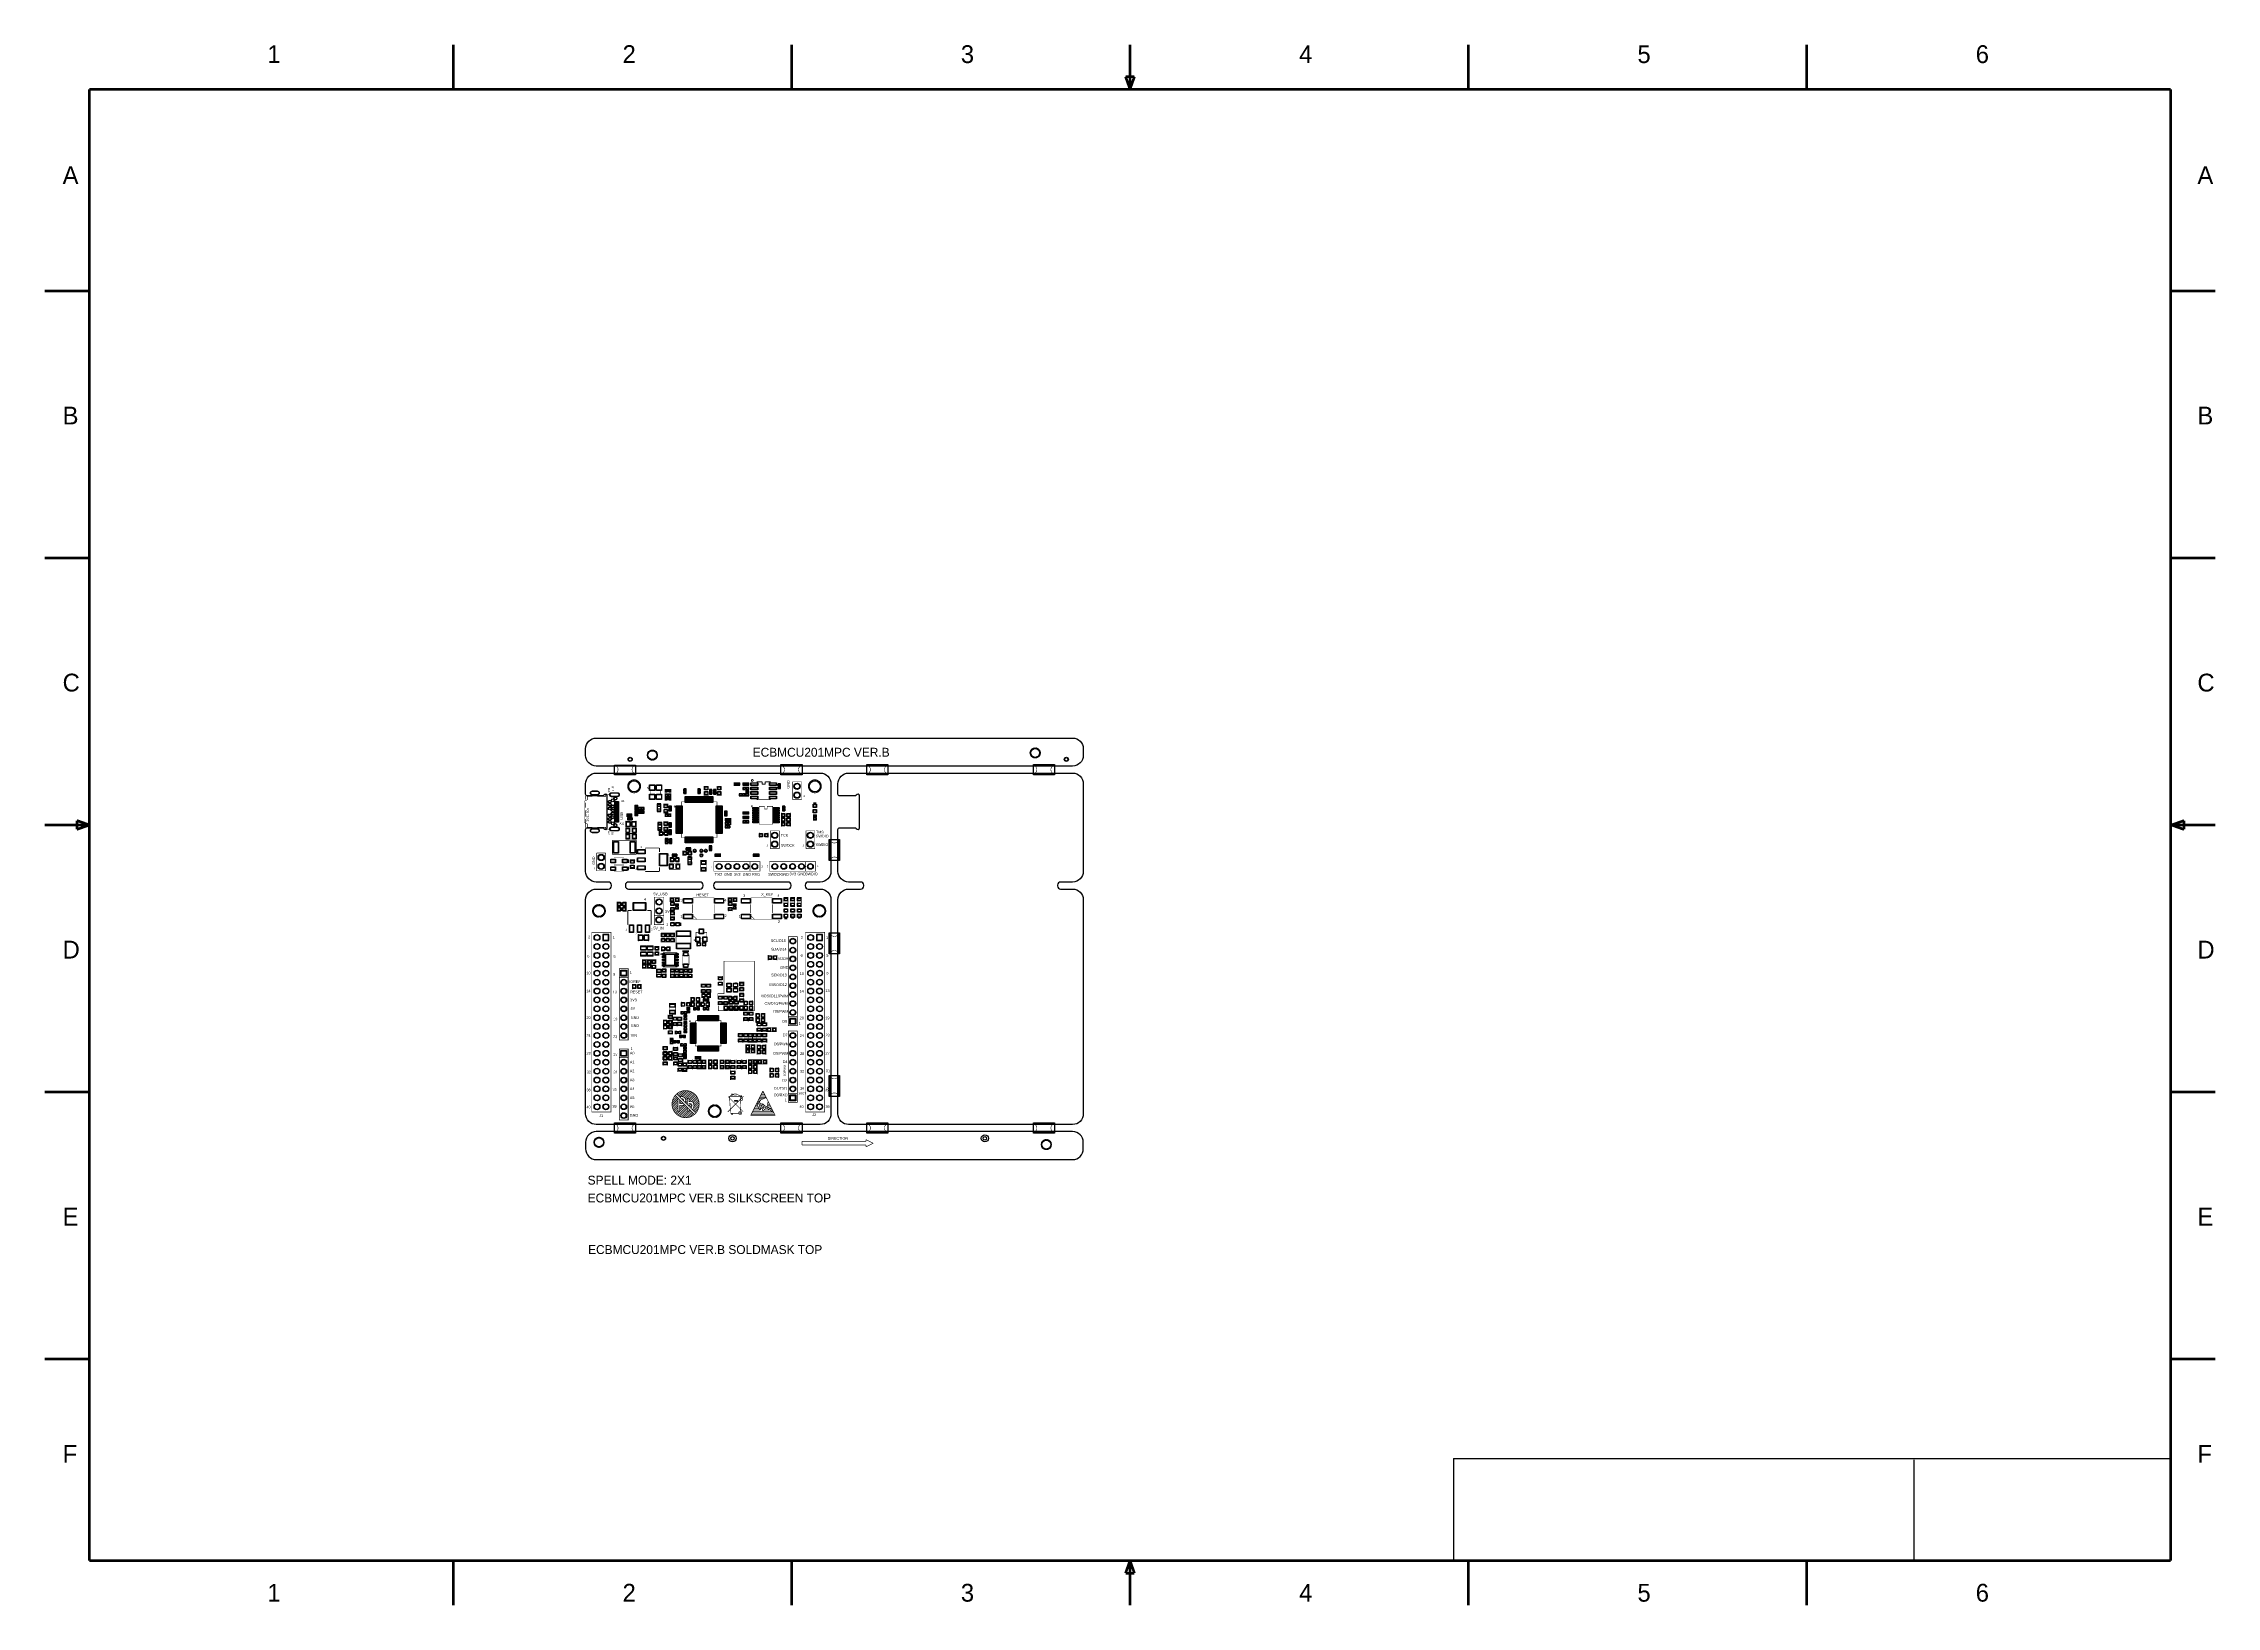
# Model space of a CAD drawing. Extents: x -155 to 465, y -138 to 308.
import ezdxf

# ---------------------------------------------------------------- set-up
doc = ezdxf.new("R2010")
doc.units = 0
for name, color, linetype in [('BOARD_GEOMETRY_ASSEMBLY_TOP', 3, 'CONTINUOUS'), ('BOARD_GEOMETRY_OUTLINE', 1, 'CONTINUOUS'), ('BOARD_GEOMETRY_SILKSCREEN_TOP', 2, 'CONTINUOUS'), ('PACKAGE_GEOMETRY_ASSEMBLY_TOP', 6, 'CONTINUOUS'), ('PACKAGE_GEOMETRY_SILKSCREEN_TOP', 5, 'CONTINUOUS'), ('PACKAGE_GEOMETRY_SOLDERMASK_TOP', 7, 'CONTINUOUS'), ('PIN_SOLDERMASK_TOP', 9, 'CONTINUOUS'), ('PIN_TOP', 8, 'CONTINUOUS')]:
    doc.layers.add(name, color=color, linetype=linetype)

msp = doc.modelspace()

# ---------------------------------------------------------------- linework, layer by layer
at = {"layer": 'BOARD_GEOMETRY_OUTLINE'}
for points in [[(138.951716, 102.279704), (3.048, 102.279704, -0.414214), (0, 105.327704), (0, 107.231688, -0.414214), (3.048, 110.279688), (138.951716, 110.279688, -0.414214), (141.999716, 107.231688), (141.999716, 105.327704, -0.414214)], [(0, 3.048), (0, 64.151002, -0.414214), (3.048, 67.199002), (6.460998, 67.199002, 0.414214), (7.349998, 68.088002), (7.349998, 68.309998, 0.414214), (6.460998, 69.198998), (3.048, 69.198998, -0.414214), (0, 72.246998), (0, 84.200746, -0.414214), (0.508, 84.708746), (4.803902, 84.708746, -0.267995), (5.236972, 84.45881, 0.767117), (6.169914, 84.708746), (6.169914, 93.74886, 0.767296), (5.236972, 93.998796, -0.267939), (4.803902, 93.74886), (0.508, 93.74886, -0.414214), (0, 94.25686), (0, 97.231708, -0.414214), (3.048, 100.279708), (66.95186, 100.279708, -0.414214), (69.99986, 97.231708), (69.99986, 72.246998, -0.414214), (66.95186, 69.198998), (63.538862, 69.198998, 0.414214), (62.649862, 68.309998), (62.649862, 68.088002, 0.414214), (63.538862, 67.199002), (66.95186, 67.199002, -0.414214), (69.99986, 64.151002), (69.99986, 3.048, -0.414214), (66.95186, 0), (3.048, 0, -0.414214)], [(71.999856, 3.048), (71.999856, 64.151002, -0.414214), (75.047856, 67.199002), (78.460854, 67.199002, 0.414214), (79.349854, 68.088002), (79.349854, 68.309998, 0.414214), (78.460854, 69.198998), (75.047856, 69.198998, -0.414214), (71.999856, 72.246998), (71.999856, 84.200746, -0.414214), (72.507856, 84.708746), (76.803758, 84.708746, -0.267995), (77.236828, 84.45881, 0.767117), (78.16977, 84.708746), (78.16977, 93.74886, 0.767296), (77.236828, 93.998796, -0.267939), (76.803758, 93.74886), (72.507856, 93.74886, -0.414214), (71.999856, 94.25686), (71.999856, 97.231708, -0.414214), (75.047856, 100.279708), (138.951716, 100.279708, -0.414214), (141.999716, 97.231708), (141.999716, 72.246998, -0.414214), (138.951716, 69.198998), (135.538718, 69.198998, 0.414214), (134.649718, 68.309998), (134.649718, 68.088002, 0.414214), (135.538718, 67.199002), (138.951716, 67.199002, -0.414214), (141.999716, 64.151002), (141.999716, 3.048, -0.414214), (138.951716, 0), (75.047856, 0, -0.414214)], [(33.499806, 68.088002), (33.499806, 68.309998, 0.414214), (32.610806, 69.198998), (12.246864, 69.198998, 0.414214), (11.357864, 68.309998), (11.357864, 68.088002, 0.414214), (12.246864, 67.199002), (32.610806, 67.199002, 0.414214)], [(32.610806, 67.199002, 0.414214), (33.499806, 68.088002), (33.499806, 68.309998, 0.414214), (32.610806, 69.198998), (12.246864, 69.198998, 0.414214), (11.357864, 68.309998), (11.357864, 68.088002, 0.414214), (12.246864, 67.199002)], [(58.641996, 68.088002), (58.641996, 68.309998, 0.414214), (57.752996, 69.198998), (37.389054, 69.198998, 0.414214), (36.500054, 68.309998), (36.500054, 68.088002, 0.414214), (37.389054, 67.199002), (57.752996, 67.199002, 0.414214)], [(57.752996, 67.199002, 0.414214), (58.641996, 68.088002), (58.641996, 68.309998, 0.414214), (57.752996, 69.198998), (37.389054, 69.198998, 0.414214), (36.500054, 68.309998), (36.500054, 68.088002, 0.414214), (37.389054, 67.199002)], [(0, -5.047996), (0, -6.95198, 0.414214), (3.048, -9.99998), (138.951716, -9.99998, 0.414214), (141.999716, -6.95198), (141.999716, -5.047996, 0.414214), (138.951716, -1.999996), (3.048, -1.999996, 0.414214)]]:
    msp.add_lwpolyline(points, format="xyb", close=True, dxfattribs=at)
at = {"layer": 'BOARD_GEOMETRY_SILKSCREEN_TOP'}
for points, const_width in [([(-37.719, 295.402), (-37.719, 308.102)], 0.762), ([(58.801, 295.402), (58.801, 308.102)], 0.762), ([(155.321, 295.402), (155.321, 308.102)], 0.762), ([(251.841, 295.402), (251.841, 308.102)], 0.762), ([(348.361, 295.402), (348.361, 308.102)], 0.762), ([(156.594048, 299.003212), (154.054048, 299.003212)], 0.762), ([(154.054048, 299.003212), (155.324048, 295.447212)], 0.762), ([(155.324048, 295.447212), (156.594048, 299.003212)], 0.762), ([(-141.605, -124.46), (-141.605, 295.402)], 0.762), ([(-141.605, 295.402), (452.247, 295.402)], 0.762), ([(452.247, 295.402), (452.247, -124.46)], 0.762), ([(-141.605, 237.871), (-154.305, 237.871)], 0.762), ([(464.947, 237.871), (452.247, 237.871)], 0.762), ([(-141.605, 161.671), (-154.305, 161.671)], 0.762), ([(464.947, 161.671), (452.247, 161.671)], 0.762), ([(-145.150586, 86.747858), (-145.150586, 84.207858)], 0.762), ([(-141.594586, 85.477858), (-145.150586, 86.747858)], 0.762), ([(64.970406, 91.859862), (65.870582, 91.859862)], 0.1524), ([(64.970406, 91.707462), (65.870582, 91.707462)], 0.1524), ([(64.970406, 91.555062), (65.870582, 91.555062)], 0.1524), ([(456.048872, 86.733634), (452.492872, 85.463634)], 0.762), ([(456.048872, 84.193634), (456.048872, 86.733634)], 0.762), ([(-141.605, 85.471), (-154.305, 85.471)], 0.762), ([(-145.150586, 84.207858), (-141.594586, 85.477858)], 0.762), ([(464.947, 85.471), (452.247, 85.471)], 0.762), ([(452.492872, 85.463634), (456.048872, 84.193634)], 0.762), ([(12.0396, 75.7174), (12.0396, 74.6506)], 0.1524), ([(12.192, 75.7174), (12.192, 74.6506)], 0.1524), ([(12.3444, 75.7174), (12.3444, 74.6506)], 0.1524), ([(12.0396, 73.5584), (12.0396, 72.4916)], 0.1524), ([(12.192, 73.5584), (12.192, 72.4916)], 0.1524), ([(12.3444, 73.5584), (12.3444, 72.4916)], 0.1524), ([(26.900124, 57.584594), (26.900124, 56.684418)], 0.1524), ([(27.052524, 57.584594), (27.052524, 56.684418)], 0.1524), ([(27.204924, 57.584594), (27.204924, 56.684418)], 0.1524), ([(57.584594, 58.939938), (56.684418, 58.939938)], 0.1524), ([(57.584594, 58.787538), (56.684418, 58.787538)], 0.1524), ([(57.584594, 58.635138), (56.684418, 58.635138)], 0.1524), ([(59.4614, 58.928), (58.6486, 58.928)], 0.1524), ([(59.4614, 58.8518), (58.6486, 58.8518)], 0.1524), ([(59.4614, 58.7756), (58.6486, 58.7756)], 0.1524), ([(61.3664, 58.928), (60.5536, 58.928)], 0.1524), ([(61.3664, 58.8518), (60.5536, 58.8518)], 0.1524), ([(61.3664, 58.7756), (60.5536, 58.7756)], 0.1524), ([(7.269988, 54.859936), (7.269988, 3.560064), (1.769872, 3.560064), (1.769872, 54.859936), (7.269988, 54.859936)], 0.1524), ([(27.62504, 49.63922), (29.52496, 49.63922)], 0.1524), ([(68.229988, 54.859936), (68.229988, 3.560064), (62.729872, 3.560064), (62.729872, 54.859936), (68.229988, 54.859936)], 0.1524), ([(27.62504, 49.48682), (29.52496, 49.48682)], 0.1524), ([(27.62504, 49.33442), (29.52496, 49.33442)], 0.1524), ([(37.719, 36.703), (37.719, 37.338), (39.497, 37.338), (39.497, 46.609), (48.133, 46.609), (48.133, 32.512), (37.846, 32.512), (37.846, 33.909)], 0.1524), ([(-141.605, 9.271), (-154.305, 9.271)], 0.762), ([(26.2382, 7.7216), (24.6507, 6.1341)], 0.2032), ([(26.3652, 7.3406), (24.6507, 5.6261)], 0.2032), ([(26.3652, 6.8326), (24.7142, 5.1816)], 0.2032), ([(26.3652, 6.3246), (24.80945, 4.76885)], 0.2032), ([(25.9842, 7.9756), (24.8412, 6.8326)], 0.2032), ([(25.7302, 8.2296), (25.0952, 7.5946)], 0.2032), ([(25.6032, 8.3566), (31.0642, 2.8956)], 0.2032), ([(25.9842, 8.7376), (31.4452, 3.2766)], 0.2032), ([(26.7462, 9.2456), (26.1112, 8.6106)], 0.2032), ([(27.5717, 9.5631), (26.3652, 8.3566)], 0.2032), ([(28.20035, 9.67486), (26.6192, 8.1026)], 0.2032), ([(28.70708, 9.68248), (26.8732, 7.8486)], 0.2032), ([(27.1018, 6.7818), (26.8732, 6.5786)], 0.2032), ([(26.8732, 6.0706), (27.3812, 6.5786)], 0.2032), ([(27.3812, 6.0706), (27.6352, 6.3246)], 0.2032), ([(27.4701, 7.9375), (29.1592, 9.6266)], 0.2032), ([(27.89555, 7.8486), (29.58465, 9.5377)], 0.2032), ([(28.194, 7.6454), (29.9593, 9.4107)], 0.2032), ([(29.0322, 6.9596), (28.3972, 6.3246)], 0.2032), ([(28.4226, 7.366), (30.3022, 9.2456)], 0.2032), ([(28.53182, 6.9596), (30.62351, 9.05129)], 0.2032), ([(28.6512, 6.0706), (29.0322, 6.4516)], 0.2032), ([(29.4767, 7.4041), (30.90545, 8.83285)], 0.2032), ([(29.5402, 6.9596), (31.1912, 8.6106)], 0.2032), ([(29.63545, 6.54685), (31.4452, 8.3566)], 0.2032), ([(30.1752, 6.5786), (31.6611, 8.0645)], 0.2032), ([(30.52572, 6.4135), (31.86176, 7.74954)], 0.2032), ([(30.7086, 4.572), (32.3596, 6.223)], 0.2032), ([(30.7594, 6.1468), (32.0421, 7.4295)], 0.2032), ([(30.8864, 5.7658), (32.17672, 7.05612)], 0.2032), ([(30.8991, 5.2705), (32.2707, 6.6421)], 0.2032), ([(50.5968, 9.5758), (47.0916, 2.5908)], 0.2032), ([(48.895, 6.1976), (49.0728, 6.5024)], 0.2032), ([(53.5686, 3.556), (48.895, 6.1976)], 0.2032), ([(49.0728, 6.5024), (53.213, 4.1656)], 0.2032), ([(49.1998, 6.6294), (49.6316, 6.6294)], 0.2032), ([(49.3522, 7.0104), (49.9364, 7.0104)], 0.2032), ([(50.0634, 7.112), (49.5046, 6.3754)], 0.2032), ([(49.5554, 7.3406), (50.5714, 7.3406)], 0.2032), ([(49.7078, 7.747), (51.3842, 7.747)], 0.2032), ([(49.9618, 8.1788), (51.2064, 8.1788)], 0.2032), ([(51.435, 7.6454), (50.0634, 7.112)], 0.2032), ([(50.1396, 8.5598), (51.0286, 8.5598)], 0.2032), ([(50.3428, 8.9916), (50.8254, 8.9916)], 0.2032), ([(54.102, 2.5908), (50.5968, 9.5758)], 0.2032), ([(51.943, 6.0706), (52.0954, 6.477)], 0.2032), ([(464.947, 9.271), (452.247, 9.271)], 0.762), ([(24.9682, 4.4196), (26.3652, 5.8166)], 0.2032), ([(25.0952, 4.0386), (26.3652, 5.3086)], 0.2032), ([(25.2857, 3.7211), (26.3652, 4.8006)], 0.2032), ([(26.3652, 4.2926), (25.50795, 3.43535)], 0.2032), ([(26.4287, 3.8481), (25.7302, 3.1496)], 0.2032), ([(25.9842, 2.8956), (28.5242, 5.4356)], 0.2032), ([(28.7782, 5.1816), (26.26995, 2.67335)], 0.2032), ([(29.0322, 4.9276), (26.58745, 2.48285)], 0.2032), ([(26.8732, 4.2926), (28.2702, 5.6896)], 0.2032), ([(27.4828, 5.4102), (26.8732, 4.8006)], 0.2032), ([(29.0322, 4.4196), (26.9367, 2.3241)], 0.2032), ([(29.0322, 3.9116), (27.28595, 2.16535)], 0.2032), ([(29.600652, 3.972052), (27.66695, 2.03835)], 0.2032), ([(30.0482, 3.9116), (28.11145, 1.97485)], 0.2032), ([(30.3022, 3.6576), (28.5877, 1.9431)], 0.2032), ([(29.0322, 3.9116), (29.0322, 4.9276)], 0.2032), ([(30.5562, 3.4036), (29.1592, 2.0066)], 0.2032), ([(29.4894, 3.9878), (29.4894, 4.445)], 0.2032), ([(29.6418, 3.937), (29.4894, 4.0386)], 0.2032), ([(29.5402, 5.3086), (30.0482, 5.8166)], 0.2032), ([(29.7434, 3.8989), (29.6418, 3.937)], 0.2032), ([(29.7942, 4.9276), (29.7942, 5.0546), (30.3022, 5.5626)], 0.2032), ([(30.8102, 3.1496), (29.8577, 2.1971)], 0.2032), ([(30.524196, 4.292092), (30.484064, 4.238752)], 0.2032), ([(30.6832, 4.0386), (32.39135, 5.74675)], 0.2032), ([(30.9372, 3.7846), (32.3342, 5.1816)], 0.2032), ([(31.1912, 3.5306), (32.1437, 4.4831)], 0.2032), ([(47.0916, 2.5908), (54.102, 2.5908)], 0.2032), ([(47.2948, 2.921), (53.8734, 2.921)], 0.2032), ([(47.498, 3.2766), (53.6956, 3.2766)], 0.2032), ([(47.7266, 3.683), (53.213, 3.683)], 0.2032), ([(47.9298, 4.1148), (49.7332, 4.1148)], 0.2032), ([(48.1076, 4.5212), (49.4792, 4.5212)], 0.2032), ([(48.387, 5.0038), (49.1998, 5.0038)], 0.2032), ([(48.641, 5.4864), (48.9712, 5.4864)], 0.2032), ([(48.8188, 5.8674), (49.0982, 5.8674)], 0.2032), ([(49.276, 5.969), (49.022, 5.5118)], 0.2032), ([(49.022, 5.5372), (49.022, 5.4102)], 0.2032), ([(49.022, 5.4102), (49.657, 4.2672)], 0.2032), ([(49.6062, 5.3848), (49.8094, 5.6388)], 0.2032), ([(49.784, 4.6482), (49.6062, 5.3848)], 0.2032), ([(49.657, 4.2672), (49.7586, 4.191)], 0.2032), ([(49.7586, 4.191), (49.911, 4.2418)], 0.2032), ([(49.9618, 4.572), (49.784, 4.6482)], 0.2032), ([(49.8094, 4.8006), (50.5206, 4.4196)], 0.2032), ([(49.911, 4.2418), (50.0126, 4.3942)], 0.2032), ([(50.0126, 4.3942), (49.9618, 4.572)], 0.2032), ([(49.9872, 5.4356), (50.038, 5.1308)], 0.2032), ([(50.038, 5.1308), (50.6984, 4.699)], 0.2032), ([(50.292, 5.842), (50.5206, 5.9436)], 0.2032), ([(50.4444, 4.3434), (50.419, 4.2164)], 0.2032), ([(50.419, 4.2164), (50.4698, 4.0894)], 0.2032), ([(50.5206, 4.3942), (50.4444, 4.3434)], 0.2032), ([(50.4698, 4.0894), (50.546, 3.9878)], 0.2032), ([(50.5206, 5.9436), (51.0286, 5.4356)], 0.2032), ([(50.6222, 4.4196), (50.5206, 4.3942)], 0.2032), ([(50.546, 3.9878), (50.7746, 3.9624)], 0.2032), ([(50.8508, 5.0292), (50.6222, 4.4196)], 0.2032), ([(50.7746, 3.9624), (51.4096, 4.7498)], 0.2032), ([(50.9778, 4.1148), (52.2986, 4.1148)], 0.2032), ([(51.689, 5.0546), (51.943, 5.3848)], 0.2032), ([(51.8414, 5.0292), (52.7812, 5.0292)], 0.2032), ([(51.9938, 5.6388), (51.943, 6.0706)], 0.2032), ([(51.943, 5.3848), (51.9938, 5.6388)], 0.2032), ([(52.0192, 5.4864), (52.6034, 5.4864)], 0.2032), ([(52.0954, 5.8166), (52.4002, 5.8166)], 0.2032), ([(52.4256, 4.6482), (52.9844, 4.6482)], 0.2032), ([(53.213, 4.1656), (53.5686, 3.556)], 0.2032), ([(-141.605, -66.929), (-154.305, -66.929)], 0.762), ([(464.947, -66.929), (452.247, -66.929)], 0.762), ([(452.247, -124.46), (-141.605, -124.46)], 0.762), ([(-37.719, -137.16), (-37.719, -124.46)], 0.762), ([(58.801, -137.16), (58.801, -124.46)], 0.762), ([(155.319222, -124.461778), (154.049222, -128.017778)], 0.762), ([(154.049222, -128.017778), (156.589222, -128.017778)], 0.762), ([(156.589222, -128.017778), (155.319222, -124.461778)], 0.762), ([(155.321, -137.16), (155.321, -124.46)], 0.762), ([(251.841, -137.16), (251.841, -124.46)], 0.762), ([(348.361, -137.16), (348.361, -124.46)], 0.762)]:
    msp.add_lwpolyline(points, dxfattribs=dict(at, const_width=const_width))
at = {"layer": 'BOARD_GEOMETRY_SILKSCREEN_TOP', "const_width": 0.2032}
for points in [[(32.397192, 5.8166, 1), (24.651208, 5.8166, 1), (32.397192, 5.8166)], [(26.3906, 7.5565), (26.3906, 3.9116, 0.610124), (26.8478, 3.9116)], [(26.8478, 7.0866), (26.8478, 5.9944, 0.235958), (27.7876, 6.1214)], [(28.3972, 6.3246, 0.760479), (26.924, 7.7978)], [(27.9654, 6.7818, 0.532636), (27.3558, 7.366)], [(29.0322, 5.6896), (29.0322, 7.3406, -0.448321), (29.4894, 7.3406)], [(29.4894, 7.3406), (29.4894, 6.477, -0.562887), (30.858206, 5.7658, -0.213461), (30.524196, 4.292092)], [(26.8478, 3.9116), (26.8478, 5.461, 0.175418), (27.813, 5.5118, 0.096284), (28.1686, 5.7912)], [(29.4894, 4.0386), (29.4894, 3.9116, -0.488655), (29.0322, 3.9116)], [(29.4894, 5.2578), (29.4894, 5.9182, -0.479162), (30.2768, 5.7404, -0.243782), (30.0482, 4.6736)], [(30.0609, 3.8989, -0.166487), (29.7434, 3.8989)]]:
    msp.add_lwpolyline(points, format="xyb", dxfattribs=at)
at = {"layer": 'BOARD_GEOMETRY_SILKSCREEN_TOP'}
for points in [[(247.65, -95.25), (452.12, -95.25)], [(247.65, -95.25), (452.12, -95.25)], [(247.65, -95.25), (247.65, -124.46)], [(379.081792, -124.079), (379.05055, -95.719646)]]:
    msp.add_lwpolyline(points, dxfattribs=at)
at = {"layer": 'PACKAGE_GEOMETRY_ASSEMBLY_TOP'}
for points, const_width in [([(23.241, 94.8055), (22.6441, 94.8055), (22.6441, 95.6945), (23.241, 95.6945)], 0.127), ([(24.3459, 94.4245), (24.3459, 93.5355), (22.6441, 93.5355), (22.6441, 94.4245), (24.3459, 94.4245)], 0.127), ([(23.24481, 92.5195), (22.6441, 92.5195), (22.6441, 93.4085), (23.241, 93.4085)], 0.127), ([(23.74519, 95.6945), (24.3459, 95.6945), (24.3459, 94.8055), (23.749, 94.8055)], 0.127), ([(23.749, 93.4085), (24.3459, 93.4085), (24.3459, 92.5195), (23.749, 92.5195)], 0.127), ([(35.069526, 95.5548), (35.069526, 96.5581), (33.764474, 96.5581)], 0.1524), ([(33.764474, 96.556068), (33.764474, 95.5548)], 0.1524), ([(33.764474, 94.9452), (33.764474, 93.9419), (35.069526, 93.9419), (35.069526, 94.9452)], 0.1524), ([(38.752526, 95.5548), (38.752526, 96.5581), (37.447474, 96.5581)], 0.1524), ([(37.447474, 96.556068), (37.447474, 95.5548)], 0.1524), ([(37.447474, 94.9452), (37.447474, 93.9419), (38.752526, 93.9419), (38.752526, 94.9452)], 0.1524), ([(44.0309, 97.5995), (44.0309, 96.7105), (42.3291, 96.7105), (42.3291, 97.5995), (44.0309, 97.5995)], 0.127), ([(45.5295, 94.5261), (45.5295, 93.6371), (43.8277, 93.6371), (43.8277, 94.5261), (45.5295, 94.5261)], 0.127), ([(46.5709, 97.5995), (46.5709, 96.7105), (44.8691, 96.7105), (44.8691, 97.5995), (46.5709, 97.5995)], 0.127), ([(46.5709, 96.3295), (46.5709, 95.4405), (44.8691, 95.4405), (44.8691, 96.3295), (46.5709, 96.3295)], 0.127), ([(46.5455, 93.6371), (45.6565, 93.6371), (45.6565, 95.3389), (46.5455, 95.3389), (46.5455, 93.6371)], 0.127), ([(15.0241, 89.7255), (15.0241, 90.6145), (16.7259, 90.6145), (16.7259, 89.7255), (15.0241, 89.7255)], 0.127), ([(15.0241, 88.7095), (15.0241, 89.5985), (16.7259, 89.5985), (16.7259, 88.7095), (15.0241, 88.7095)], 0.127), ([(23.512526, 90.4748), (23.512526, 91.4781), (22.207474, 91.4781)], 0.1524), ([(22.207474, 91.476068), (22.207474, 90.4748)], 0.1524), ([(22.207474, 89.8652), (22.207474, 88.8619), (23.512526, 88.8619), (23.512526, 89.8652)], 0.1524), ([(22.6441, 87.8205), (22.6441, 88.7095), (24.3459, 88.7095), (24.3459, 87.8205), (22.6441, 87.8205)], 0.127), ([(41.4909, 87.4395), (41.4909, 86.5505), (39.7891, 86.5505), (39.7891, 87.4395), (41.4909, 87.4395)], 0.127), ([(46.5709, 89.3445), (46.5709, 88.4555), (44.8691, 88.4555), (44.8691, 89.3445), (46.5709, 89.3445)], 0.127), ([(46.5709, 88.0745), (46.5709, 87.1855), (44.8691, 87.1855), (44.8691, 88.0745), (46.5709, 88.0745)], 0.127), ([(46.5709, 86.8045), (46.5709, 85.9155), (44.8691, 85.9155), (44.8691, 86.8045), (46.5709, 86.8045)], 0.127), ([(55.8419, 88.8873), (55.9943, 88.8873)], 0.127), ([(55.8419, 88.7349), (55.8419, 88.8873)], 0.127), ([(55.8419, 87.7951), (55.8419, 87.6427)], 0.127), ([(55.8419, 87.6427), (55.9943, 87.6427)], 0.127), ([(55.8419, 87.6173), (55.9943, 87.6173)], 0.127), ([(55.8419, 87.4649), (55.8419, 87.6173)], 0.127), ([(58.4581, 88.8873), (58.3057, 88.8873)], 0.127), ([(58.4581, 87.6427), (58.3057, 87.6427)], 0.127), ([(58.4581, 87.6173), (58.3057, 87.6173)], 0.127), ([(58.4581, 88.7349), (58.4581, 88.8873)], 0.127), ([(58.4581, 87.7951), (58.4581, 87.6427)], 0.127), ([(58.4581, 87.4649), (58.4581, 87.6173)], 0.127), ([(64.9605, 88.4809), (65.8495, 88.4809), (65.8495, 86.7791), (64.9605, 86.7791), (64.9605, 88.4809)], 0.127), ([(11.3792, 84.774278), (14.5288, 84.774278)], 0.1524), ([(14.5288, 83.119722), (11.3792, 83.119722), (11.3792, 84.774278), (14.5288, 84.774278), (14.5288, 83.119722)], 0.1524), ([(11.3792, 82.996278), (14.5288, 82.996278), (14.5288, 81.341722), (11.3792, 81.341722), (11.3792, 82.996278)], 0.1524), ([(14.5288, 81.341722), (11.3792, 81.341722)], 0.1524), ([(21.9202, 83.710526), (20.9169, 83.710526), (20.9169, 82.405474)], 0.1524), ([(20.918932, 82.405474), (21.9202, 82.405474)], 0.1524), ([(23.512526, 85.3948), (23.512526, 86.3981), (22.207474, 86.3981), (22.207474, 85.3948)], 0.1524), ([(22.207474, 84.7852), (22.207474, 83.7819), (23.512526, 83.7819)], 0.1524), ([(22.5298, 82.405474), (23.5331, 82.405474), (23.5331, 83.710526), (22.5298, 83.710526)], 0.1524), ([(23.5585, 80.0481), (22.6695, 80.0481), (22.6695, 81.7499), (23.5585, 81.7499), (23.5585, 80.0481)], 0.127), ([(23.512526, 83.783932), (23.512526, 84.7852)], 0.1524), ([(41.4909, 86.4235), (41.4909, 85.5345), (39.7891, 85.5345), (39.7891, 86.4235), (41.4909, 86.4235)], 0.127), ([(49.4919, 83.1723), (49.6443, 83.1723)], 0.127), ([(49.4919, 83.0199), (49.4919, 83.1723)], 0.127), ([(49.4919, 82.0801), (49.4919, 81.9277)], 0.127), ([(49.4919, 81.9277), (49.6443, 81.9277)], 0.127), ([(52.1081, 83.1723), (51.9557, 83.1723)], 0.127), ([(52.1081, 81.9277), (51.9557, 81.9277)], 0.127), ([(52.1081, 83.0199), (52.1081, 83.1723)], 0.127), ([(52.1081, 82.0801), (52.1081, 81.9277)], 0.127), ([(55.8419, 86.5251), (55.8419, 86.3727)], 0.127), ([(55.8419, 86.3727), (55.9943, 86.3727)], 0.127), ([(55.8419, 86.3473), (55.9943, 86.3473)], 0.127), ([(55.8419, 86.1949), (55.8419, 86.3473)], 0.127), ([(55.8419, 85.2551), (55.8419, 85.1027)], 0.127), ([(55.8419, 85.1027), (55.9943, 85.1027)], 0.127), ([(58.4581, 86.3727), (58.3057, 86.3727)], 0.127), ([(58.4581, 86.3473), (58.3057, 86.3473)], 0.127), ([(58.4581, 85.1027), (58.3057, 85.1027)], 0.127), ([(58.4581, 86.5251), (58.4581, 86.3727)], 0.127), ([(58.4581, 86.1949), (58.4581, 86.3473)], 0.127), ([(58.4581, 85.2551), (58.4581, 85.1027)], 0.127), ([(13.987526, 74.5998), (13.987526, 75.6031), (12.682474, 75.6031)], 0.1524), ([(12.682474, 75.601068), (12.682474, 74.5998)], 0.1524), ([(23.8252, 74.487278), (26.9748, 74.487278)], 0.1524), ([(26.9748, 72.832722), (23.8252, 72.832722), (23.8252, 74.487278), (26.9748, 74.487278), (26.9748, 72.832722)], 0.1524), ([(25.0952, 76.217526), (24.0919, 76.217526), (24.0919, 74.912474), (25.0952, 74.912474)], 0.1524), ([(26.706068, 76.217526), (25.7048, 76.217526)], 0.1524), ([(25.7048, 74.912474), (26.7081, 74.912474), (26.7081, 76.217526)], 0.1524), ([(28.706826, 78.071726), (27.703526, 78.071726), (27.703526, 76.766674)], 0.1524), ([(27.705558, 76.766674), (28.706826, 76.766674)], 0.1524), ([(29.316426, 76.766674), (30.319726, 76.766674), (30.319726, 78.071726), (29.316426, 78.071726)], 0.1524), ([(32.827722, 72.2122), (32.827722, 75.3618), (34.482278, 75.3618), (34.482278, 72.2122), (32.827722, 72.2122)], 0.1524), ([(34.482278, 75.3618), (34.482278, 72.2122)], 0.1524), ([(36.8427, 76.3905), (36.8427, 77.2795), (38.5445, 77.2795), (38.5445, 76.3905), (36.8427, 76.3905)], 0.127), ([(49.5173, 77.2795), (49.5173, 76.3905), (47.8155, 76.3905), (47.8155, 77.2795), (49.5173, 77.2795)], 0.127), ([(12.682474, 73.9902), (12.682474, 72.9869), (13.987526, 72.9869), (13.987526, 73.9902)], 0.1524), ([(9.9822, 63.517526), (8.9789, 63.517526), (8.9789, 62.212474), (9.9822, 62.212474)], 0.1524), ([(9.9822, 62.120526), (8.9789, 62.120526), (8.9789, 60.815474), (9.9822, 60.815474)], 0.1524), ([(11.593068, 63.517526), (10.5918, 63.517526)], 0.1524), ([(10.5918, 62.212474), (11.5951, 62.212474), (11.5951, 63.517526)], 0.1524), ([(11.593068, 62.120526), (10.5918, 62.120526)], 0.1524), ([(10.5918, 60.815474), (11.5951, 60.815474), (11.5951, 62.120526)], 0.1524), ([(26.377392, 63.532766), (24.0792, 63.532766), (24.0792, 64.737234), (26.7208, 64.737234), (26.7208, 63.532766), (26.377392, 63.532766)], 0.1524), ([(24.1427, 63.5381), (24.1427, 63.3857)], 0.127), ([(24.2951, 63.5381), (24.1427, 63.5381)], 0.127), ([(25.2349, 63.5381), (25.3873, 63.5381)], 0.127), ([(25.3873, 63.5381), (25.3873, 63.3857)], 0.127), ([(25.5905, 62.48019), (25.5905, 63.0809), (26.4795, 63.0809), (26.4795, 62.484)], 0.127), ([(26.4795, 61.976), (26.4795, 61.3791), (25.5905, 61.3791), (25.5905, 61.976)], 0.127), ([(42.887392, 63.532766), (40.5892, 63.532766), (40.5892, 64.737234), (43.2308, 64.737234), (43.2308, 63.532766), (42.887392, 63.532766)], 0.1524), ([(40.6527, 63.5381), (40.6527, 63.3857)], 0.127), ([(40.8051, 63.5381), (40.6527, 63.5381)], 0.127), ([(41.7449, 63.5381), (41.8973, 63.5381)], 0.127), ([(41.8973, 63.5381), (41.8973, 63.3857)], 0.127), ([(42.1005, 62.48019), (42.1005, 63.0809), (42.9895, 63.0809), (42.9895, 62.484)], 0.127), ([(42.9895, 61.976), (42.9895, 61.3791), (42.1005, 61.3791), (42.1005, 61.976)], 0.127), ([(57.752234, 64.477392), (57.752234, 62.1792), (56.547766, 62.1792), (56.547766, 64.8208), (57.752234, 64.8208), (57.752234, 64.477392)], 0.1524), ([(59.657234, 64.477392), (59.657234, 62.1792), (58.452766, 62.1792), (58.452766, 64.8208), (59.657234, 64.8208), (59.657234, 64.477392)], 0.1524), ([(61.562234, 64.477392), (61.562234, 62.1792), (60.357766, 62.1792), (60.357766, 64.8208), (61.562234, 64.8208), (61.562234, 64.477392)], 0.1524), ([(24.1427, 60.9219), (24.1427, 61.0743)], 0.127), ([(24.2951, 60.9219), (24.1427, 60.9219)], 0.127), ([(24.162766, 58.585608), (24.162766, 60.8838), (25.367234, 60.8838), (25.367234, 58.2422), (24.162766, 58.2422), (24.162766, 58.585608)], 0.1524), ([(25.2349, 60.9219), (25.3873, 60.9219)], 0.127), ([(25.3873, 60.9219), (25.3873, 61.0743)], 0.127), ([(40.6527, 60.9219), (40.6527, 61.0743)], 0.127), ([(40.8051, 60.9219), (40.6527, 60.9219)], 0.127), ([(41.7449, 60.9219), (41.8973, 60.9219)], 0.127), ([(41.8973, 60.9219), (41.8973, 61.0743)], 0.127), ([(15.632684, 51.0667), (17.387316, 51.0667)], 0.1524), ([(15.632684, 49.91354), (15.632684, 51.0667)], 0.1524), ([(17.387316, 51.0667), (17.387316, 49.91354)], 0.1524), ([(17.537684, 51.0667), (19.292316, 51.0667)], 0.1524), ([(17.537684, 49.91354), (17.537684, 51.0667)], 0.1524), ([(19.292316, 51.0667), (19.292316, 49.91354)], 0.1524), ([(20.94738, 49.8348), (20.94738, 50.8381), (19.69262, 50.8381), (19.69262, 49.8348)], 0.1524), ([(22.775926, 53.6448), (22.775926, 54.6481), (21.470874, 54.6481)], 0.1524), ([(21.470874, 54.646068), (21.470874, 53.6448)], 0.1524), ([(21.470874, 53.0352), (21.470874, 52.0319), (22.775926, 52.0319), (22.775926, 53.0352)], 0.1524), ([(22.5552, 50.79238), (21.5519, 50.79238), (21.5519, 49.53762), (22.5552, 49.53762)], 0.1524), ([(24.096726, 53.6448), (24.096726, 54.6481), (22.791674, 54.6481)], 0.1524), ([(22.791674, 54.646068), (22.791674, 53.6448)], 0.1524), ([(22.791674, 53.0352), (22.791674, 52.0319), (24.096726, 52.0319), (24.096726, 53.0352)], 0.1524), ([(24.166068, 50.79238), (23.1648, 50.79238)], 0.1524), ([(23.1648, 49.53762), (24.1681, 49.53762), (24.1681, 50.79238)], 0.1524), ([(25.39238, 53.6448), (25.39238, 54.6481), (24.13762, 54.6481)], 0.1524), ([(24.13762, 54.646068), (24.13762, 53.6448)], 0.1524), ([(24.13762, 53.0352), (24.13762, 52.0319), (25.39238, 52.0319), (25.39238, 53.0352)], 0.1524), ([(31.7119, 52.0573), (31.8643, 52.0573)], 0.127), ([(31.7119, 51.9049), (31.7119, 52.0573)], 0.127), ([(31.7119, 50.9651), (31.7119, 50.8127)], 0.127), ([(31.7119, 50.8127), (31.8643, 50.8127)], 0.127), ([(34.3281, 52.0573), (34.1757, 52.0573)], 0.127), ([(34.3281, 50.8127), (34.1757, 50.8127)], 0.127), ([(34.3281, 51.9049), (34.3281, 52.0573)], 0.127), ([(34.3281, 50.9651), (34.3281, 50.8127)], 0.127), ([(17.387316, 47.9933), (15.631668, 47.9933)], 0.1524), ([(15.632684, 47.9933), (15.632684, 49.14646)], 0.1524), ([(16.472408, 47.046134), (18.7706, 47.046134), (18.7706, 45.841666), (16.129, 45.841666), (16.129, 47.046134), (16.472408, 47.046134)], 0.1524), ([(16.472408, 45.725334), (18.7706, 45.725334), (18.7706, 44.520866), (16.129, 44.520866), (16.129, 45.725334), (16.472408, 45.725334)], 0.1524), ([(17.387316, 49.14646), (17.387316, 47.9933)], 0.1524), ([(19.292316, 47.9933), (17.536668, 47.9933)], 0.1524), ([(17.537684, 47.9933), (17.537684, 49.14646)], 0.1524), ([(20.10918, 46.0502), (20.10918, 47.0535), (18.85442, 47.0535)], 0.1524), ([(18.85442, 47.051468), (18.85442, 46.0502)], 0.1524), ([(18.85442, 45.4406), (18.85442, 44.4373), (20.10918, 44.4373), (20.10918, 45.4406)], 0.1524), ([(19.292316, 49.14646), (19.292316, 47.9933)], 0.1524), ([(19.69262, 49.2252), (19.69262, 48.2219), (20.94738, 48.2219)], 0.1524), ([(20.150582, 44.333668), (20.150582, 42.026332)], 0.1524), ([(20.94738, 48.223932), (20.94738, 49.2252)], 0.1524), ([(21.657818, 42.026332), (21.657818, 44.333668)], 0.1524), ([(21.749766, 42.202608), (21.749766, 44.5008), (22.954234, 44.5008), (22.954234, 41.8592), (21.749766, 41.8592), (21.749766, 42.202608)], 0.1524), ([(25.367234, 44.157392), (25.367234, 41.8592), (24.162766, 41.8592), (24.162766, 44.5008), (25.367234, 44.5008), (25.367234, 44.157392)], 0.1524), ([(25.432766, 42.202608), (25.432766, 44.5008), (26.637234, 44.5008), (26.637234, 41.8592), (25.432766, 41.8592), (25.432766, 42.202608)], 0.1524), ([(27.93238, 43.4848), (27.93238, 44.4881), (26.67762, 44.4881)], 0.1524), ([(26.67762, 44.486068), (26.67762, 43.4848)], 0.1524), ([(27.972766, 42.202608), (27.972766, 44.5008), (29.177234, 44.5008), (29.177234, 41.8592), (27.972766, 41.8592), (27.972766, 42.202608)], 0.1524), ([(30.47238, 43.4848), (30.47238, 44.4881), (29.21762, 44.4881), (29.21762, 43.4848)], 0.1524), ([(52.1843, 48.3108), (52.0319, 48.3108), (52.0319, 48.1584)], 0.127), ([(52.0319, 47.0916), (52.0319, 46.9392), (52.1843, 46.9392)], 0.127), ([(54.4957, 48.3108), (54.6481, 48.3108), (54.6481, 48.1584)], 0.127), ([(54.4957, 46.9392), (54.6481, 46.9392), (54.6481, 47.0916)], 0.127), ([(13.4493, 40.0558), (13.2969, 40.0558), (13.2969, 39.9034)], 0.127), ([(13.4493, 38.6842), (13.2969, 38.6842), (13.2969, 38.8366)], 0.127), ([(15.9131, 39.9034), (15.9131, 40.0558), (15.7607, 40.0558)], 0.127), ([(15.7607, 38.6842), (15.9131, 38.6842), (15.9131, 38.8366)], 0.127), ([(26.67762, 42.8752), (26.67762, 41.8719), (27.93238, 41.8719), (27.93238, 42.8752)], 0.1524), ([(29.21762, 42.8752), (29.21762, 41.8719), (30.47238, 41.8719)], 0.1524), ([(30.47238, 41.873932), (30.47238, 42.8752)], 0.1524), ([(32.91713, 40.0177), (32.91713, 40.1701), (33.06953, 40.1701)], 0.127), ([(32.91713, 37.7063), (32.91713, 37.5539), (33.06953, 37.5539)], 0.127), ([(34.06013, 37.482526), (33.05683, 37.482526), (33.05683, 36.177474)], 0.1524), ([(34.28873, 40.0177), (34.28873, 40.1701), (34.13633, 40.1701)], 0.127), ([(34.13633, 37.5539), (34.28873, 37.5539), (34.28873, 37.7063)], 0.127), ([(34.53003, 40.1701), (34.37763, 40.1701), (34.37763, 40.0177)], 0.127), ([(34.37763, 37.7063), (34.37763, 37.5539), (34.53003, 37.5539)], 0.127), ([(34.66973, 36.177474), (35.67303, 36.177474), (35.67303, 37.482526), (34.66973, 37.482526)], 0.1524), ([(35.74923, 40.0177), (35.74923, 40.1701), (35.59683, 40.1701)], 0.127), ([(35.74923, 37.7063), (35.74923, 37.5539), (35.59683, 37.5539)], 0.127), ([(37.74313, 42.1259), (37.74313, 42.2783), (37.89553, 42.2783)], 0.127), ([(37.74313, 39.8145), (37.74313, 39.6621), (37.89553, 39.6621)], 0.127), ([(39.11473, 42.1259), (39.11473, 42.2783), (38.96233, 42.2783)], 0.127), ([(38.96233, 39.6621), (39.11473, 39.6621), (39.11473, 39.8145)], 0.127), ([(45.177456, 39.6748), (45.177456, 40.6781), (43.872404, 40.6781), (43.872404, 39.6748)], 0.1524), ([(43.872404, 39.0652), (43.872404, 38.0619), (45.177456, 38.0619)], 0.1524), ([(45.127164, 37.172392), (45.127164, 34.8742), (43.922696, 34.8742), (43.922696, 37.5158), (45.127164, 37.5158), (45.127164, 37.172392)], 0.1524), ([(45.177456, 38.063932), (45.177456, 39.0652)], 0.1524), ([(23.49373, 31.1023), (23.49373, 31.2547), (23.64613, 31.2547)], 0.127), ([(24.86533, 31.1023), (24.86533, 31.2547), (24.71293, 31.2547)], 0.127), ([(27.76093, 31.4325), (27.16403, 31.4325), (27.16403, 32.3215), (27.76093, 32.3215)], 0.127), ([(27.39263, 34.9758), (27.24023, 34.9758), (27.24023, 34.8234)], 0.127), ([(27.39263, 33.6042), (27.24023, 33.6042), (27.24023, 33.7566)], 0.127), ([(28.00223, 30.8102), (28.00223, 31.4071), (28.89123, 31.4071), (28.89123, 30.8102)], 0.127), ([(28.26512, 32.3215), (28.86583, 32.3215), (28.86583, 31.4325), (28.26893, 31.4325)], 0.127), ([(28.84043, 32.88919), (28.84043, 33.4899), (29.72943, 33.4899), (29.72943, 32.893)], 0.127), ([(29.72943, 32.385), (29.72943, 31.7881), (28.84043, 31.7881), (28.84043, 32.385)], 0.127), ([(29.85643, 34.8234), (29.85643, 34.9758), (29.70403, 34.9758)], 0.127), ([(29.70403, 33.6042), (29.85643, 33.6042), (29.85643, 33.7566)], 0.127), ([(30.13583, 36.3474), (29.98343, 36.3474), (29.98343, 36.195)], 0.127), ([(30.13583, 34.9758), (29.98343, 34.9758), (29.98343, 35.1282)], 0.127), ([(30.13583, 34.9504), (29.98343, 34.9504), (29.98343, 34.798)], 0.127), ([(30.13583, 33.5788), (29.98343, 33.5788), (29.98343, 33.7312)], 0.127), ([(31.36773, 32.6009), (30.77083, 32.6009), (30.77083, 33.4899), (31.36773, 33.4899)], 0.127), ([(31.87192, 33.4899), (32.47263, 33.4899), (32.47263, 32.6009), (31.87573, 32.6009)], 0.127), ([(32.59963, 36.195), (32.59963, 36.3474), (32.44723, 36.3474)], 0.127), ([(32.44723, 34.9758), (32.59963, 34.9758), (32.59963, 35.1282)], 0.127), ([(32.59963, 34.798), (32.59963, 34.9504), (32.44723, 34.9504)], 0.127), ([(32.44723, 33.5788), (32.59963, 33.5788), (32.59963, 33.7312)], 0.127), ([(33.80613, 34.942526), (32.80283, 34.942526), (32.80283, 33.637474)], 0.1524), ([(32.804862, 33.637474), (33.80613, 33.637474)], 0.1524), ([(33.058862, 36.177474), (34.06013, 36.177474)], 0.1524), ([(34.11093, 35.1155), (33.51403, 35.1155), (33.51403, 36.0045), (34.11093, 36.0045)], 0.127), ([(34.11093, 32.5755), (33.51403, 32.5755), (33.51403, 33.4645), (34.11093, 33.4645)], 0.127), ([(34.41573, 33.637474), (35.41903, 33.637474), (35.41903, 34.942526), (34.41573, 34.942526)], 0.1524), ([(34.61512, 36.0045), (35.21583, 36.0045), (35.21583, 35.1155), (34.61893, 35.1155)], 0.127), ([(34.61512, 33.4645), (35.21583, 33.4645), (35.21583, 32.5755), (34.61893, 32.5755)], 0.127), ([(37.74313, 36.5887), (37.74313, 36.7411), (37.89553, 36.7411)], 0.127), ([(37.74313, 34.2773), (37.74313, 34.1249), (37.89553, 34.1249)], 0.127), ([(39.11473, 36.5887), (39.11473, 36.7411), (38.96233, 36.7411)], 0.127), ([(38.96233, 34.1249), (39.11473, 34.1249), (39.11473, 34.2773)], 0.127), ([(39.26713, 36.5887), (39.26713, 36.7411), (39.41953, 36.7411)], 0.127), ([(39.26713, 34.2773), (39.26713, 34.1249), (39.41953, 34.1249)], 0.127), ([(39.58463, 33.9852), (39.43223, 33.9852), (39.43223, 33.8328)], 0.127), ([(39.58463, 32.6136), (39.43223, 32.6136), (39.43223, 32.766)], 0.127), ([(40.63873, 36.5887), (40.63873, 36.7411), (40.48633, 36.7411)], 0.127), ([(40.48633, 34.1249), (40.63873, 34.1249), (40.63873, 34.2773)], 0.127), ([(41.68013, 36.720526), (40.67683, 36.720526), (40.67683, 35.415474)], 0.1524), ([(40.678862, 35.415474), (41.68013, 35.415474)], 0.1524), ([(40.79113, 35.1917), (40.79113, 35.3441), (40.94353, 35.3441)], 0.127), ([(40.79113, 32.8803), (40.79113, 32.7279), (40.94353, 32.7279)], 0.127), ([(42.04843, 33.8328), (42.04843, 33.9852), (41.89603, 33.9852)], 0.127), ([(41.89603, 32.6136), (42.04843, 32.6136), (42.04843, 32.766)], 0.127), ([(42.16273, 35.1917), (42.16273, 35.3441), (42.01033, 35.3441)], 0.127), ([(42.01033, 32.7279), (42.16273, 32.7279), (42.16273, 32.8803)], 0.127), ([(42.28973, 35.415474), (43.29303, 35.415474), (43.29303, 36.720526), (42.28973, 36.720526)], 0.1524), ([(42.31513, 35.1917), (42.31513, 35.3441), (42.46753, 35.3441)], 0.127), ([(42.31513, 32.8803), (42.31513, 32.7279), (42.46753, 32.7279)], 0.127), ([(42.58183, 33.9852), (42.42943, 33.9852), (42.42943, 33.8328)], 0.127), ([(42.42943, 32.766), (42.42943, 32.6136), (42.58183, 32.6136)], 0.127), ([(43.68673, 35.1917), (43.68673, 35.3441), (43.53433, 35.3441)], 0.127), ([(43.53433, 32.7279), (43.68673, 32.7279), (43.68673, 32.8803)], 0.127), ([(44.89323, 33.9852), (45.04563, 33.9852), (45.04563, 33.8328)], 0.127), ([(44.89323, 32.6136), (45.04563, 32.6136), (45.04563, 32.766)], 0.127), ([(44.98213, 32.0167), (44.98213, 32.1691), (45.13453, 32.1691)], 0.127), ([(45.27423, 35.3568), (45.12183, 35.3568), (45.12183, 35.2044)], 0.127), ([(45.12183, 34.1376), (45.12183, 33.9852), (45.27423, 33.9852)], 0.127), ([(45.27423, 33.9598), (45.12183, 33.9598), (45.12183, 33.8074)], 0.127), ([(45.12183, 32.7406), (45.12183, 32.5882), (45.27423, 32.5882)], 0.127), ([(46.35373, 32.0167), (46.35373, 32.1691), (46.20133, 32.1691)], 0.127), ([(46.50613, 32.0167), (46.50613, 32.1691), (46.65853, 32.1691)], 0.127), ([(47.58563, 35.3568), (47.73803, 35.3568), (47.73803, 35.2044)], 0.127), ([(47.58563, 33.9852), (47.73803, 33.9852), (47.73803, 34.1376)], 0.127), ([(47.58563, 33.9598), (47.73803, 33.9598), (47.73803, 33.8074)], 0.127), ([(47.58563, 32.5882), (47.73803, 32.5882), (47.73803, 32.7406)], 0.127), ([(47.87773, 32.0167), (47.87773, 32.1691), (47.72533, 32.1691)], 0.127), ([(48.70323, 31.7754), (48.55083, 31.7754), (48.55083, 31.623)], 0.127), ([(51.01463, 31.7754), (51.16703, 31.7754), (51.16703, 31.623)], 0.127), ([(22.28723, 29.8958), (22.13483, 29.8958), (22.13483, 29.7434)], 0.127), ([(22.28723, 28.5242), (22.13483, 28.5242), (22.13483, 28.6766)], 0.127), ([(22.28723, 28.4988), (22.13483, 28.4988), (22.13483, 28.3464)], 0.127), ([(22.28723, 27.1272), (22.13483, 27.1272), (22.13483, 27.2796)], 0.127), ([(23.49373, 28.7909), (23.49373, 28.6385), (23.64613, 28.6385)], 0.127), ([(23.64613, 28.3845), (23.49373, 28.3845), (23.49373, 28.2321)], 0.127), ([(23.49373, 25.9207), (23.49373, 25.7683), (23.64613, 25.7683)], 0.127), ([(24.75103, 29.7434), (24.75103, 29.8958), (24.59863, 29.8958)], 0.127), ([(24.59863, 28.5242), (24.75103, 28.5242), (24.75103, 28.6766)], 0.127), ([(24.75103, 28.3464), (24.75103, 28.4988), (24.59863, 28.4988)], 0.127), ([(24.59863, 27.1272), (24.75103, 27.1272), (24.75103, 27.2796)], 0.127), ([(24.71293, 28.6385), (24.86533, 28.6385), (24.86533, 28.7909)], 0.127), ([(24.86533, 28.2321), (24.86533, 28.3845), (24.71293, 28.3845)], 0.127), ([(24.86533, 25.9207), (24.86533, 25.7683), (24.71293, 25.7683)], 0.127), ([(24.8539, 30.7467), (24.8539, 30.5943)], 0.127), ([(25.0063, 30.7467), (24.8539, 30.7467)], 0.127), ([(24.8539, 28.1305), (24.8539, 28.2829)], 0.127), ([(25.0063, 28.1305), (24.8539, 28.1305)], 0.127), ([(26.10993, 25.8191), (25.51303, 25.8191), (25.51303, 26.7081), (26.10993, 26.7081)], 0.127), ([(25.9461, 30.7467), (26.0985, 30.7467)], 0.127), ([(25.9461, 28.1305), (26.0985, 28.1305)], 0.127), ([(26.0985, 30.7467), (26.0985, 30.5943)], 0.127), ([(26.0985, 28.1305), (26.0985, 28.2829)], 0.127), ([(26.61412, 26.7081), (27.21483, 26.7081), (27.21483, 25.8191), (26.61793, 25.8191)], 0.127), ([(27.37993, 24.7015), (26.78303, 24.7015), (26.78303, 25.5905), (27.37993, 25.5905)], 0.127), ([(27.88412, 25.5905), (28.48483, 25.5905), (28.48483, 24.7015), (27.88793, 24.7015)], 0.127), ([(28.89123, 30.30601), (28.89123, 29.7053), (28.00223, 29.7053), (28.00223, 30.3022)], 0.127), ([(28.00223, 28.9052), (28.00223, 29.5021), (28.89123, 29.5021), (28.89123, 28.9052)], 0.127), ([(28.89123, 28.40101), (28.89123, 27.8003), (28.00223, 27.8003), (28.00223, 28.3972)], 0.127), ([(28.00223, 27.14879), (28.00223, 27.7495), (28.89123, 27.7495), (28.89123, 27.1526)], 0.127), ([(28.89123, 26.6446), (28.89123, 26.0477), (28.00223, 26.0477), (28.00223, 26.6446)], 0.127), ([(43.6626, 26.0731), (43.5102, 26.0731), (43.5102, 25.9207)], 0.127), ([(44.8818, 25.9207), (44.8818, 26.0731), (44.7294, 26.0731)], 0.127), ([(44.98213, 29.7053), (44.98213, 29.5529), (45.13453, 29.5529)], 0.127), ([(45.1866, 26.0731), (45.0342, 26.0731), (45.0342, 25.9207)], 0.127), ([(46.20133, 29.5529), (46.35373, 29.5529), (46.35373, 29.7053)], 0.127), ([(46.4058, 25.9207), (46.4058, 26.0731), (46.2534, 26.0731)], 0.127), ([(47.592234, 25.742392), (47.592234, 23.4442), (46.387766, 23.4442), (46.387766, 26.0858), (47.592234, 26.0858), (47.592234, 25.742392)], 0.1524), ([(46.50613, 29.7053), (46.50613, 29.5529), (46.65853, 29.5529)], 0.127), ([(48.862234, 25.742392), (48.862234, 23.4442), (47.657766, 23.4442), (47.657766, 26.0858), (48.862234, 26.0858), (48.862234, 25.742392)], 0.1524), ([(47.72533, 29.5529), (47.87773, 29.5529), (47.87773, 29.7053)], 0.127), ([(48.55083, 30.5562), (48.55083, 30.4038), (48.70323, 30.4038)], 0.127), ([(48.70323, 30.4546), (48.55083, 30.4546), (48.55083, 30.3022)], 0.127), ([(48.55083, 29.2354), (48.55083, 29.083), (48.70323, 29.083)], 0.127), ([(48.9966, 29.1211), (48.8442, 29.1211), (48.8442, 28.9687)], 0.127), ([(48.8442, 26.6573), (48.8442, 26.5049), (48.9966, 26.5049)], 0.127), ([(48.9966, 26.0731), (48.8442, 26.0731), (48.8442, 25.9207)], 0.127), ([(50.2158, 28.9687), (50.2158, 29.1211), (50.0634, 29.1211)], 0.127), ([(50.2158, 26.6573), (50.2158, 26.5049), (50.0634, 26.5049)], 0.127), ([(50.2158, 25.9207), (50.2158, 26.0731), (50.0634, 26.0731)], 0.127), ([(50.5206, 29.1211), (50.3682, 29.1211), (50.3682, 28.9687)], 0.127), ([(50.3682, 26.6573), (50.3682, 26.5049), (50.5206, 26.5049)], 0.127), ([(50.5206, 26.0731), (50.3682, 26.0731), (50.3682, 25.9207)], 0.127), ([(51.01463, 30.4038), (51.16703, 30.4038), (51.16703, 30.5562)], 0.127), ([(51.01463, 30.4546), (51.16703, 30.4546), (51.16703, 30.3022)], 0.127), ([(51.01463, 29.083), (51.16703, 29.083), (51.16703, 29.2354)], 0.127), ([(51.7398, 28.9687), (51.7398, 29.1211), (51.5874, 29.1211)], 0.127), ([(51.7398, 26.6573), (51.7398, 26.5049), (51.5874, 26.5049)], 0.127), ([(51.7398, 25.9207), (51.7398, 26.0731), (51.5874, 26.0731)], 0.127), ([(52.108608, 27.678634), (54.4068, 27.678634), (54.4068, 26.474166), (51.7652, 26.474166), (51.7652, 27.678634), (52.108608, 27.678634)], 0.1524), ([(22.17293, 22.3647), (22.02053, 22.3647), (22.02053, 22.2123)], 0.127), ([(22.02053, 19.9009), (22.02053, 19.7485), (22.17293, 19.7485)], 0.127), ([(22.02053, 19.3421), (22.02053, 19.4945), (22.17293, 19.4945)], 0.127), ([(22.28723, 21.0058), (22.13483, 21.0058), (22.13483, 20.8534)], 0.127), ([(22.28723, 19.6342), (22.13483, 19.6342), (22.13483, 19.7866)], 0.127), ([(22.28723, 19.6088), (22.13483, 19.6088), (22.13483, 19.4564)], 0.127), ([(23.39213, 22.2123), (23.39213, 22.3647), (23.23973, 22.3647)], 0.127), ([(23.39213, 19.9009), (23.39213, 19.7485), (23.23973, 19.7485)], 0.127), ([(23.39213, 19.3421), (23.39213, 19.4945), (23.23973, 19.4945)], 0.127), ([(24.0665, 24.07539), (24.0665, 24.6761), (24.9555, 24.6761), (24.9555, 24.0792)], 0.127), ([(24.9555, 23.5712), (24.9555, 22.9743), (24.0665, 22.9743), (24.0665, 23.5712)], 0.127), ([(24.75103, 20.8534), (24.75103, 21.0058), (24.59863, 21.0058)], 0.127), ([(24.59863, 19.6342), (24.75103, 19.6342), (24.75103, 19.7866)], 0.127), ([(24.75103, 19.4564), (24.75103, 19.6088), (24.59863, 19.6088)], 0.127), ([(24.9682, 21.9837), (24.9682, 22.1361), (25.1206, 22.1361)], 0.127), ([(24.9682, 19.6723), (24.9682, 19.5199), (25.1206, 19.5199)], 0.127), ([(25.0317, 19.4691), (25.0317, 19.3167)], 0.127), ([(25.1841, 19.4691), (25.0317, 19.4691)], 0.127), ([(25.654, 23.1775), (25.0571, 23.1775), (25.0571, 24.0665), (25.654, 24.0665)], 0.127), ([(26.1239, 19.4691), (26.2763, 19.4691)], 0.127), ([(26.15819, 24.0665), (26.7589, 24.0665), (26.7589, 23.1775), (26.162, 23.1775)], 0.127), ([(26.3398, 21.9837), (26.3398, 22.1361), (26.1874, 22.1361)], 0.127), ([(26.1874, 19.5199), (26.3398, 19.5199), (26.3398, 19.6723)], 0.127), ([(26.2763, 19.4691), (26.2763, 19.3167)], 0.127), ([(27.686, 22.2885), (27.0891, 22.2885), (27.0891, 23.1775), (27.686, 23.1775)], 0.127), ([(27.8765, 21.59), (27.8765, 22.1869), (28.7655, 22.1869), (28.7655, 21.59)], 0.127), ([(28.7655, 21.08581), (28.7655, 20.4851), (27.8765, 20.4851), (27.8765, 21.082)], 0.127), ([(27.8765, 19.80819), (27.8765, 20.4089), (28.7655, 20.4089), (28.7655, 19.812)], 0.127), ([(28.7655, 19.304), (28.7655, 18.7071), (27.8765, 18.7071), (27.8765, 19.304)], 0.127), ([(28.19019, 23.1775), (28.7909, 23.1775), (28.7909, 22.2885), (28.194, 22.2885)], 0.127), ([(31.79953, 18.6055), (31.20263, 18.6055), (31.20263, 19.4945), (31.79953, 19.4945)], 0.127), ([(32.30372, 19.4945), (32.90443, 19.4945), (32.90443, 18.6055), (32.30753, 18.6055)], 0.127), ([(35.16503, 18.5674), (35.01263, 18.5674), (35.01263, 18.415)], 0.127), ([(37.47643, 18.5674), (37.62883, 18.5674), (37.62883, 18.415)], 0.127), ([(43.5102, 23.6093), (43.5102, 23.4569), (43.6626, 23.4569)], 0.127), ([(44.8818, 23.6093), (44.8818, 23.4569), (44.7294, 23.4569)], 0.127), ([(45.0342, 23.6093), (45.0342, 23.4569), (45.1866, 23.4569)], 0.127), ([(46.012608, 22.827234), (48.3108, 22.827234), (48.3108, 21.622766), (45.6692, 21.622766), (45.6692, 22.827234), (46.012608, 22.827234)], 0.1524), ([(46.012608, 21.557234), (48.3108, 21.557234), (48.3108, 20.352766), (45.6692, 20.352766), (45.6692, 21.557234), (46.012608, 21.557234)], 0.1524), ([(46.4058, 23.6093), (46.4058, 23.4569), (46.2534, 23.4569)], 0.127), ([(48.8442, 23.6093), (48.8442, 23.4569), (48.9966, 23.4569)], 0.127), ([(49.0093, 22.7838), (48.8569, 22.7838), (48.8569, 22.6314)], 0.127), ([(48.8569, 21.5646), (48.8569, 21.4122), (49.0093, 21.4122)], 0.127), ([(49.0093, 21.3868), (48.8569, 21.3868), (48.8569, 21.2344)], 0.127), ([(48.8569, 20.1676), (48.8569, 20.0152), (49.0093, 20.0152)], 0.127), ([(50.2158, 23.6093), (50.2158, 23.4569), (50.0634, 23.4569)], 0.127), ([(50.3682, 23.6093), (50.3682, 23.4569), (50.5206, 23.4569)], 0.127), ([(51.3207, 22.7838), (51.4731, 22.7838), (51.4731, 22.6314)], 0.127), ([(51.3207, 21.4122), (51.4731, 21.4122), (51.4731, 21.5646)], 0.127), ([(51.3207, 21.3868), (51.4731, 21.3868), (51.4731, 21.2344)], 0.127), ([(51.3207, 20.0152), (51.4731, 20.0152), (51.4731, 20.1676)], 0.127), ([(51.7398, 23.6093), (51.7398, 23.4569), (51.5874, 23.4569)], 0.127), ([(22.02053, 17.0307), (22.02053, 16.8783), (22.17293, 16.8783)], 0.127), ([(22.28723, 18.2372), (22.13483, 18.2372), (22.13483, 18.3896)], 0.127), ([(23.23973, 16.8783), (23.39213, 16.8783), (23.39213, 17.0307)], 0.127), ([(24.59863, 18.2372), (24.75103, 18.2372), (24.75103, 18.3896)], 0.127), ([(25.0317, 16.8529), (25.0317, 17.0053)], 0.127), ([(25.1841, 16.8529), (25.0317, 16.8529)], 0.127), ([(26.1239, 16.8529), (26.2763, 16.8529)], 0.127), ([(26.3906, 17.6911), (26.2382, 17.6911), (26.2382, 17.5387)], 0.127), ([(26.2382, 15.2273), (26.2382, 15.0749), (26.3906, 15.0749)], 0.127), ([(26.2763, 16.8529), (26.2763, 17.0053)], 0.127), ([(27.6098, 17.5387), (27.6098, 17.6911), (27.4574, 17.6911)], 0.127), ([(27.6098, 15.2273), (27.6098, 15.0749), (27.4574, 15.0749)], 0.127), ([(28.923234, 17.360392), (28.923234, 15.0622), (27.718766, 15.0622), (27.718766, 17.7038), (28.923234, 17.7038), (28.923234, 17.360392)], 0.1524), ([(29.25953, 18.4531), (29.10713, 18.4531), (29.10713, 18.3007)], 0.127), ([(29.10713, 15.9893), (29.10713, 15.8369), (29.25953, 15.8369)], 0.127), ([(30.47873, 18.3007), (30.47873, 18.4531), (30.32633, 18.4531)], 0.127), ([(30.47873, 15.9893), (30.47873, 15.8369), (30.32633, 15.8369)], 0.127), ([(30.65653, 18.4531), (30.50413, 18.4531), (30.50413, 18.3007)], 0.127), ([(30.50413, 15.9893), (30.50413, 15.8369), (30.65653, 15.8369)], 0.127), ([(31.87573, 18.3007), (31.87573, 18.4531), (31.72333, 18.4531)], 0.127), ([(31.87573, 15.9893), (31.87573, 15.8369), (31.72333, 15.8369)], 0.127), ([(33.062164, 18.122392), (33.062164, 15.8242), (31.857696, 15.8242), (31.857696, 18.4658), (33.062164, 18.4658), (33.062164, 18.122392)], 0.1524), ([(34.332164, 18.122392), (34.332164, 15.8242), (33.127696, 15.8242), (33.127696, 18.4658), (34.332164, 18.4658), (34.332164, 18.122392)], 0.1524), ([(35.01263, 17.3482), (35.01263, 17.1958), (35.16503, 17.1958)], 0.127), ([(35.16503, 17.1704), (35.01263, 17.1704), (35.01263, 17.018)], 0.127), ([(35.01263, 15.9512), (35.01263, 15.7988), (35.16503, 15.7988)], 0.127), ([(37.47643, 17.1958), (37.62883, 17.1958), (37.62883, 17.3482)], 0.127), ([(37.47643, 17.1704), (37.62883, 17.1704), (37.62883, 17.018)], 0.127), ([(37.47643, 15.7988), (37.62883, 15.7988), (37.62883, 15.9512)], 0.127), ([(39.539164, 18.122392), (39.539164, 15.8242), (38.334696, 15.8242), (38.334696, 18.4658), (39.539164, 18.4658), (39.539164, 18.122392)], 0.1524), ([(41.063164, 18.122392), (41.063164, 15.8242), (39.858696, 15.8242), (39.858696, 18.4658), (41.063164, 18.4658), (41.063164, 18.122392)], 0.1524), ([(41.45153, 18.4531), (41.29913, 18.4531), (41.29913, 18.3007)], 0.127), ([(41.29913, 15.9893), (41.29913, 15.8369), (41.45153, 15.8369)], 0.127), ([(41.29913, 15.2527), (41.29913, 15.4051), (41.45153, 15.4051)], 0.127), ([(41.29913, 12.9413), (41.29913, 12.7889), (41.45153, 12.7889)], 0.127), ([(42.67073, 18.3007), (42.67073, 18.4531), (42.51833, 18.4531)], 0.127), ([(42.67073, 15.9893), (42.67073, 15.8369), (42.51833, 15.8369)], 0.127), ([(42.67073, 15.2527), (42.67073, 15.4051), (42.51833, 15.4051)], 0.127), ([(42.51833, 12.7889), (42.67073, 12.7889), (42.67073, 12.9413)], 0.127), ([(43.22953, 18.4531), (43.07713, 18.4531), (43.07713, 18.3007)], 0.127), ([(43.07713, 15.9893), (43.07713, 15.8369), (43.22953, 15.8369)], 0.127), ([(44.44873, 18.3007), (44.44873, 18.4531), (44.29633, 18.4531)], 0.127), ([(44.44873, 15.9893), (44.44873, 15.8369), (44.29633, 15.8369)], 0.127), ([(44.75353, 18.4531), (44.60113, 18.4531), (44.60113, 18.3007)], 0.127), ([(44.60113, 15.9893), (44.60113, 15.8369), (44.75353, 15.8369)], 0.127), ([(45.97273, 18.3007), (45.97273, 18.4531), (45.82033, 18.4531)], 0.127), ([(45.97273, 15.9893), (45.97273, 15.8369), (45.82033, 15.8369)], 0.127), ([(46.722538, 18.483834), (49.02073, 18.483834), (49.02073, 17.279366), (46.37913, 17.279366), (46.37913, 18.483834), (46.722538, 18.483834)], 0.1524), ([(46.54423, 17.145), (46.39183, 17.145), (46.39183, 16.9926)], 0.127), ([(46.39183, 15.9258), (46.39183, 15.7734), (46.54423, 15.7734)], 0.127), ([(46.54423, 15.748), (46.39183, 15.748), (46.39183, 15.5956)], 0.127), ([(46.39183, 14.5288), (46.39183, 14.3764), (46.54423, 14.3764)], 0.127), ([(48.85563, 17.145), (49.00803, 17.145), (49.00803, 16.9926)], 0.127), ([(48.85563, 15.7734), (49.00803, 15.7734), (49.00803, 15.9258)], 0.127), ([(48.85563, 15.748), (49.00803, 15.748), (49.00803, 15.5956)], 0.127), ([(48.85563, 14.3764), (49.00803, 14.3764), (49.00803, 14.5288)], 0.127), ([(51.396392, 17.279366), (49.0982, 17.279366), (49.0982, 18.483834), (51.7398, 18.483834), (51.7398, 17.279366), (51.396392, 17.279366)], 0.1524), ([(52.6923, 16.2306), (52.5399, 16.2306), (52.5399, 16.0782)], 0.127), ([(52.5399, 15.0114), (52.5399, 14.859), (52.6923, 14.859)], 0.127), ([(52.6923, 14.7066), (52.5399, 14.7066), (52.5399, 14.5542)], 0.127), ([(52.5399, 13.4874), (52.5399, 13.335), (52.6923, 13.335)], 0.127), ([(55.0037, 16.2306), (55.1561, 16.2306), (55.1561, 16.0782)], 0.127), ([(55.0037, 14.859), (55.1561, 14.859), (55.1561, 15.0114)], 0.127), ([(55.0037, 14.7066), (55.1561, 14.7066), (55.1561, 14.5542)], 0.127), ([(55.0037, 13.335), (55.1561, 13.335), (55.1561, 13.4874)], 0.127)]:
    msp.add_lwpolyline(points, dxfattribs=dict(at, const_width=const_width))
at = {"layer": 'PACKAGE_GEOMETRY_SILKSCREEN_TOP'}
for points, const_width in [([(20.574, 105.41, 1), (17.526, 105.41, 1), (20.574, 105.41)], 0.127), ([(129.794, 106.045, 1), (126.746, 106.045, 1), (129.794, 106.045)], 0.127), ([(11.254486, 100.2792), (8.770366, 100.2792), (8.89, 100.399342, 0.414167), (8.89, 102.159308), (8.769604, 102.279704), (11.254486, 102.279704)], 0.1524), ([(11.254486, 102.279704), (13.738606, 102.279704), (13.618972, 102.159562, 0.414167), (13.618972, 100.399596), (13.739368, 100.2792), (11.254486, 100.2792)], 0.1524), ([(58.745374, 100.279708), (56.261254, 100.279708), (56.380888, 100.39985, 0.414167), (56.380888, 102.159816), (56.260492, 102.280212), (58.745374, 102.280212)], 0.1524), ([(58.745374, 102.280212), (61.229494, 102.280212), (61.10986, 102.16007, 0.414167), (61.10986, 100.400104), (61.230256, 100.279708), (58.745374, 100.279708)], 0.1524), ([(83.254342, 100.2792), (80.770222, 100.2792), (80.889856, 100.399342, 0.414167), (80.889856, 102.159308), (80.76946, 102.279704), (83.254342, 102.279704)], 0.1524), ([(83.254342, 102.279704), (85.738462, 102.279704), (85.618828, 102.159562, 0.414167), (85.618828, 100.399596), (85.739224, 100.2792), (83.254342, 100.2792)], 0.1524), ([(130.74523, 100.279708), (128.26111, 100.279708), (128.380744, 100.39985, 0.414167), (128.380744, 102.159816), (128.260348, 102.280212), (130.74523, 102.280212)], 0.1524), ([(130.74523, 102.280212), (133.22935, 102.280212), (133.109716, 102.16007, 0.414167), (133.109716, 100.400104), (133.230112, 100.279708), (130.74523, 100.279708)], 0.1524), ([(15.748, 96.52, 1), (11.938, 96.52, 1), (15.748, 96.52)], 0.1524), ([(18.038826, 96.116648, -0.999708), (17.683226, 96.116648, -1.000293), (18.038826, 96.116648)], 0.1524), ([(47.810674, 98.176842, 1), (47.303182, 98.176842, 1), (47.810674, 98.176842)], 0.254), ([(67.31, 96.52, 1), (63.5, 96.52, 1), (67.31, 96.52)], 0.1524), ([(0.383032, 92.617798), (-0.111252, 92.4179, 0.305452), (-0.329946, 92.093796), (-0.329946, 86.36381, 0.305586), (-0.111252, 86.039452), (0.383286, 85.839554)], 0.1524), ([(25.58796, 90.745056, -1.000315), (25.23236, 90.745056, -0.999685), (25.58796, 90.745056)], 0.1524), ([(47.626778, 90.805, 1), (47.267622, 90.805, 1), (47.626778, 90.805)], 0.1524), ([(69.976492, 78.335124), (69.976492, 80.819244), (70.096634, 80.69961, 0.414167), (71.8566, 80.69961), (71.976996, 80.820006), (71.976996, 78.335124)], 0.1524), ([(31.6484, 78.105, 1), (30.5816, 78.105, 1), (31.6484, 78.105)], 0.127), ([(33.5534, 78.105, 1), (32.4866, 78.105, 1), (33.5534, 78.105)], 0.127), ([(33.5534, 76.835, 1), (32.4866, 76.835, 1), (33.5534, 76.835)], 0.127), ([(34.8234, 78.105, 1), (33.7566, 78.105, 1), (34.8234, 78.105)], 0.127), ([(71.976996, 78.335124), (71.976996, 75.851004), (71.856854, 75.970638, 0.414167), (70.096888, 75.970638), (69.976492, 75.850242), (69.976492, 78.335124)], 0.1524), ([(5.715, 60.96, 1), (1.905, 60.96, 1), (5.715, 60.96)], 0.1524), ([(68.58, 60.96, 1), (64.77, 60.96, 1), (68.58, 60.96)], 0.1524), ([(31.2928, 52.6288, -1), (30.9372, 52.6288, -1), (31.2928, 52.6288)], 0.1524), ([(69.976492, 51.665124), (69.976492, 54.149244), (70.096634, 54.02961, 0.414167), (71.8566, 54.02961), (71.976996, 54.150006), (71.976996, 51.665124)], 0.1524), ([(71.976996, 51.665124), (71.976996, 49.181004), (71.856854, 49.300638, 0.414167), (70.096888, 49.300638), (69.976492, 49.180242), (69.976492, 51.665124)], 0.1524), ([(21.691854, 48.589946, -1.000259), (21.336254, 48.589946, -0.999741), (21.691854, 48.589946)], 0.1524), ([(29.946854, 29.464, -0.999764), (29.591, 29.464, -1.000236), (29.946854, 29.464)], 0.1524), ([(69.976492, 11.025124), (69.976492, 13.509244), (70.096634, 13.38961, 0.414167), (71.8566, 13.38961), (71.976996, 13.510006), (71.976996, 11.025124)], 0.1524), ([(42.2148, 8.5598, 0.136779), (41.2242, 8.1026)], 0.1524), ([(44.2468, 8.0518, 0.107965), (43.1546, 8.5598)], 0.1524), ([(44.58716, 8.0645, 1), (44.18584, 8.0645, 1), (44.58716, 8.0645)], 0.1524), ([(44.2976, 8.1026), (44.2976, 8.128, -1), (44.45, 8.128), (44.45, 8.0264, -1), (44.3484, 8.0264), (44.3484, 8.0518)], 0.1524), ([(71.976996, 11.025124), (71.976996, 8.541004), (71.856854, 8.660638, 0.414167), (70.096888, 8.660638), (69.976492, 8.540242), (69.976492, 11.025124)], 0.1524), ([(11.254486, -2.000504), (8.770366, -2.000504), (8.89, -1.880362, 0.414167), (8.89, -0.120396), (8.769604, 0), (11.254486, 0)], 0.1524), ([(11.254486, 0), (13.738606, 0), (13.618972, -0.120142, 0.414167), (13.618972, -1.880108), (13.739368, -2.000504), (11.254486, -2.000504)], 0.1524), ([(38.735, 3.81, 1), (34.925, 3.81, 1), (38.735, 3.81)], 0.1524), ([(44.53128, 3.2893, 1), (43.63212, 3.2893, 1), (44.53128, 3.2893)], 0.1524), ([(44.28236, 3.2893, 1), (43.88104, 3.2893, 1), (44.28236, 3.2893)], 0.1524), ([(58.745374, -1.999996), (56.261254, -1.999996), (56.380888, -1.879854, 0.414167), (56.380888, -0.119888), (56.260492, 0.000508), (58.745374, 0.000508)], 0.1524), ([(58.745374, 0.000508), (61.229494, 0.000508), (61.10986, -0.119634, 0.414167), (61.10986, -1.8796), (61.230256, -1.999996), (58.745374, -1.999996)], 0.1524), ([(83.254342, -2.000504), (80.770222, -2.000504), (80.889856, -1.880362, 0.414167), (80.889856, -0.120396), (80.76946, 0), (83.254342, 0)], 0.1524), ([(83.254342, 0), (85.738462, 0), (85.618828, -0.120142, 0.414167), (85.618828, -1.880108), (85.739224, -2.000504), (83.254342, -2.000504)], 0.1524), ([(130.74523, -1.999996), (128.26111, -1.999996), (128.380744, -1.879854, 0.414167), (128.380744, -0.119888), (128.260348, 0.000508), (130.74523, 0.000508)], 0.1524), ([(130.74523, 0.000508), (133.22935, 0.000508), (133.109716, -0.119634, 0.414167), (133.109716, -1.8796), (133.230112, -1.999996), (130.74523, -1.999996)], 0.1524), ([(5.334, -5.08, 1), (2.286, -5.08, 1), (5.334, -5.08)], 0.127), ([(132.969, -5.715, 1), (129.921, -5.715, 1), (132.969, -5.715)], 0.127)]:
    msp.add_lwpolyline(points, format="xyb", dxfattribs=dict(at, const_width=const_width))
for points, const_width in [([(0, 93.74886), (0, 92.715842)], 0.1524), ([(1.81991, 93.905578), (1.81991, 93.649038), (0.4699, 93.649038), (0.4699, 92.62872)], 0.1524), ([(6.697726, 94.253558), (6.020054, 94.253558), (6.020054, 94.038928), (5.72008, 94.038928), (5.72008, 93.649038), (3.419856, 93.649038), (3.419856, 93.905578)], 0.1524), ([(18.61439, 95.189548), (18.61439, 94.446852)], 0.1524), ([(21.31441, 94.446852), (21.31441, 95.189548)], 0.1524), ([(50.3428, 97.79), (48.768, 97.79)], 0.254), ([(50.3428, 97.106486), (50.3428, 97.79)], 0.254), ([(51.2572, 97.106486), (50.3428, 97.106486)], 0.254), ([(51.2572, 97.79), (51.2572, 97.106486)], 0.254), ([(52.832, 97.79), (51.2572, 97.79)], 0.254), ([(59.055, 97.79), (61.595, 97.79)], 0.1524), ([(59.055, 92.71), (59.055, 97.79)], 0.1524), ([(61.595, 97.79), (61.595, 92.71)], 0.1524), ([(0, 91.844876), (0, 90.433906)], 0.1524), ([(0, 89.699084), (0, 87.827866)], 0.1524), ([(0, 87.179912), (0, 84.708746)], 0.1524), ([(11.7094, 87.7951), (11.7094, 88.7349)], 0.1524), ([(13.22324, 88.7349), (11.7094, 88.7349)], 0.1524), ([(13.22324, 87.7951), (11.7094, 87.7951)], 0.1524), ([(13.22324, 87.7951), (13.22324, 88.7349)], 0.1524), ([(14.0081, 91.18092), (14.0081, 89.66708)], 0.1524), ([(14.9479, 91.18092), (14.0081, 91.18092)], 0.1524), ([(14.9479, 89.66708), (14.0081, 89.66708)], 0.1524), ([(14.0081, 89.52992), (14.9479, 89.52992)], 0.1524), ([(14.0081, 88.01608), (14.0081, 89.52992)], 0.1524), ([(14.0081, 88.01608), (14.9479, 88.01608)], 0.1524), ([(14.9479, 91.18092), (14.9479, 89.66708)], 0.1524), ([(14.9479, 88.01608), (14.9479, 89.52992)], 0.1524), ([(27.284934, 92.095066), (27.284934, 91.100656)], 0.1524), ([(28.279344, 92.095066), (27.284934, 92.095066)], 0.1524), ([(37.485066, 91.100656), (37.485066, 92.095066), (36.490656, 92.095066)], 0.1524), ([(48.768, 92.71), (52.832, 92.71)], 0.254), ([(53.34, 90.805), (53.34, 85.725), (49.53, 85.725), (49.53, 90.805), (51.054, 90.805), (51.054, 90.043), (51.816, 90.043), (51.816, 90.805), (53.34, 90.805)], 0.1524), ([(61.595, 92.71), (59.055, 92.71)], 0.1524), ([(0.4699, 85.828886), (0.4699, 84.808822), (1.81991, 84.808822), (1.81991, 84.552282)], 0.1524), ([(3.419856, 84.552282), (3.419856, 84.808822), (5.72008, 84.808822), (5.72008, 84.418932), (6.020054, 84.418932), (6.020054, 84.203794), (6.697726, 84.203794)], 0.1524), ([(7.648956, 81.120996), (14.449044, 81.120996)], 0.2032), ([(7.648956, 77.121004), (7.648956, 81.120996)], 0.2032), ([(11.4173, 86.5886), (11.4173, 86.4235)], 0.1524), ([(11.5824, 86.5886), (11.4173, 86.5886)], 0.1524), ([(11.4173, 85.0265), (11.4173, 84.8614)], 0.1524), ([(11.4173, 84.8614), (11.5824, 84.8614)], 0.1524), ([(14.4907, 86.5886), (14.3256, 86.5886)], 0.1524), ([(14.3256, 84.8614), (14.4907, 84.8614)], 0.1524), ([(14.449044, 81.120996), (14.449044, 77.121004)], 0.2032), ([(14.4907, 86.4235), (14.4907, 86.5886)], 0.1524), ([(14.4907, 84.8614), (14.4907, 85.0265)], 0.1524), ([(27.284934, 82.889344), (27.284934, 81.894934), (28.279344, 81.894934)], 0.1524), ([(36.490656, 81.894934), (37.485066, 81.894934), (37.485066, 82.889344)], 0.1524), ([(52.705, 83.82), (55.245, 83.82)], 0.1524), ([(52.705, 78.74), (52.705, 83.82)], 0.1524), ([(55.245, 83.82), (55.245, 78.74)], 0.1524), ([(62.865, 83.82), (65.405, 83.82)], 0.1524), ([(62.865, 78.74), (62.865, 83.82)], 0.1524), ([(65.405, 83.82), (65.405, 78.74)], 0.1524), ([(3.175, 77.47), (5.715, 77.47)], 0.1524), ([(3.175, 72.39), (3.175, 77.47)], 0.1524), ([(5.715, 77.47), (5.715, 72.39)], 0.1524), ([(14.449044, 77.121004), (7.648956, 77.121004)], 0.2032), ([(8.1026, 76.0857), (10.9474, 76.0857)], 0.1524), ([(17.050004, 78.915006), (17.050004, 78.764892)], 0.254), ([(21.049996, 78.915006), (17.050004, 78.915006)], 0.254), ([(21.049996, 77.764894), (21.049996, 78.915006)], 0.254), ([(49.779936, 75.01001), (36.580064, 75.01001), (36.580064, 72.30999), (49.779936, 72.30999), (49.779936, 75.01001)], 0.1524), ([(46.907704, 72.338438), (46.907704, 74.96937)], 0.1524), ([(65.654936, 75.01001), (52.455064, 75.01001), (52.455064, 72.30999), (65.654936, 72.30999), (65.654936, 75.01001)], 0.1524), ([(55.245, 78.74), (52.705, 78.74)], 0.1524), ([(62.782704, 72.338438), (62.782704, 74.96937)], 0.1524), ([(65.405, 78.74), (62.865, 78.74)], 0.1524), ([(5.715, 72.39), (3.175, 72.39)], 0.1524), ([(10.9474, 74.2823), (8.1026, 74.2823)], 0.1524), ([(8.1026, 73.9267), (10.9474, 73.9267)], 0.1524), ([(10.9474, 72.1233), (8.1026, 72.1233)], 0.1524), ([(17.050004, 72.214994), (17.050004, 72.365108)], 0.254), ([(21.049996, 72.214994), (17.050004, 72.214994)], 0.254), ([(21.049996, 73.365106), (21.049996, 72.214994)], 0.254), ([(22.30501, 57.025032), (22.30501, 64.894968), (19.60499, 64.894968), (19.60499, 57.025032), (22.30501, 57.025032)], 0.1524), ([(36.75507, 64.69507), (30.55493, 64.69507)], 0.1524), ([(30.55493, 62.865), (30.55493, 60.325)], 0.1524), ([(36.75507, 62.865), (36.75507, 60.325)], 0.1524), ([(53.26507, 64.69507), (47.06493, 64.69507)], 0.1524), ([(47.06493, 62.865), (47.06493, 60.325)], 0.1524), ([(53.26507, 62.865), (53.26507, 60.325)], 0.1524), ([(12.016994, 61.054996), (12.016994, 57.055004)], 0.254), ([(13.167106, 61.054996), (12.016994, 61.054996)], 0.254), ([(12.016994, 57.055004), (12.167108, 57.055004)], 0.254), ([(17.566894, 61.054996), (18.717006, 61.054996)], 0.254), ([(18.717006, 57.055004), (18.566892, 57.055004)], 0.254), ([(18.717006, 61.054996), (18.717006, 57.055004)], 0.254), ([(19.629882, 59.69), (22.280118, 59.69)], 0.1524), ([(30.55493, 58.49493), (36.75507, 58.49493)], 0.1524), ([(30.655006, 59.595004), (31.655004, 58.595006)], 0.1524), ([(47.06493, 58.49493), (53.26507, 58.49493)], 0.1524), ([(47.165006, 59.595004), (48.165004, 58.595006)], 0.1524), ([(14.9733, 54.2925), (14.9733, 54.1274)], 0.1524), ([(15.1384, 54.2925), (14.9733, 54.2925)], 0.1524), ([(14.9733, 52.5526), (14.9733, 52.3875)], 0.1524), ([(14.9733, 52.3875), (15.1384, 52.3875)], 0.1524), ([(18.0467, 54.2925), (17.8816, 54.2925)], 0.1524), ([(17.8816, 52.3875), (18.0467, 52.3875)], 0.1524), ([(18.0467, 54.1274), (18.0467, 54.2925)], 0.1524), ([(18.0467, 52.3875), (18.0467, 52.5526)], 0.1524), ([(25.78989, 54.85511), (25.78989, 50.55489)], 0.1524), ([(27.62504, 49.63922), (29.52496, 49.63922)], 0.1524), ([(30.09011, 50.55489), (30.09011, 54.85511)], 0.1524), ([(32.2834, 54.85003), (31.470092, 54.85003), (31.470092, 53.6956)], 0.1524), ([(32.766, 53.09997), (33.274, 53.09997)], 0.1524), ([(34.569908, 53.6956), (34.569908, 54.85003), (33.7566, 54.85003)], 0.1524), ([(57.85993, 28.19019), (57.85993, 53.59019), (60.39993, 53.59019), (60.39993, 28.19019), (57.85993, 28.19019)], 0.2032), ([(12.13993, 44.45), (12.13993, 24.13), (9.59993, 24.13), (9.59993, 44.45), (12.13993, 44.45)], 0.2032), ([(26.180034, 49.040034), (22.079966, 49.040034)], 0.1524), ([(22.079966, 44.939966), (26.180034, 44.939966)], 0.1524), ([(29.52496, 49.48682), (27.62504, 49.48682)], 0.1524), ([(27.62504, 49.33442), (29.52496, 49.33442)], 0.1524), ([(27.7876, 48.440086), (27.62504, 48.440086), (27.62504, 45.539914), (27.7876, 45.539914)], 0.1524), ([(29.52496, 45.539914), (29.52496, 48.440086), (29.3624, 48.440086)], 0.1524), ([(29.3624, 45.539914), (29.52496, 45.539914)], 0.1524), ([(12.13993, 41.91), (9.59993, 41.91)], 0.2032), ([(43.102022, 40.488616), (42.746422, 40.488616)], 0.1524), ([(23.8379, 31.4452), (23.8379, 34.5948), (25.6921, 34.5948), (25.6921, 31.4452), (23.8379, 31.4452)], 0.1524), ([(26.035, 30.7467), (26.035, 29.9466)], 0.1524), ([(26.2763, 30.7467), (26.035, 30.7467)], 0.1524), ([(26.035, 28.9306), (26.035, 28.1305), (26.2763, 28.1305)], 0.1524), ([(27.5336, 29.9466), (27.5336, 30.7467), (27.2923, 30.7467)], 0.1524), ([(27.2923, 28.1305), (27.5336, 28.1305), (27.5336, 28.9306)], 0.1524), ([(31.399988, 29.634942), (31.399988, 29.140658)], 0.1524), ([(31.894272, 29.634942), (31.399988, 29.634942)], 0.1524), ([(38.599872, 29.140658), (38.599872, 29.634942), (38.105588, 29.634942)], 0.1524), ([(57.85993, 30.73019), (60.39993, 30.73019)], 0.2032), ([(57.85993, 6.35), (57.85993, 26.67), (60.39993, 26.67), (60.39993, 6.35), (57.85993, 6.35)], 0.2032), ([(12.13993, 21.59), (12.13993, 1.27), (9.59993, 1.27), (9.59993, 21.59), (12.13993, 21.59)], 0.2032), ([(12.13993, 19.05), (9.59993, 19.05)], 0.2032), ([(26.543, 20.3581), (26.3017, 20.3581), (26.3017, 19.558)], 0.1524), ([(26.3017, 18.542), (26.3017, 17.7419), (26.543, 17.7419)], 0.1524), ([(27.8003, 19.558), (27.8003, 20.3581), (27.559, 20.3581)], 0.1524), ([(27.8003, 17.7419), (27.8003, 18.542)], 0.1524), ([(31.399988, 22.929342), (31.399988, 22.435058), (31.894272, 22.435058)], 0.1524), ([(38.105588, 22.435058), (38.599872, 22.435058), (38.599872, 22.929342)], 0.1524), ([(27.559, 17.7419), (27.8003, 17.7419)], 0.1524), ([(45.0215, 8.0645), (40.5765, 3.6195)], 0.1524), ([(44.958, 3.683), (40.64, 8.001)], 0.1524), ([(40.98036, 8.0899), (40.98036, 7.88924)], 0.1524), ([(44.2468, 7.8994), (40.98036, 7.88924)], 0.1524), ([(44.196, 8.1026), (40.9956, 8.1026)], 0.1524), ([(41.08704, 7.88924), (41.0972, 7.2644)], 0.1524), ([(41.0972, 7.2644), (41.3512, 3.2258)], 0.1524), ([(41.6306, 8.6868), (41.6306, 8.2804), (41.8592, 8.2804), (41.8592, 8.6868), (41.6306, 8.6868)], 0.1524), ([(41.7576, 8.6868), (41.7322, 8.6868), (41.7322, 8.3312)], 0.1524), ([(42.2402, 8.382), (42.2402, 8.6868)], 0.1524), ([(43.1292, 8.382), (42.2402, 8.382)], 0.1524), ([(42.2656, 8.6868), (43.1292, 8.6868)], 0.1524), ([(43.3832, 6.8834), (42.418, 6.8834)], 0.1524), ([(42.418, 6.8834), (42.418, 6.6294)], 0.1524), ([(43.3832, 6.7564), (42.418, 6.7564)], 0.1524), ([(43.3832, 6.6294), (42.418, 6.6294)], 0.1524), ([(43.1292, 8.382), (43.1292, 8.6868)], 0.1524), ([(43.3832, 6.8834), (43.3832, 6.6294)], 0.1524), ([(44.2468, 6.8834), (44.1198, 3.7338)], 0.1524), ([(44.2722, 8.1026), (44.2468, 6.8834)], 0.1524), ([(44.7294, 6.8834), (44.2468, 6.8834)], 0.1524), ([(44.7294, 7.493), (44.2722, 7.493)], 0.1524), ([(44.7294, 6.8834), (44.7294, 7.493)], 0.1524), ([(57.85993, 8.89), (60.39993, 8.89)], 0.2032), ([(41.3512, 3.2004), (43.6118, 3.2004)], 0.1524), ([(41.4528, 3.2004), (41.6814, 3.2004)], 0.1524), ([(41.6814, 3.2004), (41.6814, 2.7686)], 0.1524), ([(41.6814, 2.7686), (41.91, 2.7686)], 0.1524), ([(41.783, 3.2004), (41.783, 2.7686)], 0.1524), ([(41.91, 3.2004), (41.91, 2.7686)], 0.1524), ([(61.72708, -4.825746), (61.72708, -5.842508)], 0.2032), ([(80.01127, -4.825746), (61.72708, -4.825746)], 0.2032), ([(61.72708, -5.842508), (80.01127, -5.842508)], 0.2032), ([(82.03692, -5.343652), (80.010508, -4.320794)], 0.2032), ([(80.010508, -4.320794), (80.010508, -4.824984)], 0.2032), ([(80.010508, -4.824984), (80.01127, -4.825746)], 0.2032), ([(80.01127, -5.842508), (80.012286, -5.843524)], 0.2032), ([(80.012286, -6.353556), (82.03692, -5.343652)], 0.2032), ([(80.012286, -5.843524), (80.012286, -6.353556)], 0.2032)]:
    msp.add_lwpolyline(points, dxfattribs=dict(at, const_width=const_width))
for points in [[(27.9781, 95.778574), (27.9781, 94.457774), (28.6639, 94.457774), (28.6639, 95.778574), (27.9781, 95.778574)], [(32.0421, 95.778574), (32.0421, 94.457774), (32.7279, 94.457774), (32.7279, 95.778574), (32.0421, 95.778574)], [(35.3441, 95.5802), (35.3441, 94.2594), (36.0299, 94.2594), (36.0299, 95.5802), (35.3441, 95.5802)], [(36.4871, 95.5802), (36.4871, 94.2594), (37.1729, 94.2594), (37.1729, 95.5802), (36.4871, 95.5802)], [(55.5879, 95.8596), (55.5879, 97.1804), (54.9021, 97.1804), (54.9021, 95.8596), (55.5879, 95.8596)], [(13.301726, 87.5919), (11.980926, 87.5919), (11.980926, 86.9061), (13.301726, 86.9061), (13.301726, 87.5919)], [(20.4089, 91.5162), (20.4089, 89.3318), (21.5011, 89.3318), (21.5011, 91.5162), (20.4089, 91.5162)], [(23.7871, 90.8304), (23.7871, 89.5096), (24.4729, 89.5096), (24.4729, 90.8304), (23.7871, 90.8304)], [(39.6621, 89.428574), (39.6621, 88.107774), (40.3479, 88.107774), (40.3479, 89.428574), (39.6621, 89.428574)], [(56.8579, 89.5096), (56.8579, 90.8304), (56.1721, 90.8304), (56.1721, 89.5096), (56.8579, 89.5096)], [(21.7043, 83.9978), (21.7043, 86.1822), (20.6121, 86.1822), (20.6121, 83.9978), (21.7043, 83.9978)], [(24.4729, 84.8106), (24.4729, 86.1314), (23.7871, 86.1314), (23.7871, 84.8106), (24.4729, 84.8106)], [(24.4729, 82.783426), (24.4729, 84.104226), (23.7871, 84.104226), (23.7871, 82.783426), (24.4729, 82.783426)], [(24.5999, 80.2386), (24.5999, 81.5594), (23.9141, 81.5594), (23.9141, 80.2386), (24.5999, 80.2386)], [(41.168574, 85.3059), (39.847774, 85.3059), (39.847774, 84.6201), (41.168574, 84.6201), (41.168574, 85.3059)], [(26.0604, 77.1779), (24.7396, 77.1779), (24.7396, 76.4921), (26.0604, 76.4921), (26.0604, 77.1779)], [(28.681426, 78.2955), (30.002226, 78.2955), (30.002226, 78.9813), (28.681426, 78.9813), (28.681426, 78.2955)], [(30.256226, 74.2061), (30.256226, 76.3905), (29.164026, 76.3905), (29.164026, 74.2061), (30.256226, 74.2061)], [(35.97783, 78.211426), (35.97783, 79.532226), (35.29203, 79.532226), (35.29203, 78.211426), (35.97783, 78.211426)]]:
    msp.add_lwpolyline(points, dxfattribs=at)
at = {"layer": 'PACKAGE_GEOMETRY_SOLDERMASK_TOP'}
for points in [[(8.254492, 99.779582), (8.254492, 102.51059), (14.25448, 102.51059), (14.25448, 99.779582)], [(8.254492, 100.152708), (8.254492, 102.406704), (14.25448, 102.406704), (14.25448, 100.152708)], [(61.745368, 102.77983), (61.745368, 99.78009), (55.74538, 99.78009), (55.74538, 102.77983)], [(55.74538, 100.152708), (55.74538, 102.406704), (61.745368, 102.406704), (61.745368, 100.152708)], [(80.254348, 99.779582), (80.254348, 102.779322), (86.254336, 102.779322), (86.254336, 99.779582)], [(80.254348, 100.152708), (80.254348, 102.406704), (86.254336, 102.406704), (86.254336, 100.152708)], [(133.745224, 102.77983), (133.745224, 99.78009), (127.745236, 99.78009), (127.745236, 102.77983)], [(127.745236, 100.152708), (127.745236, 102.406704), (133.745224, 102.406704), (133.745224, 100.152708)], [(69.476874, 81.335118), (72.476614, 81.335118), (72.476614, 75.33513), (69.476874, 75.33513)], [(69.87286, 75.33513), (69.87286, 81.335118), (72.126856, 81.335118), (72.126856, 75.33513)], [(69.476874, 54.665118), (72.476614, 54.665118), (72.476614, 48.66513), (69.476874, 48.66513)], [(69.87286, 48.66513), (69.87286, 54.665118), (72.126856, 54.665118), (72.126856, 48.66513)], [(69.476874, 14.025118), (72.476614, 14.025118), (72.476614, 8.02513), (69.476874, 8.02513)], [(69.87286, 8.02513), (69.87286, 14.025118), (72.126856, 14.025118), (72.126856, 8.02513)], [(8.254492, -2.500122), (8.254492, 0.499618), (14.25448, 0.499618), (14.25448, -2.500122)], [(8.254492, -2.126996), (8.254492, 0.127), (14.25448, 0.127), (14.25448, -2.126996)], [(61.745368, 0.500126), (61.745368, -2.499614), (55.74538, -2.499614), (55.74538, 0.500126)], [(55.74538, -2.126996), (55.74538, 0.127), (61.745368, 0.127), (61.745368, -2.126996)], [(80.254348, -2.500122), (80.254348, 0.499618), (86.254336, 0.499618), (86.254336, -2.500122)], [(80.254348, -2.126996), (80.254348, 0.127), (86.254336, 0.127), (86.254336, -2.126996)], [(133.745224, 0.500126), (133.745224, -2.499614), (127.745236, -2.499614), (127.745236, 0.500126)], [(127.745236, -2.126996), (127.745236, 0.127), (133.745224, 0.127), (133.745224, -2.126996)]]:
    msp.add_lwpolyline(points, close=True, dxfattribs=at)
at = {"layer": 'PIN_SOLDERMASK_TOP'}
for points in [[(3.28041, 94.044516), (1.95961, 94.044516, -1), (1.95961, 95.212916), (3.28041, 95.212916, -1)], [(9.019286, 93.524832), (7.419086, 93.524832, -1), (7.419086, 94.693232), (9.019286, 94.693232, -1)], [(6.98881, 90.890598), (6.81101, 90.890598, -1), (6.81101, 91.627198), (6.98881, 91.627198, -1)], [(6.98881, 86.830662), (6.81101, 86.830662, -1), (6.81101, 87.567262), (6.98881, 87.567262, -1)], [(6.96341, 91.740482), (6.83641, 91.740482, -1), (6.83641, 92.477082), (6.96341, 92.477082, -1)], [(7.838948, 89.290652), (7.661148, 89.290652, -1), (7.661148, 90.027252), (7.838948, 90.027252, -1)], [(7.838948, 88.430608), (7.661148, 88.430608, -1), (7.661148, 89.167208), (7.838948, 89.167208, -1)], [(7.343648, 92.470732), (7.343648, 92.546932, -1), (8.156448, 92.546932), (8.156448, 92.470732, -1)], [(7.343648, 90.720672), (7.343648, 90.796872, -1), (8.156448, 90.796872), (8.156448, 90.720672, -1)], [(7.343648, 87.660734), (7.343648, 87.736934, -1), (8.156448, 87.736934), (8.156448, 87.660734, -1)], [(3.28041, 83.24469), (1.95961, 83.24469, -1), (1.95961, 84.41309), (3.28041, 84.41309, -1)], [(6.96341, 85.980524), (6.83641, 85.980524, -1), (6.83641, 86.717124), (6.96341, 86.717124, -1)], [(9.020048, 83.764628), (7.419848, 83.764628, -1), (7.419848, 84.933028), (9.020048, 84.933028, -1)], [(7.343648, 85.910674), (7.343648, 85.986874, -1), (8.156448, 85.986874), (8.156448, 85.910674, -1)]]:
    msp.add_lwpolyline(points, format="xyb", close=True, dxfattribs=at)
for points in [[(18.242026, 96.891348), (19.740626, 96.891348), (19.740626, 95.341948), (18.242026, 95.341948)], [(18.242026, 94.294452), (19.740626, 94.294452), (19.740626, 92.745052), (18.242026, 92.745052)], [(20.188174, 96.891348), (21.686774, 96.891348), (21.686774, 95.341948), (20.188174, 95.341948)], [(20.188174, 94.294452), (21.686774, 94.294452), (21.686774, 92.745052), (20.188174, 92.745052)], [(23.4188, 95.5802), (23.4188, 94.9198), (22.7584, 94.9198), (22.7584, 95.5802)], [(22.7584, 93.6498), (22.7584, 94.3102), (23.4188, 94.3102), (23.4188, 93.6498)], [(22.7584, 92.6338), (22.7584, 93.2942), (23.4188, 93.2942), (23.4188, 92.6338)], [(24.2316, 95.5802), (24.2316, 94.9198), (23.5712, 94.9198), (23.5712, 95.5802)], [(23.5712, 93.6498), (23.5712, 94.3102), (24.2316, 94.3102), (24.2316, 93.6498)], [(23.5712, 92.6338), (23.5712, 93.2942), (24.2316, 93.2942), (24.2316, 92.6338)], [(28.0289, 95.740474), (28.6131, 95.740474), (28.6131, 95.232474), (28.0289, 95.232474)], [(28.6131, 94.495874), (28.0289, 94.495874), (28.0289, 95.003874), (28.6131, 95.003874)], [(28.431744, 91.86164), (28.431744, 93.58884), (28.838144, 93.58884), (28.838144, 91.86164)], [(28.93187, 91.86164), (28.93187, 93.58884), (29.33827, 93.58884), (29.33827, 91.86164)], [(29.431742, 91.86164), (29.431742, 93.58884), (29.838142, 93.58884), (29.838142, 91.86164)], [(29.931868, 91.86164), (29.931868, 93.58884), (30.338268, 93.58884), (30.338268, 91.86164)], [(30.43174, 91.86164), (30.43174, 93.58884), (30.83814, 93.58884), (30.83814, 91.86164)], [(30.931866, 91.86164), (30.931866, 93.58884), (31.338266, 93.58884), (31.338266, 91.86164)], [(31.431738, 91.86164), (31.431738, 93.58884), (31.838138, 93.58884), (31.838138, 91.86164)], [(31.931864, 91.86164), (31.931864, 93.58884), (32.338264, 93.58884), (32.338264, 91.86164)], [(32.0929, 95.740474), (32.6771, 95.740474), (32.6771, 95.232474), (32.0929, 95.232474)], [(32.6771, 94.495874), (32.0929, 94.495874), (32.0929, 95.003874), (32.6771, 95.003874)], [(32.431736, 91.86164), (32.431736, 93.58884), (32.838136, 93.58884), (32.838136, 91.86164)], [(32.931862, 91.86164), (32.931862, 93.58884), (33.338262, 93.58884), (33.338262, 91.86164)], [(33.431734, 91.86164), (33.431734, 93.58884), (33.838134, 93.58884), (33.838134, 91.86164)], [(33.93186, 91.86164), (33.93186, 93.58884), (34.33826, 93.58884), (34.33826, 91.86164)], [(34.8996, 95.4913), (33.9344, 95.4913), (33.9344, 96.4057), (34.8996, 96.4057)], [(34.8996, 94.0943), (33.9344, 94.0943), (33.9344, 95.0087), (34.8996, 95.0087)], [(34.431732, 91.86164), (34.431732, 93.58884), (34.838132, 93.58884), (34.838132, 91.86164)], [(34.931858, 91.86164), (34.931858, 93.58884), (35.338258, 93.58884), (35.338258, 91.86164)], [(35.3949, 95.5421), (35.9791, 95.5421), (35.9791, 95.0341), (35.3949, 95.0341)], [(35.9791, 94.2975), (35.3949, 94.2975), (35.3949, 94.8055), (35.9791, 94.8055)], [(35.43173, 91.86164), (35.43173, 93.58884), (35.83813, 93.58884), (35.83813, 91.86164)], [(35.931856, 91.86164), (35.931856, 93.58884), (36.338256, 93.58884), (36.338256, 91.86164)], [(36.5379, 95.5421), (37.1221, 95.5421), (37.1221, 95.0341), (36.5379, 95.0341)], [(37.1221, 94.2975), (36.5379, 94.2975), (36.5379, 94.8055), (37.1221, 94.8055)], [(38.5826, 95.4913), (37.6174, 95.4913), (37.6174, 96.4057), (38.5826, 96.4057)], [(38.5826, 94.0943), (37.6174, 94.0943), (37.6174, 95.0087), (38.5826, 95.0087)], [(42.4434, 96.8248), (42.4434, 97.4852), (43.1038, 97.4852), (43.1038, 96.8248)], [(43.2562, 96.8248), (43.2562, 97.4852), (43.9166, 97.4852), (43.9166, 96.8248)], [(43.942, 93.7514), (43.942, 94.4118), (44.6024, 94.4118), (44.6024, 93.7514)], [(44.7548, 93.7514), (44.7548, 94.4118), (45.4152, 94.4118), (45.4152, 93.7514)], [(44.9834, 96.8248), (44.9834, 97.4852), (45.6438, 97.4852), (45.6438, 96.8248)], [(44.9834, 95.5548), (44.9834, 96.2152), (45.6438, 96.2152), (45.6438, 95.5548)], [(45.7708, 95.2246), (46.4312, 95.2246), (46.4312, 94.5642), (45.7708, 94.5642)], [(45.7708, 94.4118), (46.4312, 94.4118), (46.4312, 93.7514), (45.7708, 93.7514)], [(45.7962, 96.8248), (45.7962, 97.4852), (46.4566, 97.4852), (46.4566, 96.8248)], [(45.7962, 95.5548), (45.7962, 96.2152), (46.4566, 96.2152), (46.4566, 95.5548)], [(47.1678, 97.5487), (49.0982, 97.5487), (49.0982, 96.7613), (47.1678, 96.7613)], [(47.1678, 96.2787), (49.0982, 96.2787), (49.0982, 95.4913), (47.1678, 95.4913)], [(47.1678, 95.0087), (49.0982, 95.0087), (49.0982, 94.2213), (47.1678, 94.2213)], [(47.1678, 93.7387), (49.0982, 93.7387), (49.0982, 92.9513), (47.1678, 92.9513)], [(52.5018, 97.5487), (54.4322, 97.5487), (54.4322, 96.7613), (52.5018, 96.7613)], [(52.5018, 96.2787), (54.4322, 96.2787), (54.4322, 95.4913), (52.5018, 95.4913)], [(52.5018, 95.0087), (54.4322, 95.0087), (54.4322, 94.2213), (52.5018, 94.2213)], [(52.5018, 93.7387), (54.4322, 93.7387), (54.4322, 92.9513), (52.5018, 92.9513)], [(54.9529, 97.1423), (55.5371, 97.1423), (55.5371, 96.6343), (54.9529, 96.6343)], [(55.5371, 95.8977), (54.9529, 95.8977), (54.9529, 96.4057), (55.5371, 96.4057)], [(8.361934, 92.182188), (9.377934, 92.182188), (9.377934, 91.775788), (8.361934, 91.775788)], [(8.361934, 91.682062), (9.377934, 91.682062), (9.377934, 91.275662), (8.361934, 91.275662)], [(8.361934, 91.18219), (9.377934, 91.18219), (9.377934, 90.77579), (8.361934, 90.77579)], [(8.361934, 90.682064), (9.377934, 90.682064), (9.377934, 90.275664), (8.361934, 90.275664)], [(8.361934, 90.182192), (9.377934, 90.182192), (9.377934, 89.775792), (8.361934, 89.775792)], [(8.361934, 89.682066), (9.377934, 89.682066), (9.377934, 89.275666), (8.361934, 89.275666)], [(8.361934, 89.182194), (9.377934, 89.182194), (9.377934, 88.775794), (8.361934, 88.775794)], [(8.361934, 88.682068), (9.377934, 88.682068), (9.377934, 88.275668), (8.361934, 88.275668)], [(8.361934, 88.182196), (9.377934, 88.182196), (9.377934, 87.775796), (8.361934, 87.775796)], [(8.361934, 87.68207), (9.377934, 87.68207), (9.377934, 87.27567), (8.361934, 87.27567)], [(8.361934, 87.182198), (9.377934, 87.182198), (9.377934, 86.775798), (8.361934, 86.775798)], [(12.4206, 88.5825), (12.4206, 87.9475), (11.8618, 87.9475), (11.8618, 88.5825)], [(12.019026, 86.9569), (12.019026, 87.5411), (12.527026, 87.5411), (12.527026, 86.9569)], [(13.07084, 88.5825), (13.07084, 87.9475), (12.51204, 87.9475), (12.51204, 88.5825)], [(13.263626, 87.5411), (13.263626, 86.9569), (12.755626, 86.9569), (12.755626, 87.5411)], [(14.1605, 91.02852), (14.7955, 91.02852), (14.7955, 90.46972), (14.1605, 90.46972)], [(14.1605, 90.37828), (14.7955, 90.37828), (14.7955, 89.81948), (14.1605, 89.81948)], [(14.7955, 88.81872), (14.1605, 88.81872), (14.1605, 89.37752), (14.7955, 89.37752)], [(14.7955, 88.16848), (14.1605, 88.16848), (14.1605, 88.72728), (14.7955, 88.72728)], [(15.7988, 90.5002), (15.7988, 89.8398), (15.1384, 89.8398), (15.1384, 90.5002)], [(15.7988, 89.4842), (15.7988, 88.8238), (15.1384, 88.8238), (15.1384, 89.4842)], [(16.6116, 90.5002), (16.6116, 89.8398), (15.9512, 89.8398), (15.9512, 90.5002)], [(16.6116, 89.4842), (16.6116, 88.8238), (15.9512, 88.8238), (15.9512, 89.4842)], [(20.4978, 91.4908), (21.4122, 91.4908), (21.4122, 90.7542), (20.4978, 90.7542)], [(21.4122, 89.3572), (20.4978, 89.3572), (20.4978, 90.0938), (21.4122, 90.0938)], [(23.3426, 90.4113), (22.3774, 90.4113), (22.3774, 91.3257), (23.3426, 91.3257)], [(23.3426, 89.0143), (22.3774, 89.0143), (22.3774, 89.9287), (23.3426, 89.9287)], [(23.4188, 88.5952), (23.4188, 87.9348), (22.7584, 87.9348), (22.7584, 88.5952)], [(24.2316, 88.5952), (24.2316, 87.9348), (23.5712, 87.9348), (23.5712, 88.5952)], [(23.8379, 90.7923), (24.4221, 90.7923), (24.4221, 90.2843), (23.8379, 90.2843)], [(24.4221, 89.5477), (23.8379, 89.5477), (23.8379, 90.0557), (24.4221, 90.0557)], [(25.79116, 90.948256), (27.51836, 90.948256), (27.51836, 90.541856), (25.79116, 90.541856)], [(25.79116, 90.44813), (27.51836, 90.44813), (27.51836, 90.04173), (25.79116, 90.04173)], [(25.79116, 89.948258), (27.51836, 89.948258), (27.51836, 89.541858), (25.79116, 89.541858)], [(25.79116, 89.448132), (27.51836, 89.448132), (27.51836, 89.041732), (25.79116, 89.041732)], [(25.79116, 88.94826), (27.51836, 88.94826), (27.51836, 88.54186), (25.79116, 88.54186)], [(25.79116, 88.448134), (27.51836, 88.448134), (27.51836, 88.041734), (25.79116, 88.041734)], [(25.79116, 87.948262), (27.51836, 87.948262), (27.51836, 87.541862), (25.79116, 87.541862)], [(25.79116, 87.448136), (27.51836, 87.448136), (27.51836, 87.041736), (25.79116, 87.041736)], [(25.79116, 86.948264), (27.51836, 86.948264), (27.51836, 86.541864), (25.79116, 86.541864)], [(37.25164, 90.948256), (38.97884, 90.948256), (38.97884, 90.541856), (37.25164, 90.541856)], [(37.25164, 90.44813), (38.97884, 90.44813), (38.97884, 90.04173), (37.25164, 90.04173)], [(37.25164, 89.948258), (38.97884, 89.948258), (38.97884, 89.541858), (37.25164, 89.541858)], [(37.25164, 89.448132), (38.97884, 89.448132), (38.97884, 89.041732), (37.25164, 89.041732)], [(37.25164, 88.94826), (38.97884, 88.94826), (38.97884, 88.54186), (37.25164, 88.54186)], [(37.25164, 88.448134), (38.97884, 88.448134), (38.97884, 88.041734), (37.25164, 88.041734)], [(37.25164, 87.948262), (38.97884, 87.948262), (38.97884, 87.541862), (37.25164, 87.541862)], [(37.25164, 87.448136), (38.97884, 87.448136), (38.97884, 87.041736), (37.25164, 87.041736)], [(37.25164, 86.948264), (38.97884, 86.948264), (38.97884, 86.541864), (37.25164, 86.541864)], [(39.7129, 89.390474), (40.2971, 89.390474), (40.2971, 88.882474), (39.7129, 88.882474)], [(40.2971, 88.145874), (39.7129, 88.145874), (39.7129, 88.653874), (40.2971, 88.653874)], [(39.9034, 86.6648), (39.9034, 87.3252), (40.5638, 87.3252), (40.5638, 86.6648)], [(40.7162, 86.6648), (40.7162, 87.3252), (41.3766, 87.3252), (41.3766, 86.6648)], [(44.9834, 88.5698), (44.9834, 89.2302), (45.6438, 89.2302), (45.6438, 88.5698)], [(44.9834, 87.2998), (44.9834, 87.9602), (45.6438, 87.9602), (45.6438, 87.2998)], [(45.7962, 88.5698), (45.7962, 89.2302), (46.4566, 89.2302), (46.4566, 88.5698)], [(45.7962, 87.2998), (45.7962, 87.9602), (46.4566, 87.9602), (46.4566, 87.2998)], [(47.6758, 90.44432), (49.3522, 90.44432), (49.3522, 89.98712), (47.6758, 89.98712)], [(47.6758, 89.79408), (49.3522, 89.79408), (49.3522, 89.33688), (47.6758, 89.33688)], [(47.6758, 89.14384), (49.3522, 89.14384), (49.3522, 88.68664), (47.6758, 88.68664)], [(47.6758, 88.4936), (49.3522, 88.4936), (49.3522, 88.0364), (47.6758, 88.0364)], [(47.6758, 87.84336), (49.3522, 87.84336), (49.3522, 87.38616), (47.6758, 87.38616)], [(47.6758, 87.19312), (49.3522, 87.19312), (49.3522, 86.73592), (47.6758, 86.73592)], [(53.5178, 90.44432), (55.1942, 90.44432), (55.1942, 89.98712), (53.5178, 89.98712)], [(53.5178, 89.79408), (55.1942, 89.79408), (55.1942, 89.33688), (53.5178, 89.33688)], [(53.5178, 89.14384), (55.1942, 89.14384), (55.1942, 88.68664), (53.5178, 88.68664)], [(53.5178, 88.4936), (55.1942, 88.4936), (55.1942, 88.0364), (53.5178, 88.0364)], [(53.5178, 87.84336), (55.1942, 87.84336), (55.1942, 87.38616), (53.5178, 87.38616)], [(53.5178, 87.19312), (55.1942, 87.19312), (55.1942, 86.73592), (53.5178, 86.73592)], [(55.9816, 87.7824), (55.9816, 88.7476), (56.8452, 88.7476), (56.8452, 87.7824)], [(55.9816, 86.5124), (55.9816, 87.4776), (56.8452, 87.4776), (56.8452, 86.5124)], [(56.2229, 90.7923), (56.8071, 90.7923), (56.8071, 90.2843), (56.2229, 90.2843)], [(56.8071, 89.5477), (56.2229, 89.5477), (56.2229, 90.0557), (56.8071, 90.0557)], [(57.4548, 87.7824), (57.4548, 88.7476), (58.3184, 88.7476), (58.3184, 87.7824)], [(57.4548, 86.5124), (57.4548, 87.4776), (58.3184, 87.4776), (58.3184, 86.5124)], [(65.8876, 90.437462), (64.9224, 90.437462), (64.9224, 91.402662), (65.8876, 91.402662)], [(65.8876, 88.937338), (64.9224, 88.937338), (64.9224, 89.902538), (65.8876, 89.902538)], [(65.7352, 87.7062), (65.0748, 87.7062), (65.0748, 88.3666), (65.7352, 88.3666)], [(65.7352, 86.8934), (65.0748, 86.8934), (65.0748, 87.5538), (65.7352, 87.5538)], [(9.398, 80.772), (9.398, 77.47), (7.9756, 77.47), (7.9756, 80.772)], [(8.361934, 86.682072), (9.377934, 86.682072), (9.377934, 86.275672), (8.361934, 86.275672)], [(11.5316, 83.2993), (11.5316, 84.5947), (12.5222, 84.5947), (12.5222, 83.2993)], [(12.5222, 82.8167), (12.5222, 81.5213), (11.5316, 81.5213), (11.5316, 82.8167)], [(11.5697, 85.0138), (11.5697, 86.4362), (12.7127, 86.4362), (12.7127, 85.0138)], [(14.1224, 80.772), (14.1224, 77.47), (12.7, 77.47), (12.7, 80.772)], [(13.1953, 85.0138), (13.1953, 86.4362), (14.3383, 86.4362), (14.3383, 85.0138)], [(13.3858, 83.2993), (13.3858, 84.5947), (14.3764, 84.5947), (14.3764, 83.2993)], [(14.3764, 82.8167), (14.3764, 81.5213), (13.3858, 81.5213), (13.3858, 82.8167)], [(20.701, 86.1568), (21.6154, 86.1568), (21.6154, 85.4202), (20.701, 85.4202)], [(21.6154, 84.0232), (20.701, 84.0232), (20.701, 84.7598), (21.6154, 84.7598)], [(21.9837, 83.5406), (21.9837, 82.5754), (21.0693, 82.5754), (21.0693, 83.5406)], [(22.3774, 86.2457), (23.3426, 86.2457), (23.3426, 85.3313), (22.3774, 85.3313)], [(22.3774, 84.8487), (23.3426, 84.8487), (23.3426, 83.9343), (22.3774, 83.9343)], [(23.3807, 83.5406), (23.3807, 82.5754), (22.4663, 82.5754), (22.4663, 83.5406)], [(22.7838, 81.6356), (23.4442, 81.6356), (23.4442, 80.9752), (22.7838, 80.9752)], [(22.7838, 80.8228), (23.4442, 80.8228), (23.4442, 80.1624), (22.7838, 80.1624)], [(23.8379, 86.0933), (24.4221, 86.0933), (24.4221, 85.5853), (23.8379, 85.5853)], [(24.4221, 84.8487), (23.8379, 84.8487), (23.8379, 85.3567), (24.4221, 85.3567)], [(23.8379, 84.066126), (24.4221, 84.066126), (24.4221, 83.558126), (23.8379, 83.558126)], [(24.4221, 82.821526), (23.8379, 82.821526), (23.8379, 83.329526), (24.4221, 83.329526)], [(23.9649, 81.5213), (24.5491, 81.5213), (24.5491, 81.0133), (23.9649, 81.0133)], [(24.5491, 80.2767), (23.9649, 80.2767), (23.9649, 80.7847), (24.5491, 80.7847)], [(25.79116, 86.448138), (27.51836, 86.448138), (27.51836, 86.041738), (25.79116, 86.041738)], [(25.79116, 85.948266), (27.51836, 85.948266), (27.51836, 85.541866), (25.79116, 85.541866)], [(25.79116, 85.44814), (27.51836, 85.44814), (27.51836, 85.04174), (25.79116, 85.04174)], [(25.79116, 84.948268), (27.51836, 84.948268), (27.51836, 84.541868), (25.79116, 84.541868)], [(25.79116, 84.448142), (27.51836, 84.448142), (27.51836, 84.041742), (25.79116, 84.041742)], [(25.79116, 83.94827), (27.51836, 83.94827), (27.51836, 83.54187), (25.79116, 83.54187)], [(25.79116, 83.448144), (27.51836, 83.448144), (27.51836, 83.041744), (25.79116, 83.041744)], [(28.431744, 80.40116), (28.431744, 82.12836), (28.838144, 82.12836), (28.838144, 80.40116)], [(28.93187, 80.40116), (28.93187, 82.12836), (29.33827, 82.12836), (29.33827, 80.40116)], [(29.431742, 80.40116), (29.431742, 82.12836), (29.838142, 82.12836), (29.838142, 80.40116)], [(29.931868, 80.40116), (29.931868, 82.12836), (30.338268, 82.12836), (30.338268, 80.40116)], [(30.43174, 80.40116), (30.43174, 82.12836), (30.83814, 82.12836), (30.83814, 80.40116)], [(30.931866, 80.40116), (30.931866, 82.12836), (31.338266, 82.12836), (31.338266, 80.40116)], [(31.431738, 80.40116), (31.431738, 82.12836), (31.838138, 82.12836), (31.838138, 80.40116)], [(31.931864, 80.40116), (31.931864, 82.12836), (32.338264, 82.12836), (32.338264, 80.40116)], [(32.431736, 80.40116), (32.431736, 82.12836), (32.838136, 82.12836), (32.838136, 80.40116)], [(32.931862, 80.40116), (32.931862, 82.12836), (33.338262, 82.12836), (33.338262, 80.40116)], [(33.431734, 80.40116), (33.431734, 82.12836), (33.838134, 82.12836), (33.838134, 80.40116)], [(33.93186, 80.40116), (33.93186, 82.12836), (34.33826, 82.12836), (34.33826, 80.40116)], [(34.431732, 80.40116), (34.431732, 82.12836), (34.838132, 82.12836), (34.838132, 80.40116)], [(34.931858, 80.40116), (34.931858, 82.12836), (35.338258, 82.12836), (35.338258, 80.40116)], [(35.43173, 80.40116), (35.43173, 82.12836), (35.83813, 82.12836), (35.83813, 80.40116)], [(35.931856, 80.40116), (35.931856, 82.12836), (36.338256, 82.12836), (36.338256, 80.40116)], [(37.25164, 86.448138), (38.97884, 86.448138), (38.97884, 86.041738), (37.25164, 86.041738)], [(37.25164, 85.948266), (38.97884, 85.948266), (38.97884, 85.541866), (37.25164, 85.541866)], [(37.25164, 85.44814), (38.97884, 85.44814), (38.97884, 85.04174), (37.25164, 85.04174)], [(37.25164, 84.948268), (38.97884, 84.948268), (38.97884, 84.541868), (37.25164, 84.541868)], [(37.25164, 84.448142), (38.97884, 84.448142), (38.97884, 84.041742), (37.25164, 84.041742)], [(37.25164, 83.94827), (38.97884, 83.94827), (38.97884, 83.54187), (37.25164, 83.54187)], [(37.25164, 83.448144), (38.97884, 83.448144), (38.97884, 83.041744), (37.25164, 83.041744)], [(39.885874, 84.6709), (39.885874, 85.2551), (40.393874, 85.2551), (40.393874, 84.6709)], [(39.9034, 85.6488), (39.9034, 86.3092), (40.5638, 86.3092), (40.5638, 85.6488)], [(41.130474, 85.2551), (41.130474, 84.6709), (40.622474, 84.6709), (40.622474, 85.2551)], [(40.7162, 85.6488), (40.7162, 86.3092), (41.3766, 86.3092), (41.3766, 85.6488)], [(44.9834, 86.0298), (44.9834, 86.6902), (45.6438, 86.6902), (45.6438, 86.0298)], [(45.7962, 86.0298), (45.7962, 86.6902), (46.4566, 86.6902), (46.4566, 86.0298)], [(47.6758, 86.54288), (49.3522, 86.54288), (49.3522, 86.08568), (47.6758, 86.08568)], [(50.4952, 83.0326), (50.4952, 82.0674), (49.6316, 82.0674), (49.6316, 83.0326)], [(51.9684, 83.0326), (51.9684, 82.0674), (51.1048, 82.0674), (51.1048, 83.0326)], [(53.5178, 86.54288), (55.1942, 86.54288), (55.1942, 86.08568), (53.5178, 86.08568)], [(55.9816, 85.2424), (55.9816, 86.2076), (56.8452, 86.2076), (56.8452, 85.2424)], [(57.4548, 85.2424), (57.4548, 86.2076), (58.3184, 86.2076), (58.3184, 85.2424)], [(7.1628, 74.6506), (7.1628, 75.7174), (8.5344, 75.7174), (8.5344, 74.6506)], [(10.5156, 74.6506), (10.5156, 75.7174), (11.8872, 75.7174), (11.8872, 74.6506)], [(13.8176, 74.5363), (12.8524, 74.5363), (12.8524, 75.4507), (13.8176, 75.4507)], [(14.8082, 78.4352), (16.9926, 78.4352), (16.9926, 77.2668), (14.8082, 77.2668)], [(14.8082, 76.1492), (16.9926, 76.1492), (16.9926, 74.9808), (14.8082, 74.9808)], [(21.0566, 77.343), (23.3426, 77.343), (23.3426, 73.787), (21.0566, 73.787)], [(24.2443, 75.0824), (24.2443, 76.0476), (25.1587, 76.0476), (25.1587, 75.0824)], [(24.7777, 76.5429), (24.7777, 77.1271), (25.2857, 77.1271), (25.2857, 76.5429)], [(26.0223, 77.1271), (26.0223, 76.5429), (25.5143, 76.5429), (25.5143, 77.1271)], [(25.6413, 75.0824), (25.6413, 76.0476), (26.5557, 76.0476), (26.5557, 75.0824)], [(28.770326, 77.9018), (28.770326, 76.9366), (27.855926, 76.9366), (27.855926, 77.9018)], [(28.719526, 78.3463), (28.719526, 78.9305), (29.227526, 78.9305), (29.227526, 78.3463)], [(30.167326, 77.9018), (30.167326, 76.9366), (29.252926, 76.9366), (29.252926, 77.9018)], [(29.252926, 76.3651), (30.167326, 76.3651), (30.167326, 75.6285), (29.252926, 75.6285)], [(30.167326, 74.2315), (29.252926, 74.2315), (29.252926, 74.9681), (30.167326, 74.9681)], [(29.964126, 78.9305), (29.964126, 78.3463), (29.456126, 78.3463), (29.456126, 78.9305)], [(33.0073, 75.2094), (34.3027, 75.2094), (34.3027, 74.2188), (33.0073, 74.2188)], [(35.34283, 79.494126), (35.92703, 79.494126), (35.92703, 78.986126), (35.34283, 78.986126)], [(35.92703, 78.249526), (35.34283, 78.249526), (35.34283, 78.757526), (35.92703, 78.757526)], [(37.6174, 77.1652), (37.6174, 76.5048), (36.957, 76.5048), (36.957, 77.1652)], [(38.4302, 77.1652), (38.4302, 76.5048), (37.7698, 76.5048), (37.7698, 77.1652)], [(47.9298, 76.5048), (47.9298, 77.1652), (48.5902, 77.1652), (48.5902, 76.5048)], [(48.7426, 76.5048), (48.7426, 77.1652), (49.403, 77.1652), (49.403, 76.5048)], [(7.1628, 72.4916), (7.1628, 73.5584), (8.5344, 73.5584), (8.5344, 72.4916)], [(10.5156, 72.4916), (10.5156, 73.5584), (11.8872, 73.5584), (11.8872, 72.4916)], [(13.8176, 73.1393), (12.8524, 73.1393), (12.8524, 74.0537), (13.8176, 74.0537)], [(14.8082, 73.8632), (16.9926, 73.8632), (16.9926, 72.6948), (14.8082, 72.6948)], [(23.9776, 73.0123), (23.9776, 74.3077), (24.9682, 74.3077), (24.9682, 73.0123)], [(25.8318, 73.0123), (25.8318, 74.3077), (26.8224, 74.3077), (26.8224, 73.0123)], [(33.0073, 73.3552), (34.3027, 73.3552), (34.3027, 72.3646), (33.0073, 72.3646)], [(9.1313, 62.3824), (9.1313, 63.3476), (10.0457, 63.3476), (10.0457, 62.3824)], [(10.5283, 62.3824), (10.5283, 63.3476), (11.4427, 63.3476), (11.4427, 62.3824)], [(13.589, 61.0616), (13.589, 63.3476), (17.145, 63.3476), (17.145, 61.0616)], [(25.0952, 64.6176), (25.0952, 63.6524), (24.2316, 63.6524), (24.2316, 64.6176)], [(24.2824, 63.3984), (25.2476, 63.3984), (25.2476, 62.5348), (24.2824, 62.5348)], [(26.5684, 64.6176), (26.5684, 63.6524), (25.7048, 63.6524), (25.7048, 64.6176)], [(25.7048, 62.9666), (26.3652, 62.9666), (26.3652, 62.3062), (25.7048, 62.3062)], [(25.7048, 62.1538), (26.3652, 62.1538), (26.3652, 61.4934), (25.7048, 61.4934)], [(27.9273, 63.197232), (27.9273, 64.492632), (30.4927, 64.492632), (30.4927, 63.197232)], [(36.8173, 63.197232), (36.8173, 64.492632), (39.3827, 64.492632), (39.3827, 63.197232)], [(41.6052, 64.6176), (41.6052, 63.6524), (40.7416, 63.6524), (40.7416, 64.6176)], [(40.7924, 63.3984), (41.7576, 63.3984), (41.7576, 62.5348), (40.7924, 62.5348)], [(43.0784, 64.6176), (43.0784, 63.6524), (42.2148, 63.6524), (42.2148, 64.6176)], [(42.2148, 62.9666), (42.8752, 62.9666), (42.8752, 62.3062), (42.2148, 62.3062)], [(42.2148, 62.1538), (42.8752, 62.1538), (42.8752, 61.4934), (42.2148, 61.4934)], [(44.4373, 63.197232), (44.4373, 64.492632), (47.0027, 64.492632), (47.0027, 63.197232)], [(53.3273, 63.197232), (53.3273, 64.492632), (55.8927, 64.492632), (55.8927, 63.197232)], [(56.6674, 64.6684), (57.6326, 64.6684), (57.6326, 63.8048), (56.6674, 63.8048)], [(56.6674, 63.1952), (57.6326, 63.1952), (57.6326, 62.3316), (56.6674, 62.3316)], [(58.5724, 64.6684), (59.5376, 64.6684), (59.5376, 63.8048), (58.5724, 63.8048)], [(58.5724, 63.1952), (59.5376, 63.1952), (59.5376, 62.3316), (58.5724, 62.3316)], [(60.4774, 64.6684), (61.4426, 64.6684), (61.4426, 63.8048), (60.4774, 63.8048)], [(60.4774, 63.1952), (61.4426, 63.1952), (61.4426, 62.3316), (60.4774, 62.3316)], [(9.1313, 60.9854), (9.1313, 61.9506), (10.0457, 61.9506), (10.0457, 60.9854)], [(10.5283, 60.9854), (10.5283, 61.9506), (11.4427, 61.9506), (11.4427, 60.9854)], [(12.4968, 54.8132), (12.4968, 56.9976), (13.6652, 56.9976), (13.6652, 54.8132)], [(14.7828, 54.8132), (14.7828, 56.9976), (15.9512, 56.9976), (15.9512, 54.8132)], [(17.0688, 54.8132), (17.0688, 56.9976), (18.2372, 56.9976), (18.2372, 54.8132)], [(24.2824, 61.9252), (25.2476, 61.9252), (25.2476, 61.0616), (24.2824, 61.0616)], [(25.2476, 59.8678), (24.2824, 59.8678), (24.2824, 60.7314), (25.2476, 60.7314)], [(25.2476, 58.3946), (24.2824, 58.3946), (24.2824, 59.2582), (25.2476, 59.2582)], [(24.2824, 56.6674), (24.2824, 57.6326), (25.2476, 57.6326), (25.2476, 56.6674)], [(25.782524, 56.6674), (25.782524, 57.6326), (26.747724, 57.6326), (26.747724, 56.6674)], [(27.9273, 58.697368), (27.9273, 59.992768), (30.4927, 59.992768), (30.4927, 58.697368)], [(32.4358, 54.4068), (32.4358, 55.8292), (33.6042, 55.8292), (33.6042, 54.4068)], [(36.8173, 58.697368), (36.8173, 59.992768), (39.3827, 59.992768), (39.3827, 58.697368)], [(40.7924, 61.9252), (41.7576, 61.9252), (41.7576, 61.0616), (40.7924, 61.0616)], [(44.4373, 58.697368), (44.4373, 59.992768), (47.0027, 59.992768), (47.0027, 58.697368)], [(53.3273, 58.697368), (53.3273, 59.992768), (55.8927, 59.992768), (55.8927, 58.697368)], [(56.6674, 61.557662), (57.6326, 61.557662), (57.6326, 60.592462), (56.6674, 60.592462)], [(56.6674, 60.057538), (57.6326, 60.057538), (57.6326, 59.092338), (56.6674, 59.092338)], [(58.547, 61.5442), (59.563, 61.5442), (59.563, 60.579), (58.547, 60.579)], [(58.547, 60.071), (59.563, 60.071), (59.563, 59.1058), (58.547, 59.1058)], [(60.452, 61.5442), (61.468, 61.5442), (61.468, 60.579), (60.452, 60.579)], [(60.452, 60.071), (61.468, 60.071), (61.468, 59.1058), (60.452, 59.1058)], [(6.62813, 54.1782), (4.95173, 54.1782), (4.95173, 52.5018), (6.62813, 52.5018)], [(15.1257, 52.5399), (15.1257, 54.1401), (16.2687, 54.1401), (16.2687, 52.5399)], [(15.7099, 50.9143), (17.3101, 50.9143), (17.3101, 49.7713), (15.7099, 49.7713)], [(16.7513, 52.5399), (16.7513, 54.1401), (17.8943, 54.1401), (17.8943, 52.5399)], [(17.6149, 50.9143), (19.2151, 50.9143), (19.2151, 49.7713), (17.6149, 49.7713)], [(19.8374, 50.6857), (20.8026, 50.6857), (20.8026, 49.7713), (19.8374, 49.7713)], [(22.606, 53.5813), (21.6408, 53.5813), (21.6408, 54.4957), (22.606, 54.4957)], [(22.606, 52.1843), (21.6408, 52.1843), (21.6408, 53.0987), (22.606, 53.0987)], [(21.7043, 49.6824), (21.7043, 50.6476), (22.6187, 50.6476), (22.6187, 49.6824)], [(23.9268, 53.5813), (22.9616, 53.5813), (22.9616, 54.4957), (23.9268, 54.4957)], [(23.9268, 52.1843), (22.9616, 52.1843), (22.9616, 53.0987), (23.9268, 53.0987)], [(23.1013, 49.6824), (23.1013, 50.6476), (24.0157, 50.6476), (24.0157, 49.6824)], [(25.2476, 53.5813), (24.2824, 53.5813), (24.2824, 54.4957), (25.2476, 54.4957)], [(25.2476, 52.1843), (24.2824, 52.1843), (24.2824, 53.0987), (25.2476, 53.0987)], [(29.9212, 53.679852), (25.9588, 53.679852), (25.9588, 55.280052), (29.9212, 55.280052)], [(29.9212, 50.129948), (25.9588, 50.129948), (25.9588, 51.730148), (29.9212, 51.730148)], [(31.4198, 52.1208), (31.4198, 53.5432), (32.5882, 53.5432), (32.5882, 52.1208)], [(32.7152, 51.9176), (32.7152, 50.9524), (31.8516, 50.9524), (31.8516, 51.9176)], [(34.1884, 51.9176), (34.1884, 50.9524), (33.3248, 50.9524), (33.3248, 51.9176)], [(33.4518, 52.1208), (33.4518, 53.5432), (34.6202, 53.5432), (34.6202, 52.1208)], [(67.58813, 54.1782), (65.91173, 54.1782), (65.91173, 52.5018), (67.58813, 52.5018)], [(10.04443, 44.0055), (11.69543, 44.0055), (11.69543, 42.3545), (10.04443, 42.3545)], [(15.7099, 49.2887), (17.3101, 49.2887), (17.3101, 48.1457), (15.7099, 48.1457)], [(16.2814, 45.9613), (16.2814, 46.9265), (17.145, 46.9265), (17.145, 45.9613)], [(16.2814, 44.6405), (16.2814, 45.6057), (17.145, 45.6057), (17.145, 44.6405)], [(17.6149, 49.2887), (19.2151, 49.2887), (19.2151, 48.1457), (17.6149, 48.1457)], [(17.7546, 45.9613), (17.7546, 46.9265), (18.6182, 46.9265), (18.6182, 45.9613)], [(17.7546, 44.6405), (17.7546, 45.6057), (18.6182, 45.6057), (18.6182, 44.6405)], [(19.9644, 45.9867), (18.9992, 45.9867), (18.9992, 46.9011), (19.9644, 46.9011)], [(19.9644, 44.5897), (18.9992, 44.5897), (18.9992, 45.5041), (19.9644, 45.5041)], [(19.8374, 49.2887), (20.8026, 49.2887), (20.8026, 48.3743), (19.8374, 48.3743)], [(21.5011, 43.4213), (20.3073, 43.4213), (20.3073, 44.3357), (21.5011, 44.3357)], [(22.8727, 43.4848), (21.8313, 43.4848), (21.8313, 44.3484), (22.8727, 44.3484)], [(21.895054, 48.818546), (22.606254, 48.818546), (22.606254, 48.361346), (21.895054, 48.361346)], [(21.895054, 48.0187), (22.606254, 48.0187), (22.606254, 47.5615), (21.895054, 47.5615)], [(21.895054, 47.2186), (22.606254, 47.2186), (22.606254, 46.7614), (21.895054, 46.7614)], [(21.895054, 46.4185), (22.606254, 46.4185), (22.606254, 45.9613), (21.895054, 45.9613)], [(21.895054, 45.618654), (22.606254, 45.618654), (22.606254, 45.161454), (21.895054, 45.161454)], [(22.8092, 45.2628), (22.8092, 48.7172), (25.4508, 48.7172), (25.4508, 45.2628)], [(24.2824, 44.3484), (25.2476, 44.3484), (25.2476, 43.4848), (24.2824, 43.4848)], [(26.5176, 43.4848), (25.5524, 43.4848), (25.5524, 44.3484), (26.5176, 44.3484)], [(25.653746, 48.818546), (26.364946, 48.818546), (26.364946, 48.361346), (25.653746, 48.361346)], [(25.653746, 48.0187), (26.364946, 48.0187), (26.364946, 47.5615), (25.653746, 47.5615)], [(25.653746, 47.2186), (26.364946, 47.2186), (26.364946, 46.7614), (25.653746, 46.7614)], [(25.653746, 46.4185), (26.364946, 46.4185), (26.364946, 45.9613), (25.653746, 45.9613)], [(25.653746, 45.618654), (26.364946, 45.618654), (26.364946, 45.161454), (25.653746, 45.161454)], [(27.7876, 43.4213), (26.8224, 43.4213), (26.8224, 44.3357), (27.7876, 44.3357)], [(29.21, 48.1076), (27.94, 48.1076), (27.94, 49.1236), (29.21, 49.1236)], [(29.21, 44.8564), (27.94, 44.8564), (27.94, 45.8724), (29.21, 45.8724)], [(29.0576, 43.4848), (28.0924, 43.4848), (28.0924, 44.3484), (29.0576, 44.3484)], [(29.3624, 44.3357), (30.3276, 44.3357), (30.3276, 43.4213), (29.3624, 43.4213)], [(52.1716, 47.0789), (52.1716, 48.1711), (53.0352, 48.1711), (53.0352, 47.0789)], [(53.6448, 47.0789), (53.6448, 48.1711), (54.5084, 48.1711), (54.5084, 47.0789)], [(14.3002, 39.9161), (14.3002, 38.8239), (13.4366, 38.8239), (13.4366, 39.9161)], [(15.7734, 39.9161), (15.7734, 38.8239), (14.9098, 38.8239), (14.9098, 39.9161)], [(21.5011, 42.0243), (20.3073, 42.0243), (20.3073, 42.9387), (21.5011, 42.9387)], [(22.8727, 42.0116), (21.8313, 42.0116), (21.8313, 42.8752), (22.8727, 42.8752)], [(24.2824, 42.8752), (25.2476, 42.8752), (25.2476, 42.0116), (24.2824, 42.0116)], [(26.5176, 42.0116), (25.5524, 42.0116), (25.5524, 42.8752), (26.5176, 42.8752)], [(27.7876, 42.0243), (26.8224, 42.0243), (26.8224, 42.9387), (27.7876, 42.9387)], [(29.0576, 42.0116), (28.0924, 42.0116), (28.0924, 42.8752), (29.0576, 42.8752)], [(29.3624, 42.9387), (30.3276, 42.9387), (30.3276, 42.0243), (29.3624, 42.0243)], [(34.14903, 39.1668), (33.05683, 39.1668), (33.05683, 40.0304), (34.14903, 40.0304)], [(34.14903, 37.6936), (33.05683, 37.6936), (33.05683, 38.5572), (34.14903, 38.5572)], [(34.12363, 37.3126), (34.12363, 36.3474), (33.20923, 36.3474), (33.20923, 37.3126)], [(34.51733, 40.0304), (35.60953, 40.0304), (35.60953, 39.1668), (34.51733, 39.1668)], [(34.51733, 38.5572), (35.60953, 38.5572), (35.60953, 37.6936), (34.51733, 37.6936)], [(35.52063, 37.3126), (35.52063, 36.3474), (34.60623, 36.3474), (34.60623, 37.3126)], [(38.97503, 41.275), (37.88283, 41.275), (37.88283, 42.1386), (38.97503, 42.1386)], [(38.97503, 39.8018), (37.88283, 39.8018), (37.88283, 40.6654), (38.97503, 40.6654)], [(41.51503, 40.35171), (41.51503, 39.23411), (40.29583, 39.23411), (40.29583, 40.35171)], [(41.51503, 38.898322), (41.51503, 37.780722), (40.29583, 37.780722), (40.29583, 38.898322)], [(43.368214, 40.35171), (43.368214, 39.23411), (42.149014, 39.23411), (42.149014, 40.35171)], [(43.368214, 38.898322), (43.368214, 37.780722), (42.149014, 37.780722), (42.149014, 38.898322)], [(44.04233, 40.5257), (45.00753, 40.5257), (45.00753, 39.6113), (44.04233, 39.6113)], [(44.04233, 39.1287), (45.00753, 39.1287), (45.00753, 38.2143), (44.04233, 38.2143)], [(44.04233, 37.3634), (45.00753, 37.3634), (45.00753, 36.4998), (44.04233, 36.4998)], [(24.72563, 30.2514), (23.63343, 30.2514), (23.63343, 31.115), (24.72563, 31.115)], [(25.5397, 33.4518), (23.9903, 33.4518), (23.9903, 34.4424), (25.5397, 34.4424)], [(25.5397, 31.5976), (23.9903, 31.5976), (23.9903, 32.5882), (25.5397, 32.5882)], [(27.93873, 32.2072), (27.93873, 31.5468), (27.27833, 31.5468), (27.27833, 32.2072)], [(28.24353, 34.8361), (28.24353, 33.7439), (27.37993, 33.7439), (27.37993, 34.8361)], [(28.75153, 32.2072), (28.75153, 31.5468), (28.09113, 31.5468), (28.09113, 32.2072)], [(28.77693, 30.6324), (28.11653, 30.6324), (28.11653, 31.2928), (28.77693, 31.2928)], [(29.71673, 34.8361), (29.71673, 33.7439), (28.85313, 33.7439), (28.85313, 34.8361)], [(28.95473, 33.3756), (29.61513, 33.3756), (29.61513, 32.7152), (28.95473, 32.7152)], [(28.95473, 32.5628), (29.61513, 32.5628), (29.61513, 31.9024), (28.95473, 31.9024)], [(30.98673, 36.2077), (30.98673, 35.1155), (30.12313, 35.1155), (30.12313, 36.2077)], [(30.98673, 34.8107), (30.98673, 33.7185), (30.12313, 33.7185), (30.12313, 34.8107)], [(31.54553, 33.3756), (31.54553, 32.7152), (30.88513, 32.7152), (30.88513, 33.3756)], [(32.45993, 36.2077), (32.45993, 35.1155), (31.59633, 35.1155), (31.59633, 36.2077)], [(32.45993, 34.8107), (32.45993, 33.7185), (31.59633, 33.7185), (31.59633, 34.8107)], [(32.35833, 33.3756), (32.35833, 32.7152), (31.69793, 32.7152), (31.69793, 33.3756)], [(32.046672, 31.128716), (32.453072, 31.128716), (32.453072, 29.604716), (32.046672, 29.604716)], [(32.546798, 31.128716), (32.953198, 31.128716), (32.953198, 29.604716), (32.546798, 29.604716)], [(33.86963, 34.7726), (33.86963, 33.8074), (32.95523, 33.8074), (32.95523, 34.7726)], [(33.04667, 31.128716), (33.45307, 31.128716), (33.45307, 29.604716), (33.04667, 29.604716)], [(33.546796, 31.128716), (33.953196, 31.128716), (33.953196, 29.604716), (33.546796, 29.604716)], [(34.28873, 35.8902), (34.28873, 35.2298), (33.62833, 35.2298), (33.62833, 35.8902)], [(34.28873, 33.3502), (34.28873, 32.6898), (33.62833, 32.6898), (33.62833, 33.3502)], [(34.046668, 31.128716), (34.453068, 31.128716), (34.453068, 29.604716), (34.046668, 29.604716)], [(35.26663, 34.7726), (35.26663, 33.8074), (34.35223, 33.8074), (34.35223, 34.7726)], [(35.10153, 35.8902), (35.10153, 35.2298), (34.44113, 35.2298), (34.44113, 35.8902)], [(35.10153, 33.3502), (35.10153, 32.6898), (34.44113, 32.6898), (34.44113, 33.3502)], [(34.546794, 31.128716), (34.953194, 31.128716), (34.953194, 29.604716), (34.546794, 29.604716)], [(35.046666, 31.128716), (35.453066, 31.128716), (35.453066, 29.604716), (35.046666, 29.604716)], [(35.546792, 31.128716), (35.953192, 31.128716), (35.953192, 29.604716), (35.546792, 29.604716)], [(36.046664, 31.128716), (36.453064, 31.128716), (36.453064, 29.604716), (36.046664, 29.604716)], [(36.54679, 31.128716), (36.95319, 31.128716), (36.95319, 29.604716), (36.54679, 29.604716)], [(37.046662, 31.128716), (37.453062, 31.128716), (37.453062, 29.604716), (37.046662, 29.604716)], [(37.546788, 31.128716), (37.953188, 31.128716), (37.953188, 29.604716), (37.546788, 29.604716)], [(38.97503, 35.7378), (37.88283, 35.7378), (37.88283, 36.6014), (38.97503, 36.6014)], [(38.97503, 34.2646), (37.88283, 34.2646), (37.88283, 35.1282), (38.97503, 35.1282)], [(40.49903, 35.7378), (39.40683, 35.7378), (39.40683, 36.6014), (40.49903, 36.6014)], [(40.49903, 34.2646), (39.40683, 34.2646), (39.40683, 35.1282), (40.49903, 35.1282)], [(40.43553, 33.8455), (40.43553, 32.7533), (39.57193, 32.7533), (39.57193, 33.8455)], [(41.74363, 36.5506), (41.74363, 35.5854), (40.82923, 35.5854), (40.82923, 36.5506)], [(42.02303, 34.3408), (40.93083, 34.3408), (40.93083, 35.2044), (42.02303, 35.2044)], [(42.02303, 32.8676), (40.93083, 32.8676), (40.93083, 33.7312), (42.02303, 33.7312)], [(41.90873, 33.8455), (41.90873, 32.7533), (41.04513, 32.7533), (41.04513, 33.8455)], [(43.14063, 36.5506), (43.14063, 35.5854), (42.22623, 35.5854), (42.22623, 36.5506)], [(43.54703, 34.3408), (42.45483, 34.3408), (42.45483, 35.2044), (43.54703, 35.2044)], [(43.54703, 32.8676), (42.45483, 32.8676), (42.45483, 33.7312), (43.54703, 33.7312)], [(42.56913, 32.7533), (42.56913, 33.8455), (43.43273, 33.8455), (43.43273, 32.7533)], [(44.04233, 35.8902), (45.00753, 35.8902), (45.00753, 35.0266), (44.04233, 35.0266)], [(44.04233, 32.7533), (44.04233, 33.8455), (44.90593, 33.8455), (44.90593, 32.7533)], [(46.21403, 31.1658), (45.12183, 31.1658), (45.12183, 32.0294), (46.21403, 32.0294)], [(45.26153, 34.1249), (45.26153, 35.2171), (46.12513, 35.2171), (46.12513, 34.1249)], [(45.26153, 32.7279), (45.26153, 33.8201), (46.12513, 33.8201), (46.12513, 32.7279)], [(47.73803, 31.1658), (46.64583, 31.1658), (46.64583, 32.0294), (47.73803, 32.0294)], [(46.73473, 34.1249), (46.73473, 35.2171), (47.59833, 35.2171), (47.59833, 34.1249)], [(46.73473, 32.7279), (46.73473, 33.8201), (47.59833, 33.8201), (47.59833, 32.7279)], [(48.69053, 30.5435), (48.69053, 31.6357), (49.55413, 31.6357), (49.55413, 30.5435)], [(50.16373, 30.5435), (50.16373, 31.6357), (51.02733, 31.6357), (51.02733, 30.5435)], [(23.13813, 29.7561), (23.13813, 28.6639), (22.27453, 28.6639), (22.27453, 29.7561)], [(23.13813, 28.3591), (23.13813, 27.2669), (22.27453, 27.2669), (22.27453, 28.3591)], [(24.72563, 28.7782), (23.63343, 28.7782), (23.63343, 29.6418), (24.72563, 29.6418)], [(23.63343, 28.2448), (24.72563, 28.2448), (24.72563, 27.3812), (23.63343, 27.3812)], [(23.63343, 26.7716), (24.72563, 26.7716), (24.72563, 25.908), (23.63343, 25.908)], [(24.61133, 29.7561), (24.61133, 28.6639), (23.74773, 28.6639), (23.74773, 29.7561)], [(24.61133, 28.3591), (24.61133, 27.2669), (23.74773, 27.2669), (23.74773, 28.3591)], [(24.9936, 30.607), (25.9588, 30.607), (25.9588, 29.7434), (24.9936, 29.7434)], [(24.9936, 29.1338), (25.9588, 29.1338), (25.9588, 28.2702), (24.9936, 28.2702)], [(26.28773, 26.5938), (26.28773, 25.9334), (25.62733, 25.9334), (25.62733, 26.5938)], [(26.1874, 30.5943), (27.3812, 30.5943), (27.3812, 29.6799), (26.1874, 29.6799)], [(26.1874, 29.1973), (27.3812, 29.1973), (27.3812, 28.2829), (26.1874, 28.2829)], [(27.10053, 26.5938), (27.10053, 25.9334), (26.44013, 25.9334), (26.44013, 26.5938)], [(27.55773, 25.4762), (27.55773, 24.8158), (26.89733, 24.8158), (26.89733, 25.4762)], [(28.37053, 25.4762), (28.37053, 24.8158), (27.71013, 24.8158), (27.71013, 25.4762)], [(28.77693, 29.8196), (28.11653, 29.8196), (28.11653, 30.48), (28.77693, 30.48)], [(28.77693, 28.7274), (28.11653, 28.7274), (28.11653, 29.3878), (28.77693, 29.3878)], [(28.77693, 27.9146), (28.11653, 27.9146), (28.11653, 28.575), (28.77693, 28.575)], [(28.11653, 27.6352), (28.77693, 27.6352), (28.77693, 26.9748), (28.11653, 26.9748)], [(28.11653, 26.8224), (28.77693, 26.8224), (28.77693, 26.162), (28.11653, 26.162)], [(29.906214, 28.988258), (31.430214, 28.988258), (31.430214, 28.581858), (29.906214, 28.581858)], [(29.906214, 28.488132), (31.430214, 28.488132), (31.430214, 28.081732), (29.906214, 28.081732)], [(29.906214, 27.98826), (31.430214, 27.98826), (31.430214, 27.58186), (29.906214, 27.58186)], [(29.906214, 27.488134), (31.430214, 27.488134), (31.430214, 27.081734), (29.906214, 27.081734)], [(29.906214, 26.988262), (31.430214, 26.988262), (31.430214, 26.581862), (29.906214, 26.581862)], [(29.906214, 26.488136), (31.430214, 26.488136), (31.430214, 26.081736), (29.906214, 26.081736)], [(29.906214, 25.988264), (31.430214, 25.988264), (31.430214, 25.581864), (29.906214, 25.581864)], [(29.906214, 25.488138), (31.430214, 25.488138), (31.430214, 25.081738), (29.906214, 25.081738)], [(29.906214, 24.988266), (31.430214, 24.988266), (31.430214, 24.581866), (29.906214, 24.581866)], [(38.569646, 28.988258), (40.093646, 28.988258), (40.093646, 28.581858), (38.569646, 28.581858)], [(38.569646, 28.488132), (40.093646, 28.488132), (40.093646, 28.081732), (38.569646, 28.081732)], [(38.569646, 27.98826), (40.093646, 27.98826), (40.093646, 27.58186), (38.569646, 27.58186)], [(38.569646, 27.488134), (40.093646, 27.488134), (40.093646, 27.081734), (38.569646, 27.081734)], [(38.569646, 26.988262), (40.093646, 26.988262), (40.093646, 26.581862), (38.569646, 26.581862)], [(38.569646, 26.488136), (40.093646, 26.488136), (40.093646, 26.081736), (38.569646, 26.081736)], [(38.569646, 25.988264), (40.093646, 25.988264), (40.093646, 25.581864), (38.569646, 25.581864)], [(38.569646, 25.488138), (40.093646, 25.488138), (40.093646, 25.081738), (38.569646, 25.081738)], [(38.569646, 24.988266), (40.093646, 24.988266), (40.093646, 24.581866), (38.569646, 24.581866)], [(43.6499, 25.9334), (44.7421, 25.9334), (44.7421, 25.0698), (43.6499, 25.0698)], [(46.21403, 29.6926), (45.12183, 29.6926), (45.12183, 30.5562), (46.21403, 30.5562)], [(45.1739, 25.9334), (46.2661, 25.9334), (46.2661, 25.0698), (45.1739, 25.0698)], [(46.5074, 25.9334), (47.4726, 25.9334), (47.4726, 25.0698), (46.5074, 25.0698)], [(47.73803, 29.6926), (46.64583, 29.6926), (46.64583, 30.5562), (47.73803, 30.5562)], [(47.7774, 25.9334), (48.7426, 25.9334), (48.7426, 25.0698), (47.7774, 25.0698)], [(48.69053, 29.2227), (48.69053, 30.3149), (49.55413, 30.3149), (49.55413, 29.2227)], [(48.9839, 28.9814), (50.0761, 28.9814), (50.0761, 28.1178), (48.9839, 28.1178)], [(48.9839, 27.5082), (50.0761, 27.5082), (50.0761, 26.6446), (48.9839, 26.6446)], [(48.9839, 25.9334), (50.0761, 25.9334), (50.0761, 25.0698), (48.9839, 25.0698)], [(50.16373, 29.2227), (50.16373, 30.3149), (51.02733, 30.3149), (51.02733, 29.2227)], [(50.5079, 28.9814), (51.6001, 28.9814), (51.6001, 28.1178), (50.5079, 28.1178)], [(50.5079, 27.5082), (51.6001, 27.5082), (51.6001, 26.6446), (50.5079, 26.6446)], [(50.5079, 25.9334), (51.6001, 25.9334), (51.6001, 25.0698), (50.5079, 25.0698)], [(51.9176, 26.5938), (51.9176, 27.559), (52.7812, 27.559), (52.7812, 26.5938)], [(53.3908, 26.5938), (53.3908, 27.559), (54.2544, 27.559), (54.2544, 26.5938)], [(59.95543, 28.63469), (58.30443, 28.63469), (58.30443, 30.28569), (59.95543, 30.28569)], [(10.04443, 21.1455), (11.69543, 21.1455), (11.69543, 19.4945), (10.04443, 19.4945)], [(22.16023, 22.225), (23.25243, 22.225), (23.25243, 21.3614), (22.16023, 21.3614)], [(22.16023, 20.7518), (23.25243, 20.7518), (23.25243, 19.8882), (22.16023, 19.8882)], [(23.25243, 18.4912), (22.16023, 18.4912), (22.16023, 19.3548), (23.25243, 19.3548)], [(23.13813, 20.8661), (23.13813, 19.7739), (22.27453, 19.7739), (22.27453, 20.8661)], [(23.13813, 19.4691), (23.13813, 18.3769), (22.27453, 18.3769), (22.27453, 19.4691)], [(24.61133, 20.8661), (24.61133, 19.7739), (23.74773, 19.7739), (23.74773, 20.8661)], [(24.61133, 19.4691), (24.61133, 18.3769), (23.74773, 18.3769), (23.74773, 19.4691)], [(24.1808, 24.5618), (24.8412, 24.5618), (24.8412, 23.9014), (24.1808, 23.9014)], [(24.1808, 23.749), (24.8412, 23.749), (24.8412, 23.0886), (24.1808, 23.0886)], [(26.2001, 21.1328), (25.1079, 21.1328), (25.1079, 21.9964), (26.2001, 21.9964)], [(26.2001, 19.6596), (25.1079, 19.6596), (25.1079, 20.5232), (26.2001, 20.5232)], [(25.8318, 23.9522), (25.8318, 23.2918), (25.1714, 23.2918), (25.1714, 23.9522)], [(26.1366, 18.4658), (25.1714, 18.4658), (25.1714, 19.3294), (26.1366, 19.3294)], [(26.6446, 23.9522), (26.6446, 23.2918), (25.9842, 23.2918), (25.9842, 23.9522)], [(27.6479, 19.2913), (26.4541, 19.2913), (26.4541, 20.2057), (27.6479, 20.2057)], [(27.6479, 17.8943), (26.4541, 17.8943), (26.4541, 18.8087), (27.6479, 18.8087)], [(27.8638, 23.0632), (27.8638, 22.4028), (27.2034, 22.4028), (27.2034, 23.0632)], [(28.6512, 21.4122), (27.9908, 21.4122), (27.9908, 22.0726), (28.6512, 22.0726)], [(28.6512, 20.5994), (27.9908, 20.5994), (27.9908, 21.2598), (28.6512, 21.2598)], [(27.9908, 20.2946), (28.6512, 20.2946), (28.6512, 19.6342), (27.9908, 19.6342)], [(27.9908, 19.4818), (28.6512, 19.4818), (28.6512, 18.8214), (27.9908, 18.8214)], [(28.6766, 23.0632), (28.6766, 22.4028), (28.0162, 22.4028), (28.0162, 23.0632)], [(29.906214, 24.48814), (31.430214, 24.48814), (31.430214, 24.08174), (29.906214, 24.08174)], [(29.906214, 23.988268), (31.430214, 23.988268), (31.430214, 23.581868), (29.906214, 23.581868)], [(29.906214, 23.488142), (31.430214, 23.488142), (31.430214, 23.081742), (29.906214, 23.081742)], [(31.97733, 19.3802), (31.97733, 18.7198), (31.31693, 18.7198), (31.31693, 19.3802)], [(32.046672, 22.465284), (32.453072, 22.465284), (32.453072, 20.941284), (32.046672, 20.941284)], [(32.79013, 19.3802), (32.79013, 18.7198), (32.12973, 18.7198), (32.12973, 19.3802)], [(32.546798, 22.465284), (32.953198, 22.465284), (32.953198, 20.941284), (32.546798, 20.941284)], [(33.04667, 22.465284), (33.45307, 22.465284), (33.45307, 20.941284), (33.04667, 20.941284)], [(33.546796, 22.465284), (33.953196, 22.465284), (33.953196, 20.941284), (33.546796, 20.941284)], [(34.046668, 22.465284), (34.453068, 22.465284), (34.453068, 20.941284), (34.046668, 20.941284)], [(34.546794, 22.465284), (34.953194, 22.465284), (34.953194, 20.941284), (34.546794, 20.941284)], [(35.046666, 22.465284), (35.453066, 22.465284), (35.453066, 20.941284), (35.046666, 20.941284)], [(35.546792, 22.465284), (35.953192, 22.465284), (35.953192, 20.941284), (35.546792, 20.941284)], [(36.046664, 22.465284), (36.453064, 22.465284), (36.453064, 20.941284), (36.046664, 20.941284)], [(36.54679, 22.465284), (36.95319, 22.465284), (36.95319, 20.941284), (36.54679, 20.941284)], [(37.046662, 22.465284), (37.453062, 22.465284), (37.453062, 20.941284), (37.046662, 20.941284)], [(37.546788, 22.465284), (37.953188, 22.465284), (37.953188, 20.941284), (37.546788, 20.941284)], [(38.569646, 24.48814), (40.093646, 24.48814), (40.093646, 24.08174), (38.569646, 24.08174)], [(38.569646, 23.988268), (40.093646, 23.988268), (40.093646, 23.581868), (38.569646, 23.581868)], [(38.569646, 23.488142), (40.093646, 23.488142), (40.093646, 23.081742), (38.569646, 23.081742)], [(43.6499, 24.4602), (44.7421, 24.4602), (44.7421, 23.5966), (43.6499, 23.5966)], [(45.1739, 24.4602), (46.2661, 24.4602), (46.2661, 23.5966), (45.1739, 23.5966)], [(45.8216, 21.7424), (45.8216, 22.7076), (46.6852, 22.7076), (46.6852, 21.7424)], [(45.8216, 20.4724), (45.8216, 21.4376), (46.6852, 21.4376), (46.6852, 20.4724)], [(46.5074, 24.4602), (47.4726, 24.4602), (47.4726, 23.5966), (46.5074, 23.5966)], [(47.2948, 21.7424), (47.2948, 22.7076), (48.1584, 22.7076), (48.1584, 21.7424)], [(47.2948, 20.4724), (47.2948, 21.4376), (48.1584, 21.4376), (48.1584, 20.4724)], [(47.7774, 24.4602), (48.7426, 24.4602), (48.7426, 23.5966), (47.7774, 23.5966)], [(48.9839, 24.4602), (50.0761, 24.4602), (50.0761, 23.5966), (48.9839, 23.5966)], [(48.9966, 21.5519), (48.9966, 22.6441), (49.8602, 22.6441), (49.8602, 21.5519)], [(48.9966, 20.1549), (48.9966, 21.2471), (49.8602, 21.2471), (49.8602, 20.1549)], [(50.4698, 21.5519), (50.4698, 22.6441), (51.3334, 22.6441), (51.3334, 21.5519)], [(50.4698, 20.1549), (50.4698, 21.2471), (51.3334, 21.2471), (51.3334, 20.1549)], [(50.5079, 24.4602), (51.6001, 24.4602), (51.6001, 23.5966), (50.5079, 23.5966)], [(23.25243, 17.018), (22.16023, 17.018), (22.16023, 17.8816), (23.25243, 17.8816)], [(26.1366, 16.9926), (25.1714, 16.9926), (25.1714, 17.8562), (26.1366, 17.8562)], [(26.3779, 17.5514), (27.4701, 17.5514), (27.4701, 16.6878), (26.3779, 16.6878)], [(26.3779, 16.0782), (27.4701, 16.0782), (27.4701, 15.2146), (26.3779, 15.2146)], [(27.8384, 17.5514), (28.8036, 17.5514), (28.8036, 16.6878), (27.8384, 16.6878)], [(27.8384, 16.0782), (28.8036, 16.0782), (28.8036, 15.2146), (27.8384, 15.2146)], [(29.24683, 18.3134), (30.33903, 18.3134), (30.33903, 17.4498), (29.24683, 17.4498)], [(29.24683, 16.8402), (30.33903, 16.8402), (30.33903, 15.9766), (29.24683, 15.9766)], [(30.64383, 18.3134), (31.73603, 18.3134), (31.73603, 17.4498), (30.64383, 17.4498)], [(30.64383, 16.8402), (31.73603, 16.8402), (31.73603, 15.9766), (30.64383, 15.9766)], [(31.97733, 18.3134), (32.94253, 18.3134), (32.94253, 17.4498), (31.97733, 17.4498)], [(31.97733, 16.8402), (32.94253, 16.8402), (32.94253, 15.9766), (31.97733, 15.9766)], [(33.24733, 18.3134), (34.21253, 18.3134), (34.21253, 17.4498), (33.24733, 17.4498)], [(33.24733, 16.8402), (34.21253, 16.8402), (34.21253, 15.9766), (33.24733, 15.9766)], [(35.15233, 17.3355), (35.15233, 18.4277), (36.01593, 18.4277), (36.01593, 17.3355)], [(35.15233, 15.9385), (35.15233, 17.0307), (36.01593, 17.0307), (36.01593, 15.9385)], [(36.62553, 17.3355), (36.62553, 18.4277), (37.48913, 18.4277), (37.48913, 17.3355)], [(36.62553, 15.9385), (36.62553, 17.0307), (37.48913, 17.0307), (37.48913, 15.9385)], [(38.45433, 18.3134), (39.41953, 18.3134), (39.41953, 17.4498), (38.45433, 17.4498)], [(38.45433, 16.8402), (39.41953, 16.8402), (39.41953, 15.9766), (38.45433, 15.9766)], [(39.97833, 18.3134), (40.94353, 18.3134), (40.94353, 17.4498), (39.97833, 17.4498)], [(39.97833, 16.8402), (40.94353, 16.8402), (40.94353, 15.9766), (39.97833, 15.9766)], [(41.43883, 18.3134), (42.53103, 18.3134), (42.53103, 17.4498), (41.43883, 17.4498)], [(41.43883, 16.8402), (42.53103, 16.8402), (42.53103, 15.9766), (41.43883, 15.9766)], [(42.53103, 14.4018), (41.43883, 14.4018), (41.43883, 15.2654), (42.53103, 15.2654)], [(42.53103, 12.9286), (41.43883, 12.9286), (41.43883, 13.7922), (42.53103, 13.7922)], [(43.21683, 18.3134), (44.30903, 18.3134), (44.30903, 17.4498), (43.21683, 17.4498)], [(43.21683, 16.8402), (44.30903, 16.8402), (44.30903, 15.9766), (43.21683, 15.9766)], [(44.74083, 18.3134), (45.83303, 18.3134), (45.83303, 17.4498), (44.74083, 17.4498)], [(44.74083, 16.8402), (45.83303, 16.8402), (45.83303, 15.9766), (44.74083, 15.9766)], [(46.53153, 17.399), (46.53153, 18.3642), (47.39513, 18.3642), (47.39513, 17.399)], [(46.53153, 15.9131), (46.53153, 17.0053), (47.39513, 17.0053), (47.39513, 15.9131)], [(46.53153, 14.5161), (46.53153, 15.6083), (47.39513, 15.6083), (47.39513, 14.5161)], [(48.00473, 17.399), (48.00473, 18.3642), (48.86833, 18.3642), (48.86833, 17.399)], [(48.00473, 15.9131), (48.00473, 17.0053), (48.86833, 17.0053), (48.86833, 15.9131)], [(48.00473, 14.5161), (48.00473, 15.6083), (48.86833, 15.6083), (48.86833, 14.5161)], [(50.1142, 18.3642), (50.1142, 17.399), (49.2506, 17.399), (49.2506, 18.3642)], [(51.5874, 18.3642), (51.5874, 17.399), (50.7238, 17.399), (50.7238, 18.3642)], [(52.6796, 14.9987), (52.6796, 16.0909), (53.5432, 16.0909), (53.5432, 14.9987)], [(52.6796, 13.4747), (52.6796, 14.5669), (53.5432, 14.5669), (53.5432, 13.4747)], [(54.1528, 14.9987), (54.1528, 16.0909), (55.0164, 16.0909), (55.0164, 14.9987)], [(54.1528, 13.4747), (54.1528, 14.5669), (55.0164, 14.5669), (55.0164, 13.4747)], [(59.95543, 6.7945), (58.30443, 6.7945), (58.30443, 8.4455), (59.95543, 8.4455)]]:
    msp.add_lwpolyline(points, close=True, dxfattribs=at)
for centre, radius in [((19.05, 105.41), 1.397), ((128.27, 106.045), 1.397), ((12.7, 104.2162), 0.5842), ((137.16, 104.2162), 0.5842), ((8.519922, 93.02877), 0.4318), ((13.843, 96.52), 1.7145), ((60.325, 96.52), 0.889), ((60.325, 93.98), 0.889), ((65.405, 96.52), 1.7145), ((6.89991, 90.208862), 0.4318), ((6.89991, 88.248744), 0.4318), ((8.519922, 85.428836), 0.4318), ((53.975, 82.55), 0.889), ((53.975, 80.01), 0.889), ((64.135, 82.55), 0.889), ((64.135, 80.01), 0.889), ((4.445, 76.2), 0.889), ((4.445, 73.66), 0.889), ((31.115, 78.105), 0.381), ((33.02, 78.105), 0.381), ((33.02, 76.835), 0.381), ((34.29, 78.105), 0.381), ((38.1, 73.66), 0.8255), ((40.64, 73.66), 0.8255), ((43.18, 73.66), 0.8255), ((45.72, 73.66), 0.8255), ((48.26, 73.66), 0.8255), ((53.975, 73.66), 0.8255), ((56.515, 73.66), 0.8255), ((59.055, 73.66), 0.8255), ((61.595, 73.66), 0.8255), ((64.135, 73.66), 0.8255), ((3.81, 60.96), 1.7145), ((20.955, 63.5), 0.889), ((66.675, 60.96), 1.7145), ((20.955, 60.96), 0.889), ((20.955, 58.42), 0.889), ((3.24993, 53.34), 0.8382), ((3.24993, 50.8), 0.8382), ((5.78993, 50.8), 0.8382), ((59.12993, 52.32019), 0.8255), ((59.12993, 49.78019), 0.8255), ((64.20993, 53.34), 0.8382), ((64.20993, 50.8), 0.8382), ((66.74993, 50.8), 0.8382), ((3.24993, 48.26), 0.8382), ((3.24993, 45.72), 0.8382), ((3.24993, 43.18), 0.8382), ((5.78993, 48.26), 0.8382), ((5.78993, 45.72), 0.8382), ((5.78993, 43.18), 0.8382), ((59.12993, 47.24019), 0.8255), ((59.12993, 44.70019), 0.8255), ((64.20993, 48.26), 0.8382), ((64.20993, 45.72), 0.8382), ((64.20993, 43.18), 0.8382), ((66.74993, 48.26), 0.8382), ((66.74993, 45.72), 0.8382), ((66.74993, 43.18), 0.8382), ((3.24993, 40.64), 0.8382), ((3.24993, 38.1), 0.8382), ((5.78993, 40.64), 0.8382), ((5.78993, 38.1), 0.8382), ((10.86993, 40.64), 0.8255), ((10.86993, 38.1), 0.8255), ((59.12993, 42.16019), 0.8255), ((59.12993, 39.62019), 0.8255), ((59.12993, 37.08019), 0.8255), ((64.20993, 40.64), 0.8382), ((64.20993, 38.1), 0.8382), ((66.74993, 40.64), 0.8382), ((66.74993, 38.1), 0.8382), ((3.24993, 35.56), 0.8382), ((3.24993, 33.02), 0.8382), ((3.24993, 30.48), 0.8382), ((5.78993, 35.56), 0.8382), ((5.78993, 33.02), 0.8382), ((5.78993, 30.48), 0.8382), ((10.86993, 35.56), 0.8255), ((10.86993, 33.02), 0.8255), ((10.86993, 30.48), 0.8255), ((59.12993, 34.54019), 0.8255), ((59.12993, 32.00019), 0.8255), ((64.20993, 35.56), 0.8382), ((64.20993, 33.02), 0.8382), ((64.20993, 30.48), 0.8382), ((66.74993, 35.56), 0.8382), ((66.74993, 33.02), 0.8382), ((66.74993, 30.48), 0.8382), ((3.24993, 27.94), 0.8382), ((3.24993, 25.4), 0.8382), ((5.78993, 27.94), 0.8382), ((5.78993, 25.4), 0.8382), ((10.86993, 27.94), 0.8255), ((10.86993, 25.4), 0.8255), ((59.12993, 25.4), 0.8255), ((64.20993, 27.94), 0.8382), ((64.20993, 25.4), 0.8382), ((66.74993, 27.94), 0.8382), ((66.74993, 25.4), 0.8382), ((3.24993, 22.86), 0.8382), ((3.24993, 20.32), 0.8382), ((3.24993, 17.78), 0.8382), ((5.78993, 22.86), 0.8382), ((5.78993, 20.32), 0.8382), ((5.78993, 17.78), 0.8382), ((10.86993, 17.78), 0.8255), ((59.12993, 22.86), 0.8255), ((59.12993, 20.32), 0.8255), ((59.12993, 17.78), 0.8255), ((64.20993, 22.86), 0.8382), ((64.20993, 20.32), 0.8382), ((64.20993, 17.78), 0.8382), ((66.74993, 22.86), 0.8382), ((66.74993, 20.32), 0.8382), ((66.74993, 17.78), 0.8382), ((3.24993, 15.24), 0.8382), ((3.24993, 12.7), 0.8382), ((5.78993, 15.24), 0.8382), ((5.78993, 12.7), 0.8382), ((10.86993, 15.24), 0.8255), ((10.86993, 12.7), 0.8255), ((59.12993, 15.24), 0.8255), ((59.12993, 12.7), 0.8255), ((64.20993, 15.24), 0.8382), ((64.20993, 12.7), 0.8382), ((66.74993, 15.24), 0.8382), ((66.74993, 12.7), 0.8382), ((3.24993, 10.16), 0.8382), ((3.24993, 7.62), 0.8382), ((5.78993, 10.16), 0.8382), ((5.78993, 7.62), 0.8382), ((10.86993, 10.16), 0.8255), ((10.86993, 7.62), 0.8255), ((59.12993, 10.16), 0.8255), ((64.20993, 10.16), 0.8382), ((64.20993, 7.62), 0.8382), ((66.74993, 10.16), 0.8382), ((66.74993, 7.62), 0.8382), ((3.24993, 5.08), 0.8382), ((5.78993, 5.08), 0.8382), ((10.86993, 5.08), 0.8255), ((10.86993, 2.54), 0.8255), ((36.83, 3.81), 1.7145), ((64.20993, 5.08), 0.8382), ((66.74993, 5.08), 0.8382), ((3.81, -5.08), 1.397), ((22.225, -3.937), 0.5842), ((41.91, -3.937), 1.016), ((113.909856, -3.937), 1.016), ((131.445, -5.715), 1.397)]:
    msp.add_circle(centre, radius, dxfattribs=at)
at = {"layer": 'PIN_TOP'}
for points in [[(3.28041, 94.120716), (1.95961, 94.120716, -1), (1.95961, 95.136716), (3.28041, 95.136716, -1)], [(9.019286, 93.601032), (7.419086, 93.601032, -1), (7.419086, 94.617032), (9.019286, 94.617032, -1)], [(6.98881, 90.941398), (6.81101, 90.941398, -1), (6.81101, 91.576398), (6.98881, 91.576398, -1)], [(6.98881, 86.881462), (6.81101, 86.881462, -1), (6.81101, 87.516462), (6.98881, 87.516462, -1)], [(6.96341, 91.791282), (6.83641, 91.791282, -1), (6.83641, 92.426282), (6.96341, 92.426282, -1)], [(7.838948, 89.341452), (7.661148, 89.341452, -1), (7.661148, 89.976452), (7.838948, 89.976452, -1)], [(7.838948, 88.481408), (7.661148, 88.481408, -1), (7.661148, 89.116408), (7.838948, 89.116408, -1)], [(7.394448, 92.470732), (7.394448, 92.546932, -1), (8.105648, 92.546932), (8.105648, 92.470732, -1)], [(7.394448, 90.720672), (7.394448, 90.796872, -1), (8.105648, 90.796872), (8.105648, 90.720672, -1)], [(7.394448, 87.660734), (7.394448, 87.736934, -1), (8.105648, 87.736934), (8.105648, 87.660734, -1)], [(3.28041, 83.32089), (1.95961, 83.32089, -1), (1.95961, 84.33689), (3.28041, 84.33689, -1)], [(6.96341, 86.031324), (6.83641, 86.031324, -1), (6.83641, 86.666324), (6.96341, 86.666324, -1)], [(9.020048, 83.840828), (7.419848, 83.840828, -1), (7.419848, 84.856828), (9.020048, 84.856828, -1)], [(7.394448, 85.910674), (7.394448, 85.986874, -1), (8.105648, 85.986874), (8.105648, 85.910674, -1)]]:
    msp.add_lwpolyline(points, format="xyb", close=True, dxfattribs=at)
for points in [[(18.318226, 96.815148), (19.664426, 96.815148), (19.664426, 95.418148), (18.318226, 95.418148)], [(18.318226, 94.218252), (19.664426, 94.218252), (19.664426, 92.821252), (18.318226, 92.821252)], [(20.264374, 96.815148), (21.610574, 96.815148), (21.610574, 95.418148), (20.264374, 95.418148)], [(20.264374, 94.218252), (21.610574, 94.218252), (21.610574, 92.821252), (20.264374, 92.821252)], [(23.3426, 95.504), (23.3426, 94.996), (22.8346, 94.996), (22.8346, 95.504)], [(22.8346, 93.726), (22.8346, 94.234), (23.3426, 94.234), (23.3426, 93.726)], [(22.8346, 92.71), (22.8346, 93.218), (23.3426, 93.218), (23.3426, 92.71)], [(24.1554, 95.504), (24.1554, 94.996), (23.6474, 94.996), (23.6474, 95.504)], [(23.6474, 93.726), (23.6474, 94.234), (24.1554, 94.234), (24.1554, 93.726)], [(23.6474, 92.71), (23.6474, 93.218), (24.1554, 93.218), (24.1554, 92.71)], [(28.067, 95.702374), (28.575, 95.702374), (28.575, 95.270574), (28.067, 95.270574)], [(28.575, 94.533974), (28.067, 94.533974), (28.067, 94.965774), (28.575, 94.965774)], [(28.507944, 91.93784), (28.507944, 93.51264), (28.761944, 93.51264), (28.761944, 91.93784)], [(29.00807, 91.93784), (29.00807, 93.51264), (29.26207, 93.51264), (29.26207, 91.93784)], [(29.507942, 91.93784), (29.507942, 93.51264), (29.761942, 93.51264), (29.761942, 91.93784)], [(30.008068, 91.93784), (30.008068, 93.51264), (30.262068, 93.51264), (30.262068, 91.93784)], [(30.50794, 91.93784), (30.50794, 93.51264), (30.76194, 93.51264), (30.76194, 91.93784)], [(31.008066, 91.93784), (31.008066, 93.51264), (31.262066, 93.51264), (31.262066, 91.93784)], [(31.507938, 91.93784), (31.507938, 93.51264), (31.761938, 93.51264), (31.761938, 91.93784)], [(32.008064, 91.93784), (32.008064, 93.51264), (32.262064, 93.51264), (32.262064, 91.93784)], [(32.131, 95.702374), (32.639, 95.702374), (32.639, 95.270574), (32.131, 95.270574)], [(32.639, 94.533974), (32.131, 94.533974), (32.131, 94.965774), (32.639, 94.965774)], [(32.507936, 91.93784), (32.507936, 93.51264), (32.761936, 93.51264), (32.761936, 91.93784)], [(33.008062, 91.93784), (33.008062, 93.51264), (33.262062, 93.51264), (33.262062, 91.93784)], [(33.507934, 91.93784), (33.507934, 93.51264), (33.761934, 93.51264), (33.761934, 91.93784)], [(34.00806, 91.93784), (34.00806, 93.51264), (34.26206, 93.51264), (34.26206, 91.93784)], [(34.8234, 95.5675), (34.0106, 95.5675), (34.0106, 96.3295), (34.8234, 96.3295)], [(34.8234, 94.1705), (34.0106, 94.1705), (34.0106, 94.9325), (34.8234, 94.9325)], [(34.507932, 91.93784), (34.507932, 93.51264), (34.761932, 93.51264), (34.761932, 91.93784)], [(35.008058, 91.93784), (35.008058, 93.51264), (35.262058, 93.51264), (35.262058, 91.93784)], [(35.433, 95.504), (35.941, 95.504), (35.941, 95.0722), (35.433, 95.0722)], [(35.941, 94.3356), (35.433, 94.3356), (35.433, 94.7674), (35.941, 94.7674)], [(35.50793, 91.93784), (35.50793, 93.51264), (35.76193, 93.51264), (35.76193, 91.93784)], [(36.008056, 91.93784), (36.008056, 93.51264), (36.262056, 93.51264), (36.262056, 91.93784)], [(36.576, 95.504), (37.084, 95.504), (37.084, 95.0722), (36.576, 95.0722)], [(37.084, 94.3356), (36.576, 94.3356), (36.576, 94.7674), (37.084, 94.7674)], [(38.5064, 95.5675), (37.6936, 95.5675), (37.6936, 96.3295), (38.5064, 96.3295)], [(38.5064, 94.1705), (37.6936, 94.1705), (37.6936, 94.9325), (38.5064, 94.9325)], [(42.5196, 96.901), (42.5196, 97.409), (43.0276, 97.409), (43.0276, 96.901)], [(43.3324, 96.901), (43.3324, 97.409), (43.8404, 97.409), (43.8404, 96.901)], [(44.0182, 93.8276), (44.0182, 94.3356), (44.5262, 94.3356), (44.5262, 93.8276)], [(44.831, 93.8276), (44.831, 94.3356), (45.339, 94.3356), (45.339, 93.8276)], [(45.0596, 96.901), (45.0596, 97.409), (45.5676, 97.409), (45.5676, 96.901)], [(45.0596, 95.631), (45.0596, 96.139), (45.5676, 96.139), (45.5676, 95.631)], [(45.847, 95.1484), (46.355, 95.1484), (46.355, 94.6404), (45.847, 94.6404)], [(45.847, 94.3356), (46.355, 94.3356), (46.355, 93.8276), (45.847, 93.8276)], [(45.8724, 96.901), (45.8724, 97.409), (46.3804, 97.409), (46.3804, 96.901)], [(45.8724, 95.631), (45.8724, 96.139), (46.3804, 96.139), (46.3804, 95.631)], [(47.244, 97.4725), (49.022, 97.4725), (49.022, 96.8375), (47.244, 96.8375)], [(47.244, 96.2025), (49.022, 96.2025), (49.022, 95.5675), (47.244, 95.5675)], [(47.244, 94.9325), (49.022, 94.9325), (49.022, 94.2975), (47.244, 94.2975)], [(47.244, 93.6625), (49.022, 93.6625), (49.022, 93.0275), (47.244, 93.0275)], [(52.578, 97.4725), (54.356, 97.4725), (54.356, 96.8375), (52.578, 96.8375)], [(52.578, 96.2025), (54.356, 96.2025), (54.356, 95.5675), (52.578, 95.5675)], [(52.578, 94.9325), (54.356, 94.9325), (54.356, 94.2975), (52.578, 94.2975)], [(52.578, 93.6625), (54.356, 93.6625), (54.356, 93.0275), (52.578, 93.0275)], [(54.991, 97.1042), (55.499, 97.1042), (55.499, 96.6724), (54.991, 96.6724)], [(55.499, 95.9358), (54.991, 95.9358), (54.991, 96.3676), (55.499, 96.3676)], [(8.412734, 92.131388), (9.327134, 92.131388), (9.327134, 91.826588), (8.412734, 91.826588)], [(8.412734, 91.631262), (9.327134, 91.631262), (9.327134, 91.326462), (8.412734, 91.326462)], [(8.412734, 91.13139), (9.327134, 91.13139), (9.327134, 90.82659), (8.412734, 90.82659)], [(8.412734, 90.631264), (9.327134, 90.631264), (9.327134, 90.326464), (8.412734, 90.326464)], [(8.412734, 90.131392), (9.327134, 90.131392), (9.327134, 89.826592), (8.412734, 89.826592)], [(8.412734, 89.631266), (9.327134, 89.631266), (9.327134, 89.326466), (8.412734, 89.326466)], [(8.412734, 89.131394), (9.327134, 89.131394), (9.327134, 88.826594), (8.412734, 88.826594)], [(8.412734, 88.631268), (9.327134, 88.631268), (9.327134, 88.326468), (8.412734, 88.326468)], [(8.412734, 88.131396), (9.327134, 88.131396), (9.327134, 87.826596), (8.412734, 87.826596)], [(8.412734, 87.63127), (9.327134, 87.63127), (9.327134, 87.32647), (8.412734, 87.32647)], [(8.412734, 87.131398), (9.327134, 87.131398), (9.327134, 86.826598), (8.412734, 86.826598)], [(12.3444, 88.5063), (12.3444, 88.0237), (11.938, 88.0237), (11.938, 88.5063)], [(12.057126, 86.995), (12.057126, 87.503), (12.488926, 87.503), (12.488926, 86.995)], [(12.99464, 88.5063), (12.99464, 88.0237), (12.58824, 88.0237), (12.58824, 88.5063)], [(13.225526, 87.503), (13.225526, 86.995), (12.793726, 86.995), (12.793726, 87.503)], [(14.2367, 90.95232), (14.7193, 90.95232), (14.7193, 90.54592), (14.2367, 90.54592)], [(14.2367, 90.30208), (14.7193, 90.30208), (14.7193, 89.89568), (14.2367, 89.89568)], [(14.7193, 88.89492), (14.2367, 88.89492), (14.2367, 89.30132), (14.7193, 89.30132)], [(14.7193, 88.24468), (14.2367, 88.24468), (14.2367, 88.65108), (14.7193, 88.65108)], [(15.7226, 90.424), (15.7226, 89.916), (15.2146, 89.916), (15.2146, 90.424)], [(15.7226, 89.408), (15.7226, 88.9), (15.2146, 88.9), (15.2146, 89.408)], [(16.5354, 90.424), (16.5354, 89.916), (16.0274, 89.916), (16.0274, 90.424)], [(16.5354, 89.408), (16.5354, 88.9), (16.0274, 88.9), (16.0274, 89.408)], [(20.5486, 91.44), (21.3614, 91.44), (21.3614, 90.805), (20.5486, 90.805)], [(21.3614, 89.408), (20.5486, 89.408), (20.5486, 90.043), (21.3614, 90.043)], [(23.2664, 90.4875), (22.4536, 90.4875), (22.4536, 91.2495), (23.2664, 91.2495)], [(23.2664, 89.0905), (22.4536, 89.0905), (22.4536, 89.8525), (23.2664, 89.8525)], [(23.3426, 88.519), (23.3426, 88.011), (22.8346, 88.011), (22.8346, 88.519)], [(24.1554, 88.519), (24.1554, 88.011), (23.6474, 88.011), (23.6474, 88.519)], [(23.876, 90.7542), (24.384, 90.7542), (24.384, 90.3224), (23.876, 90.3224)], [(24.384, 89.5858), (23.876, 89.5858), (23.876, 90.0176), (24.384, 90.0176)], [(25.86736, 90.872056), (27.44216, 90.872056), (27.44216, 90.618056), (25.86736, 90.618056)], [(25.86736, 90.37193), (27.44216, 90.37193), (27.44216, 90.11793), (25.86736, 90.11793)], [(25.86736, 89.872058), (27.44216, 89.872058), (27.44216, 89.618058), (25.86736, 89.618058)], [(25.86736, 89.371932), (27.44216, 89.371932), (27.44216, 89.117932), (25.86736, 89.117932)], [(25.86736, 88.87206), (27.44216, 88.87206), (27.44216, 88.61806), (25.86736, 88.61806)], [(25.86736, 88.371934), (27.44216, 88.371934), (27.44216, 88.117934), (25.86736, 88.117934)], [(25.86736, 87.872062), (27.44216, 87.872062), (27.44216, 87.618062), (25.86736, 87.618062)], [(25.86736, 87.371936), (27.44216, 87.371936), (27.44216, 87.117936), (25.86736, 87.117936)], [(25.86736, 86.872064), (27.44216, 86.872064), (27.44216, 86.618064), (25.86736, 86.618064)], [(37.32784, 90.872056), (38.90264, 90.872056), (38.90264, 90.618056), (37.32784, 90.618056)], [(37.32784, 90.37193), (38.90264, 90.37193), (38.90264, 90.11793), (37.32784, 90.11793)], [(37.32784, 89.872058), (38.90264, 89.872058), (38.90264, 89.618058), (37.32784, 89.618058)], [(37.32784, 89.371932), (38.90264, 89.371932), (38.90264, 89.117932), (37.32784, 89.117932)], [(37.32784, 88.87206), (38.90264, 88.87206), (38.90264, 88.61806), (37.32784, 88.61806)], [(37.32784, 88.371934), (38.90264, 88.371934), (38.90264, 88.117934), (37.32784, 88.117934)], [(37.32784, 87.872062), (38.90264, 87.872062), (38.90264, 87.618062), (37.32784, 87.618062)], [(37.32784, 87.371936), (38.90264, 87.371936), (38.90264, 87.117936), (37.32784, 87.117936)], [(37.32784, 86.872064), (38.90264, 86.872064), (38.90264, 86.618064), (37.32784, 86.618064)], [(39.751, 89.352374), (40.259, 89.352374), (40.259, 88.920574), (39.751, 88.920574)], [(40.259, 88.183974), (39.751, 88.183974), (39.751, 88.615774), (40.259, 88.615774)], [(39.9796, 86.741), (39.9796, 87.249), (40.4876, 87.249), (40.4876, 86.741)], [(40.7924, 86.741), (40.7924, 87.249), (41.3004, 87.249), (41.3004, 86.741)], [(45.0596, 88.646), (45.0596, 89.154), (45.5676, 89.154), (45.5676, 88.646)], [(45.0596, 87.376), (45.0596, 87.884), (45.5676, 87.884), (45.5676, 87.376)], [(45.8724, 88.646), (45.8724, 89.154), (46.3804, 89.154), (46.3804, 88.646)], [(45.8724, 87.376), (45.8724, 87.884), (46.3804, 87.884), (46.3804, 87.376)], [(47.752, 90.36812), (49.276, 90.36812), (49.276, 90.06332), (47.752, 90.06332)], [(47.752, 89.71788), (49.276, 89.71788), (49.276, 89.41308), (47.752, 89.41308)], [(47.752, 89.06764), (49.276, 89.06764), (49.276, 88.76284), (47.752, 88.76284)], [(47.752, 88.4174), (49.276, 88.4174), (49.276, 88.1126), (47.752, 88.1126)], [(47.752, 87.76716), (49.276, 87.76716), (49.276, 87.46236), (47.752, 87.46236)], [(47.752, 87.11692), (49.276, 87.11692), (49.276, 86.81212), (47.752, 86.81212)], [(53.594, 90.36812), (55.118, 90.36812), (55.118, 90.06332), (53.594, 90.06332)], [(53.594, 89.71788), (55.118, 89.71788), (55.118, 89.41308), (53.594, 89.41308)], [(53.594, 89.06764), (55.118, 89.06764), (55.118, 88.76284), (53.594, 88.76284)], [(53.594, 88.4174), (55.118, 88.4174), (55.118, 88.1126), (53.594, 88.1126)], [(53.594, 87.76716), (55.118, 87.76716), (55.118, 87.46236), (53.594, 87.46236)], [(53.594, 87.11692), (55.118, 87.11692), (55.118, 86.81212), (53.594, 86.81212)], [(56.0578, 87.8586), (56.0578, 88.6714), (56.769, 88.6714), (56.769, 87.8586)], [(56.0578, 86.5886), (56.0578, 87.4014), (56.769, 87.4014), (56.769, 86.5886)], [(56.261, 90.7542), (56.769, 90.7542), (56.769, 90.3224), (56.261, 90.3224)], [(56.769, 89.5858), (56.261, 89.5858), (56.261, 90.0176), (56.769, 90.0176)], [(57.531, 87.8586), (57.531, 88.6714), (58.2422, 88.6714), (58.2422, 87.8586)], [(57.531, 86.5886), (57.531, 87.4014), (58.2422, 87.4014), (58.2422, 86.5886)], [(65.8114, 90.513662), (64.9986, 90.513662), (64.9986, 91.326462), (65.8114, 91.326462)], [(65.8114, 89.013538), (64.9986, 89.013538), (64.9986, 89.826338), (65.8114, 89.826338)], [(65.659, 87.7824), (65.151, 87.7824), (65.151, 88.2904), (65.659, 88.2904)], [(65.659, 86.9696), (65.151, 86.9696), (65.151, 87.4776), (65.659, 87.4776)], [(9.3218, 80.6958), (9.3218, 77.5462), (8.0518, 77.5462), (8.0518, 80.6958)], [(8.412734, 86.631272), (9.327134, 86.631272), (9.327134, 86.326472), (8.412734, 86.326472)], [(11.6078, 83.3755), (11.6078, 84.5185), (12.446, 84.5185), (12.446, 83.3755)], [(12.446, 82.7405), (12.446, 81.5975), (11.6078, 81.5975), (11.6078, 82.7405)], [(11.6459, 85.09), (11.6459, 86.36), (12.6365, 86.36), (12.6365, 85.09)], [(14.0462, 80.6958), (14.0462, 77.5462), (12.7762, 77.5462), (12.7762, 80.6958)], [(13.2715, 85.09), (13.2715, 86.36), (14.2621, 86.36), (14.2621, 85.09)], [(13.462, 83.3755), (13.462, 84.5185), (14.3002, 84.5185), (14.3002, 83.3755)], [(14.3002, 82.7405), (14.3002, 81.5975), (13.462, 81.5975), (13.462, 82.7405)], [(20.7518, 86.106), (21.5646, 86.106), (21.5646, 85.471), (20.7518, 85.471)], [(21.5646, 84.074), (20.7518, 84.074), (20.7518, 84.709), (21.5646, 84.709)], [(21.9075, 83.4644), (21.9075, 82.6516), (21.1455, 82.6516), (21.1455, 83.4644)], [(22.4536, 86.1695), (23.2664, 86.1695), (23.2664, 85.4075), (22.4536, 85.4075)], [(22.4536, 84.7725), (23.2664, 84.7725), (23.2664, 84.0105), (22.4536, 84.0105)], [(23.3045, 83.4644), (23.3045, 82.6516), (22.5425, 82.6516), (22.5425, 83.4644)], [(22.86, 81.5594), (23.368, 81.5594), (23.368, 81.0514), (22.86, 81.0514)], [(22.86, 80.7466), (23.368, 80.7466), (23.368, 80.2386), (22.86, 80.2386)], [(23.876, 86.0552), (24.384, 86.0552), (24.384, 85.6234), (23.876, 85.6234)], [(24.384, 84.8868), (23.876, 84.8868), (23.876, 85.3186), (24.384, 85.3186)], [(23.876, 84.028026), (24.384, 84.028026), (24.384, 83.596226), (23.876, 83.596226)], [(24.384, 82.859626), (23.876, 82.859626), (23.876, 83.291426), (24.384, 83.291426)], [(24.003, 81.4832), (24.511, 81.4832), (24.511, 81.0514), (24.003, 81.0514)], [(24.511, 80.3148), (24.003, 80.3148), (24.003, 80.7466), (24.511, 80.7466)], [(25.86736, 86.371938), (27.44216, 86.371938), (27.44216, 86.117938), (25.86736, 86.117938)], [(25.86736, 85.872066), (27.44216, 85.872066), (27.44216, 85.618066), (25.86736, 85.618066)], [(25.86736, 85.37194), (27.44216, 85.37194), (27.44216, 85.11794), (25.86736, 85.11794)], [(25.86736, 84.872068), (27.44216, 84.872068), (27.44216, 84.618068), (25.86736, 84.618068)], [(25.86736, 84.371942), (27.44216, 84.371942), (27.44216, 84.117942), (25.86736, 84.117942)], [(25.86736, 83.87207), (27.44216, 83.87207), (27.44216, 83.61807), (25.86736, 83.61807)], [(25.86736, 83.371944), (27.44216, 83.371944), (27.44216, 83.117944), (25.86736, 83.117944)], [(28.507944, 80.47736), (28.507944, 82.05216), (28.761944, 82.05216), (28.761944, 80.47736)], [(29.00807, 80.47736), (29.00807, 82.05216), (29.26207, 82.05216), (29.26207, 80.47736)], [(29.507942, 80.47736), (29.507942, 82.05216), (29.761942, 82.05216), (29.761942, 80.47736)], [(30.008068, 80.47736), (30.008068, 82.05216), (30.262068, 82.05216), (30.262068, 80.47736)], [(30.50794, 80.47736), (30.50794, 82.05216), (30.76194, 82.05216), (30.76194, 80.47736)], [(31.008066, 80.47736), (31.008066, 82.05216), (31.262066, 82.05216), (31.262066, 80.47736)], [(31.507938, 80.47736), (31.507938, 82.05216), (31.761938, 82.05216), (31.761938, 80.47736)], [(32.008064, 80.47736), (32.008064, 82.05216), (32.262064, 82.05216), (32.262064, 80.47736)], [(32.507936, 80.47736), (32.507936, 82.05216), (32.761936, 82.05216), (32.761936, 80.47736)], [(33.008062, 80.47736), (33.008062, 82.05216), (33.262062, 82.05216), (33.262062, 80.47736)], [(33.507934, 80.47736), (33.507934, 82.05216), (33.761934, 82.05216), (33.761934, 80.47736)], [(34.00806, 80.47736), (34.00806, 82.05216), (34.26206, 82.05216), (34.26206, 80.47736)], [(34.507932, 80.47736), (34.507932, 82.05216), (34.761932, 82.05216), (34.761932, 80.47736)], [(35.008058, 80.47736), (35.008058, 82.05216), (35.262058, 82.05216), (35.262058, 80.47736)], [(35.50793, 80.47736), (35.50793, 82.05216), (35.76193, 82.05216), (35.76193, 80.47736)], [(36.008056, 80.47736), (36.008056, 82.05216), (36.262056, 82.05216), (36.262056, 80.47736)], [(37.32784, 86.371938), (38.90264, 86.371938), (38.90264, 86.117938), (37.32784, 86.117938)], [(37.32784, 85.872066), (38.90264, 85.872066), (38.90264, 85.618066), (37.32784, 85.618066)], [(37.32784, 85.37194), (38.90264, 85.37194), (38.90264, 85.11794), (37.32784, 85.11794)], [(37.32784, 84.872068), (38.90264, 84.872068), (38.90264, 84.618068), (37.32784, 84.618068)], [(37.32784, 84.371942), (38.90264, 84.371942), (38.90264, 84.117942), (37.32784, 84.117942)], [(37.32784, 83.87207), (38.90264, 83.87207), (38.90264, 83.61807), (37.32784, 83.61807)], [(37.32784, 83.371944), (38.90264, 83.371944), (38.90264, 83.117944), (37.32784, 83.117944)], [(39.923974, 84.709), (39.923974, 85.217), (40.355774, 85.217), (40.355774, 84.709)], [(39.9796, 85.725), (39.9796, 86.233), (40.4876, 86.233), (40.4876, 85.725)], [(41.092374, 85.217), (41.092374, 84.709), (40.660574, 84.709), (40.660574, 85.217)], [(40.7924, 85.725), (40.7924, 86.233), (41.3004, 86.233), (41.3004, 85.725)], [(45.0596, 86.106), (45.0596, 86.614), (45.5676, 86.614), (45.5676, 86.106)], [(45.8724, 86.106), (45.8724, 86.614), (46.3804, 86.614), (46.3804, 86.106)], [(47.752, 86.46668), (49.276, 86.46668), (49.276, 86.16188), (47.752, 86.16188)], [(50.419, 82.9564), (50.419, 82.1436), (49.7078, 82.1436), (49.7078, 82.9564)], [(51.8922, 82.9564), (51.8922, 82.1436), (51.181, 82.1436), (51.181, 82.9564)], [(53.594, 86.46668), (55.118, 86.46668), (55.118, 86.16188), (53.594, 86.16188)], [(56.0578, 85.3186), (56.0578, 86.1314), (56.769, 86.1314), (56.769, 85.3186)], [(57.531, 85.3186), (57.531, 86.1314), (58.2422, 86.1314), (58.2422, 85.3186)], [(7.239, 74.7268), (7.239, 75.6412), (8.4582, 75.6412), (8.4582, 74.7268)], [(10.5918, 74.7268), (10.5918, 75.6412), (11.811, 75.6412), (11.811, 74.7268)], [(13.7414, 74.6125), (12.9286, 74.6125), (12.9286, 75.3745), (13.7414, 75.3745)], [(14.8844, 78.359), (16.9164, 78.359), (16.9164, 77.343), (14.8844, 77.343)], [(14.8844, 76.073), (16.9164, 76.073), (16.9164, 75.057), (14.8844, 75.057)], [(21.1836, 77.216), (23.2156, 77.216), (23.2156, 73.914), (21.1836, 73.914)], [(24.3205, 75.1586), (24.3205, 75.9714), (25.0825, 75.9714), (25.0825, 75.1586)], [(24.8158, 76.581), (24.8158, 77.089), (25.2476, 77.089), (25.2476, 76.581)], [(25.9842, 77.089), (25.9842, 76.581), (25.5524, 76.581), (25.5524, 77.089)], [(25.7175, 75.1586), (25.7175, 75.9714), (26.4795, 75.9714), (26.4795, 75.1586)], [(28.694126, 77.8256), (28.694126, 77.0128), (27.932126, 77.0128), (27.932126, 77.8256)], [(28.757626, 78.3844), (28.757626, 78.8924), (29.189426, 78.8924), (29.189426, 78.3844)], [(29.303726, 76.3143), (30.116526, 76.3143), (30.116526, 75.6793), (29.303726, 75.6793)], [(30.116526, 74.2823), (29.303726, 74.2823), (29.303726, 74.9173), (30.116526, 74.9173)], [(30.091126, 77.8256), (30.091126, 77.0128), (29.329126, 77.0128), (29.329126, 77.8256)], [(29.926026, 78.8924), (29.926026, 78.3844), (29.494226, 78.3844), (29.494226, 78.8924)], [(33.0835, 75.1332), (34.2265, 75.1332), (34.2265, 74.295), (33.0835, 74.295)], [(35.38093, 79.456026), (35.88893, 79.456026), (35.88893, 79.024226), (35.38093, 79.024226)], [(35.88893, 78.287626), (35.38093, 78.287626), (35.38093, 78.719426), (35.88893, 78.719426)], [(37.5412, 77.089), (37.5412, 76.581), (37.0332, 76.581), (37.0332, 77.089)], [(38.354, 77.089), (38.354, 76.581), (37.846, 76.581), (37.846, 77.089)], [(48.006, 76.581), (48.006, 77.089), (48.514, 77.089), (48.514, 76.581)], [(48.8188, 76.581), (48.8188, 77.089), (49.3268, 77.089), (49.3268, 76.581)], [(7.239, 72.5678), (7.239, 73.4822), (8.4582, 73.4822), (8.4582, 72.5678)], [(10.5918, 72.5678), (10.5918, 73.4822), (11.811, 73.4822), (11.811, 72.5678)], [(13.7414, 73.2155), (12.9286, 73.2155), (12.9286, 73.9775), (13.7414, 73.9775)], [(14.8844, 73.787), (16.9164, 73.787), (16.9164, 72.771), (14.8844, 72.771)], [(24.0538, 73.0885), (24.0538, 74.2315), (24.892, 74.2315), (24.892, 73.0885)], [(25.908, 73.0885), (25.908, 74.2315), (26.7462, 74.2315), (26.7462, 73.0885)], [(33.0835, 73.279), (34.2265, 73.279), (34.2265, 72.4408), (33.0835, 72.4408)], [(9.2075, 62.4586), (9.2075, 63.2714), (9.9695, 63.2714), (9.9695, 62.4586)], [(10.6045, 62.4586), (10.6045, 63.2714), (11.3665, 63.2714), (11.3665, 62.4586)], [(13.716, 61.1886), (13.716, 63.2206), (17.018, 63.2206), (17.018, 61.1886)], [(25.019, 64.5414), (25.019, 63.7286), (24.3078, 63.7286), (24.3078, 64.5414)], [(24.3586, 63.3222), (25.1714, 63.3222), (25.1714, 62.611), (24.3586, 62.611)], [(26.4922, 64.5414), (26.4922, 63.7286), (25.781, 63.7286), (25.781, 64.5414)], [(25.781, 62.8904), (26.289, 62.8904), (26.289, 62.3824), (25.781, 62.3824)], [(25.781, 62.0776), (26.289, 62.0776), (26.289, 61.5696), (25.781, 61.5696)], [(28.0035, 63.273432), (28.0035, 64.416432), (30.4165, 64.416432), (30.4165, 63.273432)], [(36.8935, 63.273432), (36.8935, 64.416432), (39.3065, 64.416432), (39.3065, 63.273432)], [(41.529, 64.5414), (41.529, 63.7286), (40.8178, 63.7286), (40.8178, 64.5414)], [(40.8686, 63.3222), (41.6814, 63.3222), (41.6814, 62.611), (40.8686, 62.611)], [(43.0022, 64.5414), (43.0022, 63.7286), (42.291, 63.7286), (42.291, 64.5414)], [(42.291, 62.8904), (42.799, 62.8904), (42.799, 62.3824), (42.291, 62.3824)], [(42.291, 62.0776), (42.799, 62.0776), (42.799, 61.5696), (42.291, 61.5696)], [(44.5135, 63.273432), (44.5135, 64.416432), (46.9265, 64.416432), (46.9265, 63.273432)], [(53.4035, 63.273432), (53.4035, 64.416432), (55.8165, 64.416432), (55.8165, 63.273432)], [(56.7436, 64.5922), (57.5564, 64.5922), (57.5564, 63.881), (56.7436, 63.881)], [(56.7436, 63.119), (57.5564, 63.119), (57.5564, 62.4078), (56.7436, 62.4078)], [(58.6486, 64.5922), (59.4614, 64.5922), (59.4614, 63.881), (58.6486, 63.881)], [(58.6486, 63.119), (59.4614, 63.119), (59.4614, 62.4078), (58.6486, 62.4078)], [(60.5536, 64.5922), (61.3664, 64.5922), (61.3664, 63.881), (60.5536, 63.881)], [(60.5536, 63.119), (61.3664, 63.119), (61.3664, 62.4078), (60.5536, 62.4078)], [(9.2075, 61.0616), (9.2075, 61.8744), (9.9695, 61.8744), (9.9695, 61.0616)], [(10.6045, 61.0616), (10.6045, 61.8744), (11.3665, 61.8744), (11.3665, 61.0616)], [(12.573, 54.8894), (12.573, 56.9214), (13.589, 56.9214), (13.589, 54.8894)], [(14.859, 54.8894), (14.859, 56.9214), (15.875, 56.9214), (15.875, 54.8894)], [(17.145, 54.8894), (17.145, 56.9214), (18.161, 56.9214), (18.161, 54.8894)], [(24.3586, 61.849), (25.1714, 61.849), (25.1714, 61.1378), (24.3586, 61.1378)], [(25.1714, 59.944), (24.3586, 59.944), (24.3586, 60.6552), (25.1714, 60.6552)], [(25.1714, 58.4708), (24.3586, 58.4708), (24.3586, 59.182), (25.1714, 59.182)], [(24.3586, 56.7436), (24.3586, 57.5564), (25.1714, 57.5564), (25.1714, 56.7436)], [(25.858724, 56.7436), (25.858724, 57.5564), (26.671524, 57.5564), (26.671524, 56.7436)], [(28.0035, 58.773568), (28.0035, 59.916568), (30.4165, 59.916568), (30.4165, 58.773568)], [(36.8935, 58.773568), (36.8935, 59.916568), (39.3065, 59.916568), (39.3065, 58.773568)], [(40.8686, 61.849), (41.6814, 61.849), (41.6814, 61.1378), (40.8686, 61.1378)], [(44.5135, 58.773568), (44.5135, 59.916568), (46.9265, 59.916568), (46.9265, 58.773568)], [(53.4035, 58.773568), (53.4035, 59.916568), (55.8165, 59.916568), (55.8165, 58.773568)], [(56.7436, 61.481462), (57.5564, 61.481462), (57.5564, 60.668662), (56.7436, 60.668662)], [(56.7436, 59.981338), (57.5564, 59.981338), (57.5564, 59.168538), (56.7436, 59.168538)], [(58.6486, 61.4426), (59.4614, 61.4426), (59.4614, 60.6806), (58.6486, 60.6806)], [(58.6486, 59.9694), (59.4614, 59.9694), (59.4614, 59.2074), (58.6486, 59.2074)], [(60.5536, 61.4426), (61.3664, 61.4426), (61.3664, 60.6806), (60.5536, 60.6806)], [(60.5536, 59.9694), (61.3664, 59.9694), (61.3664, 59.2074), (60.5536, 59.2074)], [(6.55193, 54.102), (5.02793, 54.102), (5.02793, 52.578), (6.55193, 52.578)], [(15.2019, 52.6161), (15.2019, 54.0639), (16.1925, 54.0639), (16.1925, 52.6161)], [(15.7861, 50.8381), (17.2339, 50.8381), (17.2339, 49.8475), (15.7861, 49.8475)], [(16.8275, 52.6161), (16.8275, 54.0639), (17.8181, 54.0639), (17.8181, 52.6161)], [(17.6911, 50.8381), (19.1389, 50.8381), (19.1389, 49.8475), (17.6911, 49.8475)], [(19.9136, 50.6095), (20.7264, 50.6095), (20.7264, 49.8475), (19.9136, 49.8475)], [(22.5298, 53.6575), (21.717, 53.6575), (21.717, 54.4195), (22.5298, 54.4195)], [(22.5298, 52.2605), (21.717, 52.2605), (21.717, 53.0225), (22.5298, 53.0225)], [(21.7805, 49.7586), (21.7805, 50.5714), (22.5425, 50.5714), (22.5425, 49.7586)], [(23.8506, 53.6575), (23.0378, 53.6575), (23.0378, 54.4195), (23.8506, 54.4195)], [(23.8506, 52.2605), (23.0378, 52.2605), (23.0378, 53.0225), (23.8506, 53.0225)], [(23.1775, 49.7586), (23.1775, 50.5714), (23.9395, 50.5714), (23.9395, 49.7586)], [(25.1714, 53.6575), (24.3586, 53.6575), (24.3586, 54.4195), (25.1714, 54.4195)], [(25.1714, 52.2605), (24.3586, 52.2605), (24.3586, 53.0225), (25.1714, 53.0225)], [(29.845, 53.756052), (26.035, 53.756052), (26.035, 55.203852), (29.845, 55.203852)], [(29.845, 50.206148), (26.035, 50.206148), (26.035, 51.653948), (29.845, 51.653948)], [(31.496, 52.197), (31.496, 53.467), (32.512, 53.467), (32.512, 52.197)], [(32.639, 51.8414), (32.639, 51.0286), (31.9278, 51.0286), (31.9278, 51.8414)], [(32.512, 54.483), (32.512, 55.753), (33.528, 55.753), (33.528, 54.483)], [(34.1122, 51.8414), (34.1122, 51.0286), (33.401, 51.0286), (33.401, 51.8414)], [(33.528, 52.197), (33.528, 53.467), (34.544, 53.467), (34.544, 52.197)], [(67.51193, 54.102), (65.98793, 54.102), (65.98793, 52.578), (67.51193, 52.578)], [(10.17143, 43.8785), (11.56843, 43.8785), (11.56843, 42.4815), (10.17143, 42.4815)], [(15.7861, 49.2125), (17.2339, 49.2125), (17.2339, 48.2219), (15.7861, 48.2219)], [(16.3576, 46.0375), (16.3576, 46.8503), (17.0688, 46.8503), (17.0688, 46.0375)], [(16.3576, 44.7167), (16.3576, 45.5295), (17.0688, 45.5295), (17.0688, 44.7167)], [(17.6911, 49.2125), (19.1389, 49.2125), (19.1389, 48.2219), (17.6911, 48.2219)], [(17.8308, 46.0375), (17.8308, 46.8503), (18.542, 46.8503), (18.542, 46.0375)], [(17.8308, 44.7167), (17.8308, 45.5295), (18.542, 45.5295), (18.542, 44.7167)], [(19.8882, 46.0629), (19.0754, 46.0629), (19.0754, 46.8249), (19.8882, 46.8249)], [(19.8882, 44.6659), (19.0754, 44.6659), (19.0754, 45.4279), (19.8882, 45.4279)], [(19.9136, 49.2125), (20.7264, 49.2125), (20.7264, 48.4505), (19.9136, 48.4505)], [(21.4249, 43.4975), (20.3835, 43.4975), (20.3835, 44.2595), (21.4249, 44.2595)], [(22.7965, 43.561), (21.9075, 43.561), (21.9075, 44.2722), (22.7965, 44.2722)], [(21.971254, 48.742346), (22.530054, 48.742346), (22.530054, 48.437546), (21.971254, 48.437546)], [(21.971254, 47.9425), (22.530054, 47.9425), (22.530054, 47.6377), (21.971254, 47.6377)], [(21.971254, 47.1424), (22.530054, 47.1424), (22.530054, 46.8376), (21.971254, 46.8376)], [(21.971254, 46.3423), (22.530054, 46.3423), (22.530054, 46.0375), (21.971254, 46.0375)], [(21.971254, 45.542454), (22.530054, 45.542454), (22.530054, 45.237654), (21.971254, 45.237654)], [(22.8854, 45.339), (22.8854, 48.641), (25.3746, 48.641), (25.3746, 45.339)], [(24.3586, 44.2722), (25.1714, 44.2722), (25.1714, 43.561), (24.3586, 43.561)], [(26.4414, 43.561), (25.6286, 43.561), (25.6286, 44.2722), (26.4414, 44.2722)], [(25.729946, 48.742346), (26.288746, 48.742346), (26.288746, 48.437546), (25.729946, 48.437546)], [(25.729946, 47.9425), (26.288746, 47.9425), (26.288746, 47.6377), (25.729946, 47.6377)], [(25.729946, 47.1424), (26.288746, 47.1424), (26.288746, 46.8376), (25.729946, 46.8376)], [(25.729946, 46.3423), (26.288746, 46.3423), (26.288746, 46.0375), (25.729946, 46.0375)], [(25.729946, 45.542454), (26.288746, 45.542454), (26.288746, 45.237654), (25.729946, 45.237654)], [(27.7114, 43.4975), (26.8986, 43.4975), (26.8986, 44.2595), (27.7114, 44.2595)], [(29.1338, 48.1838), (28.0162, 48.1838), (28.0162, 49.0474), (29.1338, 49.0474)], [(29.1338, 44.9326), (28.0162, 44.9326), (28.0162, 45.7962), (29.1338, 45.7962)], [(28.9814, 43.561), (28.1686, 43.561), (28.1686, 44.2722), (28.9814, 44.2722)], [(29.4386, 44.2595), (30.2514, 44.2595), (30.2514, 43.4975), (29.4386, 43.4975)], [(52.2478, 47.1551), (52.2478, 48.0949), (52.959, 48.0949), (52.959, 47.1551)], [(53.721, 47.1551), (53.721, 48.0949), (54.4322, 48.0949), (54.4322, 47.1551)], [(14.224, 39.8399), (14.224, 38.9001), (13.5128, 38.9001), (13.5128, 39.8399)], [(15.6972, 39.8399), (15.6972, 38.9001), (14.986, 38.9001), (14.986, 39.8399)], [(21.4249, 42.1005), (20.3835, 42.1005), (20.3835, 42.8625), (21.4249, 42.8625)], [(22.7965, 42.0878), (21.9075, 42.0878), (21.9075, 42.799), (22.7965, 42.799)], [(24.3586, 42.799), (25.1714, 42.799), (25.1714, 42.0878), (24.3586, 42.0878)], [(26.4414, 42.0878), (25.6286, 42.0878), (25.6286, 42.799), (26.4414, 42.799)], [(27.7114, 42.1005), (26.8986, 42.1005), (26.8986, 42.8625), (27.7114, 42.8625)], [(28.9814, 42.0878), (28.1686, 42.0878), (28.1686, 42.799), (28.9814, 42.799)], [(29.4386, 42.8625), (30.2514, 42.8625), (30.2514, 42.1005), (29.4386, 42.1005)], [(34.07283, 39.243), (33.13303, 39.243), (33.13303, 39.9542), (34.07283, 39.9542)], [(34.07283, 37.7698), (33.13303, 37.7698), (33.13303, 38.481), (34.07283, 38.481)], [(34.04743, 37.2364), (34.04743, 36.4236), (33.28543, 36.4236), (33.28543, 37.2364)], [(34.59353, 39.9542), (35.53333, 39.9542), (35.53333, 39.243), (34.59353, 39.243)], [(34.59353, 38.481), (35.53333, 38.481), (35.53333, 37.7698), (34.59353, 37.7698)], [(35.44443, 37.2364), (35.44443, 36.4236), (34.68243, 36.4236), (34.68243, 37.2364)], [(38.89883, 41.3512), (37.95903, 41.3512), (37.95903, 42.0624), (38.89883, 42.0624)], [(38.89883, 39.878), (37.95903, 39.878), (37.95903, 40.5892), (38.89883, 40.5892)], [(41.43883, 40.27551), (41.43883, 39.31031), (40.37203, 39.31031), (40.37203, 40.27551)], [(41.43883, 38.822122), (41.43883, 37.856922), (40.37203, 37.856922), (40.37203, 38.822122)], [(43.292014, 40.27551), (43.292014, 39.31031), (42.225214, 39.31031), (42.225214, 40.27551)], [(43.292014, 38.822122), (43.292014, 37.856922), (42.225214, 37.856922), (42.225214, 38.822122)], [(44.11853, 40.4495), (44.93133, 40.4495), (44.93133, 39.6875), (44.11853, 39.6875)], [(44.11853, 39.0525), (44.93133, 39.0525), (44.93133, 38.2905), (44.11853, 38.2905)], [(44.11853, 37.2872), (44.93133, 37.2872), (44.93133, 36.576), (44.11853, 36.576)], [(24.64943, 30.3276), (23.70963, 30.3276), (23.70963, 31.0388), (24.64943, 31.0388)], [(25.4635, 33.528), (24.0665, 33.528), (24.0665, 34.3662), (25.4635, 34.3662)], [(25.4635, 31.6738), (24.0665, 31.6738), (24.0665, 32.512), (25.4635, 32.512)], [(27.86253, 32.131), (27.86253, 31.623), (27.35453, 31.623), (27.35453, 32.131)], [(28.16733, 34.7599), (28.16733, 33.8201), (27.45613, 33.8201), (27.45613, 34.7599)], [(28.67533, 32.131), (28.67533, 31.623), (28.16733, 31.623), (28.16733, 32.131)], [(28.70073, 30.7086), (28.19273, 30.7086), (28.19273, 31.2166), (28.70073, 31.2166)], [(29.64053, 34.7599), (29.64053, 33.8201), (28.92933, 33.8201), (28.92933, 34.7599)], [(29.03093, 33.2994), (29.53893, 33.2994), (29.53893, 32.7914), (29.03093, 32.7914)], [(29.03093, 32.4866), (29.53893, 32.4866), (29.53893, 31.9786), (29.03093, 31.9786)], [(30.91053, 36.1315), (30.91053, 35.1917), (30.19933, 35.1917), (30.19933, 36.1315)], [(30.91053, 34.7345), (30.91053, 33.7947), (30.19933, 33.7947), (30.19933, 34.7345)], [(31.46933, 33.2994), (31.46933, 32.7914), (30.96133, 32.7914), (30.96133, 33.2994)], [(32.38373, 36.1315), (32.38373, 35.1917), (31.67253, 35.1917), (31.67253, 36.1315)], [(32.38373, 34.7345), (32.38373, 33.7947), (31.67253, 33.7947), (31.67253, 34.7345)], [(32.28213, 33.2994), (32.28213, 32.7914), (31.77413, 32.7914), (31.77413, 33.2994)], [(32.122872, 31.052516), (32.376872, 31.052516), (32.376872, 29.680916), (32.122872, 29.680916)], [(32.622998, 31.052516), (32.876998, 31.052516), (32.876998, 29.680916), (32.622998, 29.680916)], [(33.79343, 34.6964), (33.79343, 33.8836), (33.03143, 33.8836), (33.03143, 34.6964)], [(33.12287, 31.052516), (33.37687, 31.052516), (33.37687, 29.680916), (33.12287, 29.680916)], [(33.622996, 31.052516), (33.876996, 31.052516), (33.876996, 29.680916), (33.622996, 29.680916)], [(34.21253, 35.814), (34.21253, 35.306), (33.70453, 35.306), (33.70453, 35.814)], [(34.21253, 33.274), (34.21253, 32.766), (33.70453, 32.766), (33.70453, 33.274)], [(34.122868, 31.052516), (34.376868, 31.052516), (34.376868, 29.680916), (34.122868, 29.680916)], [(35.19043, 34.6964), (35.19043, 33.8836), (34.42843, 33.8836), (34.42843, 34.6964)], [(35.02533, 35.814), (35.02533, 35.306), (34.51733, 35.306), (34.51733, 35.814)], [(35.02533, 33.274), (35.02533, 32.766), (34.51733, 32.766), (34.51733, 33.274)], [(34.622994, 31.052516), (34.876994, 31.052516), (34.876994, 29.680916), (34.622994, 29.680916)], [(35.122866, 31.052516), (35.376866, 31.052516), (35.376866, 29.680916), (35.122866, 29.680916)], [(35.622992, 31.052516), (35.876992, 31.052516), (35.876992, 29.680916), (35.622992, 29.680916)], [(36.122864, 31.052516), (36.376864, 31.052516), (36.376864, 29.680916), (36.122864, 29.680916)], [(36.62299, 31.052516), (36.87699, 31.052516), (36.87699, 29.680916), (36.62299, 29.680916)], [(37.122862, 31.052516), (37.376862, 31.052516), (37.376862, 29.680916), (37.122862, 29.680916)], [(37.622988, 31.052516), (37.876988, 31.052516), (37.876988, 29.680916), (37.622988, 29.680916)], [(38.89883, 35.814), (37.95903, 35.814), (37.95903, 36.5252), (38.89883, 36.5252)], [(38.89883, 34.3408), (37.95903, 34.3408), (37.95903, 35.052), (38.89883, 35.052)], [(40.42283, 35.814), (39.48303, 35.814), (39.48303, 36.5252), (40.42283, 36.5252)], [(40.42283, 34.3408), (39.48303, 34.3408), (39.48303, 35.052), (40.42283, 35.052)], [(40.35933, 33.7693), (40.35933, 32.8295), (39.64813, 32.8295), (39.64813, 33.7693)], [(41.66743, 36.4744), (41.66743, 35.6616), (40.90543, 35.6616), (40.90543, 36.4744)], [(41.94683, 34.417), (41.00703, 34.417), (41.00703, 35.1282), (41.94683, 35.1282)], [(41.94683, 32.9438), (41.00703, 32.9438), (41.00703, 33.655), (41.94683, 33.655)], [(41.83253, 33.7693), (41.83253, 32.8295), (41.12133, 32.8295), (41.12133, 33.7693)], [(43.06443, 36.4744), (43.06443, 35.6616), (42.30243, 35.6616), (42.30243, 36.4744)], [(43.47083, 34.417), (42.53103, 34.417), (42.53103, 35.1282), (43.47083, 35.1282)], [(43.47083, 32.9438), (42.53103, 32.9438), (42.53103, 33.655), (43.47083, 33.655)], [(42.64533, 32.8295), (42.64533, 33.7693), (43.35653, 33.7693), (43.35653, 32.8295)], [(44.11853, 35.814), (44.93133, 35.814), (44.93133, 35.1028), (44.11853, 35.1028)], [(44.11853, 32.8295), (44.11853, 33.7693), (44.82973, 33.7693), (44.82973, 32.8295)], [(46.13783, 31.242), (45.19803, 31.242), (45.19803, 31.9532), (46.13783, 31.9532)], [(45.33773, 34.2011), (45.33773, 35.1409), (46.04893, 35.1409), (46.04893, 34.2011)], [(45.33773, 32.8041), (45.33773, 33.7439), (46.04893, 33.7439), (46.04893, 32.8041)], [(47.66183, 31.242), (46.72203, 31.242), (46.72203, 31.9532), (47.66183, 31.9532)], [(46.81093, 34.2011), (46.81093, 35.1409), (47.52213, 35.1409), (47.52213, 34.2011)], [(46.81093, 32.8041), (46.81093, 33.7439), (47.52213, 33.7439), (47.52213, 32.8041)], [(48.76673, 30.6197), (48.76673, 31.5595), (49.47793, 31.5595), (49.47793, 30.6197)], [(50.23993, 30.6197), (50.23993, 31.5595), (50.95113, 31.5595), (50.95113, 30.6197)], [(23.06193, 29.6799), (23.06193, 28.7401), (22.35073, 28.7401), (22.35073, 29.6799)], [(23.06193, 28.2829), (23.06193, 27.3431), (22.35073, 27.3431), (22.35073, 28.2829)], [(24.64943, 28.8544), (23.70963, 28.8544), (23.70963, 29.5656), (24.64943, 29.5656)], [(23.70963, 28.1686), (24.64943, 28.1686), (24.64943, 27.4574), (23.70963, 27.4574)], [(23.70963, 26.6954), (24.64943, 26.6954), (24.64943, 25.9842), (23.70963, 25.9842)], [(24.53513, 29.6799), (24.53513, 28.7401), (23.82393, 28.7401), (23.82393, 29.6799)], [(24.53513, 28.2829), (24.53513, 27.3431), (23.82393, 27.3431), (23.82393, 28.2829)], [(25.0698, 30.5308), (25.8826, 30.5308), (25.8826, 29.8196), (25.0698, 29.8196)], [(25.0698, 29.0576), (25.8826, 29.0576), (25.8826, 28.3464), (25.0698, 28.3464)], [(26.21153, 26.5176), (26.21153, 26.0096), (25.70353, 26.0096), (25.70353, 26.5176)], [(26.2636, 30.5181), (27.305, 30.5181), (27.305, 29.7561), (26.2636, 29.7561)], [(26.2636, 29.1211), (27.305, 29.1211), (27.305, 28.3591), (26.2636, 28.3591)], [(27.02433, 26.5176), (27.02433, 26.0096), (26.51633, 26.0096), (26.51633, 26.5176)], [(27.48153, 25.4), (27.48153, 24.892), (26.97353, 24.892), (26.97353, 25.4)], [(28.29433, 25.4), (28.29433, 24.892), (27.78633, 24.892), (27.78633, 25.4)], [(28.70073, 29.8958), (28.19273, 29.8958), (28.19273, 30.4038), (28.70073, 30.4038)], [(28.70073, 28.8036), (28.19273, 28.8036), (28.19273, 29.3116), (28.70073, 29.3116)], [(28.70073, 27.9908), (28.19273, 27.9908), (28.19273, 28.4988), (28.70073, 28.4988)], [(28.19273, 27.559), (28.70073, 27.559), (28.70073, 27.051), (28.19273, 27.051)], [(28.19273, 26.7462), (28.70073, 26.7462), (28.70073, 26.2382), (28.19273, 26.2382)], [(29.982414, 28.912058), (31.354014, 28.912058), (31.354014, 28.658058), (29.982414, 28.658058)], [(29.982414, 28.411932), (31.354014, 28.411932), (31.354014, 28.157932), (29.982414, 28.157932)], [(29.982414, 27.91206), (31.354014, 27.91206), (31.354014, 27.65806), (29.982414, 27.65806)], [(29.982414, 27.411934), (31.354014, 27.411934), (31.354014, 27.157934), (29.982414, 27.157934)], [(29.982414, 26.912062), (31.354014, 26.912062), (31.354014, 26.658062), (29.982414, 26.658062)], [(29.982414, 26.411936), (31.354014, 26.411936), (31.354014, 26.157936), (29.982414, 26.157936)], [(29.982414, 25.912064), (31.354014, 25.912064), (31.354014, 25.658064), (29.982414, 25.658064)], [(29.982414, 25.411938), (31.354014, 25.411938), (31.354014, 25.157938), (29.982414, 25.157938)], [(29.982414, 24.912066), (31.354014, 24.912066), (31.354014, 24.658066), (29.982414, 24.658066)], [(38.645846, 28.912058), (40.017446, 28.912058), (40.017446, 28.658058), (38.645846, 28.658058)], [(38.645846, 28.411932), (40.017446, 28.411932), (40.017446, 28.157932), (38.645846, 28.157932)], [(38.645846, 27.91206), (40.017446, 27.91206), (40.017446, 27.65806), (38.645846, 27.65806)], [(38.645846, 27.411934), (40.017446, 27.411934), (40.017446, 27.157934), (38.645846, 27.157934)], [(38.645846, 26.912062), (40.017446, 26.912062), (40.017446, 26.658062), (38.645846, 26.658062)], [(38.645846, 26.411936), (40.017446, 26.411936), (40.017446, 26.157936), (38.645846, 26.157936)], [(38.645846, 25.912064), (40.017446, 25.912064), (40.017446, 25.658064), (38.645846, 25.658064)], [(38.645846, 25.411938), (40.017446, 25.411938), (40.017446, 25.157938), (38.645846, 25.157938)], [(38.645846, 24.912066), (40.017446, 24.912066), (40.017446, 24.658066), (38.645846, 24.658066)], [(43.7261, 25.8572), (44.6659, 25.8572), (44.6659, 25.146), (43.7261, 25.146)], [(46.13783, 29.7688), (45.19803, 29.7688), (45.19803, 30.48), (46.13783, 30.48)], [(45.2501, 25.8572), (46.1899, 25.8572), (46.1899, 25.146), (45.2501, 25.146)], [(46.5836, 25.8572), (47.3964, 25.8572), (47.3964, 25.146), (46.5836, 25.146)], [(47.66183, 29.7688), (46.72203, 29.7688), (46.72203, 30.48), (47.66183, 30.48)], [(47.8536, 25.8572), (48.6664, 25.8572), (48.6664, 25.146), (47.8536, 25.146)], [(48.76673, 29.2989), (48.76673, 30.2387), (49.47793, 30.2387), (49.47793, 29.2989)], [(49.0601, 28.9052), (49.9999, 28.9052), (49.9999, 28.194), (49.0601, 28.194)], [(49.0601, 27.432), (49.9999, 27.432), (49.9999, 26.7208), (49.0601, 26.7208)], [(49.0601, 25.8572), (49.9999, 25.8572), (49.9999, 25.146), (49.0601, 25.146)], [(50.23993, 29.2989), (50.23993, 30.2387), (50.95113, 30.2387), (50.95113, 29.2989)], [(50.5841, 28.9052), (51.5239, 28.9052), (51.5239, 28.194), (50.5841, 28.194)], [(50.5841, 27.432), (51.5239, 27.432), (51.5239, 26.7208), (50.5841, 26.7208)], [(50.5841, 25.8572), (51.5239, 25.8572), (51.5239, 25.146), (50.5841, 25.146)], [(51.9938, 26.67), (51.9938, 27.4828), (52.705, 27.4828), (52.705, 26.67)], [(53.467, 26.67), (53.467, 27.4828), (54.1782, 27.4828), (54.1782, 26.67)], [(59.82843, 28.76169), (58.43143, 28.76169), (58.43143, 30.15869), (59.82843, 30.15869)], [(10.17143, 21.0185), (11.56843, 21.0185), (11.56843, 19.6215), (10.17143, 19.6215)], [(22.23643, 22.1488), (23.17623, 22.1488), (23.17623, 21.4376), (22.23643, 21.4376)], [(22.23643, 20.6756), (23.17623, 20.6756), (23.17623, 19.9644), (22.23643, 19.9644)], [(23.17623, 18.5674), (22.23643, 18.5674), (22.23643, 19.2786), (23.17623, 19.2786)], [(23.06193, 20.7899), (23.06193, 19.8501), (22.35073, 19.8501), (22.35073, 20.7899)], [(23.06193, 19.3929), (23.06193, 18.4531), (22.35073, 18.4531), (22.35073, 19.3929)], [(24.53513, 20.7899), (24.53513, 19.8501), (23.82393, 19.8501), (23.82393, 20.7899)], [(24.53513, 19.3929), (24.53513, 18.4531), (23.82393, 18.4531), (23.82393, 19.3929)], [(24.257, 24.4856), (24.765, 24.4856), (24.765, 23.9776), (24.257, 23.9776)], [(24.257, 23.6728), (24.765, 23.6728), (24.765, 23.1648), (24.257, 23.1648)], [(26.1239, 21.209), (25.1841, 21.209), (25.1841, 21.9202), (26.1239, 21.9202)], [(26.1239, 19.7358), (25.1841, 19.7358), (25.1841, 20.447), (26.1239, 20.447)], [(25.7556, 23.876), (25.7556, 23.368), (25.2476, 23.368), (25.2476, 23.876)], [(26.0604, 18.542), (25.2476, 18.542), (25.2476, 19.2532), (26.0604, 19.2532)], [(26.5684, 23.876), (26.5684, 23.368), (26.0604, 23.368), (26.0604, 23.876)], [(27.5717, 19.3675), (26.5303, 19.3675), (26.5303, 20.1295), (27.5717, 20.1295)], [(27.5717, 17.9705), (26.5303, 17.9705), (26.5303, 18.7325), (27.5717, 18.7325)], [(27.7876, 22.987), (27.7876, 22.479), (27.2796, 22.479), (27.2796, 22.987)], [(28.575, 21.4884), (28.067, 21.4884), (28.067, 21.9964), (28.575, 21.9964)], [(28.575, 20.6756), (28.067, 20.6756), (28.067, 21.1836), (28.575, 21.1836)], [(28.067, 20.2184), (28.575, 20.2184), (28.575, 19.7104), (28.067, 19.7104)], [(28.067, 19.4056), (28.575, 19.4056), (28.575, 18.8976), (28.067, 18.8976)], [(28.6004, 22.987), (28.6004, 22.479), (28.0924, 22.479), (28.0924, 22.987)], [(29.982414, 24.41194), (31.354014, 24.41194), (31.354014, 24.15794), (29.982414, 24.15794)], [(29.982414, 23.912068), (31.354014, 23.912068), (31.354014, 23.658068), (29.982414, 23.658068)], [(29.982414, 23.411942), (31.354014, 23.411942), (31.354014, 23.157942), (29.982414, 23.157942)], [(31.90113, 19.304), (31.90113, 18.796), (31.39313, 18.796), (31.39313, 19.304)], [(32.122872, 22.389084), (32.376872, 22.389084), (32.376872, 21.017484), (32.122872, 21.017484)], [(32.71393, 19.304), (32.71393, 18.796), (32.20593, 18.796), (32.20593, 19.304)], [(32.622998, 22.389084), (32.876998, 22.389084), (32.876998, 21.017484), (32.622998, 21.017484)], [(33.12287, 22.389084), (33.37687, 22.389084), (33.37687, 21.017484), (33.12287, 21.017484)], [(33.622996, 22.389084), (33.876996, 22.389084), (33.876996, 21.017484), (33.622996, 21.017484)], [(34.122868, 22.389084), (34.376868, 22.389084), (34.376868, 21.017484), (34.122868, 21.017484)], [(34.622994, 22.389084), (34.876994, 22.389084), (34.876994, 21.017484), (34.622994, 21.017484)], [(35.122866, 22.389084), (35.376866, 22.389084), (35.376866, 21.017484), (35.122866, 21.017484)], [(35.622992, 22.389084), (35.876992, 22.389084), (35.876992, 21.017484), (35.622992, 21.017484)], [(36.122864, 22.389084), (36.376864, 22.389084), (36.376864, 21.017484), (36.122864, 21.017484)], [(36.62299, 22.389084), (36.87699, 22.389084), (36.87699, 21.017484), (36.62299, 21.017484)], [(37.122862, 22.389084), (37.376862, 22.389084), (37.376862, 21.017484), (37.122862, 21.017484)], [(37.622988, 22.389084), (37.876988, 22.389084), (37.876988, 21.017484), (37.622988, 21.017484)], [(38.645846, 24.41194), (40.017446, 24.41194), (40.017446, 24.15794), (38.645846, 24.15794)], [(38.645846, 23.912068), (40.017446, 23.912068), (40.017446, 23.658068), (38.645846, 23.658068)], [(38.645846, 23.411942), (40.017446, 23.411942), (40.017446, 23.157942), (38.645846, 23.157942)], [(43.7261, 24.384), (44.6659, 24.384), (44.6659, 23.6728), (43.7261, 23.6728)], [(45.2501, 24.384), (46.1899, 24.384), (46.1899, 23.6728), (45.2501, 23.6728)], [(45.8978, 21.8186), (45.8978, 22.6314), (46.609, 22.6314), (46.609, 21.8186)], [(45.8978, 20.5486), (45.8978, 21.3614), (46.609, 21.3614), (46.609, 20.5486)], [(46.5836, 24.384), (47.3964, 24.384), (47.3964, 23.6728), (46.5836, 23.6728)], [(47.371, 21.8186), (47.371, 22.6314), (48.0822, 22.6314), (48.0822, 21.8186)], [(47.371, 20.5486), (47.371, 21.3614), (48.0822, 21.3614), (48.0822, 20.5486)], [(47.8536, 24.384), (48.6664, 24.384), (48.6664, 23.6728), (47.8536, 23.6728)], [(49.0601, 24.384), (49.9999, 24.384), (49.9999, 23.6728), (49.0601, 23.6728)], [(49.0728, 21.6281), (49.0728, 22.5679), (49.784, 22.5679), (49.784, 21.6281)], [(49.0728, 20.2311), (49.0728, 21.1709), (49.784, 21.1709), (49.784, 20.2311)], [(50.546, 21.6281), (50.546, 22.5679), (51.2572, 22.5679), (51.2572, 21.6281)], [(50.546, 20.2311), (50.546, 21.1709), (51.2572, 21.1709), (51.2572, 20.2311)], [(50.5841, 24.384), (51.5239, 24.384), (51.5239, 23.6728), (50.5841, 23.6728)], [(23.17623, 17.0942), (22.23643, 17.0942), (22.23643, 17.8054), (23.17623, 17.8054)], [(26.0604, 17.0688), (25.2476, 17.0688), (25.2476, 17.78), (26.0604, 17.78)], [(26.4541, 17.4752), (27.3939, 17.4752), (27.3939, 16.764), (26.4541, 16.764)], [(26.4541, 16.002), (27.3939, 16.002), (27.3939, 15.2908), (26.4541, 15.2908)], [(27.9146, 17.4752), (28.7274, 17.4752), (28.7274, 16.764), (27.9146, 16.764)], [(27.9146, 16.002), (28.7274, 16.002), (28.7274, 15.2908), (27.9146, 15.2908)], [(29.32303, 18.2372), (30.26283, 18.2372), (30.26283, 17.526), (29.32303, 17.526)], [(29.32303, 16.764), (30.26283, 16.764), (30.26283, 16.0528), (29.32303, 16.0528)], [(30.72003, 18.2372), (31.65983, 18.2372), (31.65983, 17.526), (30.72003, 17.526)], [(30.72003, 16.764), (31.65983, 16.764), (31.65983, 16.0528), (30.72003, 16.0528)], [(32.05353, 18.2372), (32.86633, 18.2372), (32.86633, 17.526), (32.05353, 17.526)], [(32.05353, 16.764), (32.86633, 16.764), (32.86633, 16.0528), (32.05353, 16.0528)], [(33.32353, 18.2372), (34.13633, 18.2372), (34.13633, 17.526), (33.32353, 17.526)], [(33.32353, 16.764), (34.13633, 16.764), (34.13633, 16.0528), (33.32353, 16.0528)], [(35.22853, 17.4117), (35.22853, 18.3515), (35.93973, 18.3515), (35.93973, 17.4117)], [(35.22853, 16.0147), (35.22853, 16.9545), (35.93973, 16.9545), (35.93973, 16.0147)], [(36.70173, 17.4117), (36.70173, 18.3515), (37.41293, 18.3515), (37.41293, 17.4117)], [(36.70173, 16.0147), (36.70173, 16.9545), (37.41293, 16.9545), (37.41293, 16.0147)], [(38.53053, 18.2372), (39.34333, 18.2372), (39.34333, 17.526), (38.53053, 17.526)], [(38.53053, 16.764), (39.34333, 16.764), (39.34333, 16.0528), (38.53053, 16.0528)], [(40.05453, 18.2372), (40.86733, 18.2372), (40.86733, 17.526), (40.05453, 17.526)], [(40.05453, 16.764), (40.86733, 16.764), (40.86733, 16.0528), (40.05453, 16.0528)], [(41.51503, 18.2372), (42.45483, 18.2372), (42.45483, 17.526), (41.51503, 17.526)], [(41.51503, 16.764), (42.45483, 16.764), (42.45483, 16.0528), (41.51503, 16.0528)], [(42.45483, 14.478), (41.51503, 14.478), (41.51503, 15.1892), (42.45483, 15.1892)], [(42.45483, 13.0048), (41.51503, 13.0048), (41.51503, 13.716), (42.45483, 13.716)], [(43.29303, 18.2372), (44.23283, 18.2372), (44.23283, 17.526), (43.29303, 17.526)], [(43.29303, 16.764), (44.23283, 16.764), (44.23283, 16.0528), (43.29303, 16.0528)], [(44.81703, 18.2372), (45.75683, 18.2372), (45.75683, 17.526), (44.81703, 17.526)], [(44.81703, 16.764), (45.75683, 16.764), (45.75683, 16.0528), (44.81703, 16.0528)], [(46.60773, 17.4752), (46.60773, 18.288), (47.31893, 18.288), (47.31893, 17.4752)], [(46.60773, 15.9893), (46.60773, 16.9291), (47.31893, 16.9291), (47.31893, 15.9893)], [(46.60773, 14.5923), (46.60773, 15.5321), (47.31893, 15.5321), (47.31893, 14.5923)], [(48.08093, 17.4752), (48.08093, 18.288), (48.79213, 18.288), (48.79213, 17.4752)], [(48.08093, 15.9893), (48.08093, 16.9291), (48.79213, 16.9291), (48.79213, 15.9893)], [(48.08093, 14.5923), (48.08093, 15.5321), (48.79213, 15.5321), (48.79213, 14.5923)], [(50.038, 18.288), (50.038, 17.4752), (49.3268, 17.4752), (49.3268, 18.288)], [(51.5112, 18.288), (51.5112, 17.4752), (50.8, 17.4752), (50.8, 18.288)], [(52.7558, 15.0749), (52.7558, 16.0147), (53.467, 16.0147), (53.467, 15.0749)], [(52.7558, 13.5509), (52.7558, 14.4907), (53.467, 14.4907), (53.467, 13.5509)], [(54.229, 15.0749), (54.229, 16.0147), (54.9402, 16.0147), (54.9402, 15.0749)], [(54.229, 13.5509), (54.229, 14.4907), (54.9402, 14.4907), (54.9402, 13.5509)], [(59.82843, 6.9215), (58.43143, 6.9215), (58.43143, 8.3185), (59.82843, 8.3185)]]:
    msp.add_lwpolyline(points, close=True, dxfattribs=at)
for centre, radius in [((19.05, 105.41), 1.27), ((128.27, 106.045), 1.27), ((12.7, 104.2162), 0.508), ((137.16, 104.2162), 0.508), ((8.519922, 93.02877), 0.3556), ((13.843, 96.52), 1.5875), ((60.325, 96.52), 0.762), ((60.325, 93.98), 0.762), ((65.405, 96.52), 1.5875), ((6.89991, 90.208862), 0.3556), ((6.89991, 88.248744), 0.3556), ((8.519922, 85.428836), 0.3556), ((53.975, 82.55), 0.762), ((53.975, 80.01), 0.762), ((64.135, 82.55), 0.762), ((64.135, 80.01), 0.762), ((4.445, 76.2), 0.762), ((4.445, 73.66), 0.762), ((31.115, 78.105), 0.3048), ((33.02, 78.105), 0.3048), ((33.02, 76.835), 0.3048), ((34.29, 78.105), 0.3048), ((38.1, 73.66), 0.6985), ((40.64, 73.66), 0.6985), ((43.18, 73.66), 0.6985), ((45.72, 73.66), 0.6985), ((48.26, 73.66), 0.6985), ((53.975, 73.66), 0.6985), ((56.515, 73.66), 0.6985), ((59.055, 73.66), 0.6985), ((61.595, 73.66), 0.6985), ((64.135, 73.66), 0.6985), ((3.81, 60.96), 1.5875), ((20.955, 63.5), 0.762), ((66.675, 60.96), 1.5875), ((20.955, 60.96), 0.762), ((20.955, 58.42), 0.762), ((3.24993, 53.34), 0.762), ((3.24993, 50.8), 0.762), ((5.78993, 50.8), 0.762), ((59.12993, 52.32019), 0.6985), ((59.12993, 49.78019), 0.6985), ((64.20993, 53.34), 0.762), ((64.20993, 50.8), 0.762), ((66.74993, 50.8), 0.762), ((3.24993, 48.26), 0.762), ((3.24993, 45.72), 0.762), ((3.24993, 43.18), 0.762), ((5.78993, 48.26), 0.762), ((5.78993, 45.72), 0.762), ((5.78993, 43.18), 0.762), ((59.12993, 47.24019), 0.6985), ((59.12993, 44.70019), 0.6985), ((64.20993, 48.26), 0.762), ((64.20993, 45.72), 0.762), ((64.20993, 43.18), 0.762), ((66.74993, 48.26), 0.762), ((66.74993, 45.72), 0.762), ((66.74993, 43.18), 0.762), ((3.24993, 40.64), 0.762), ((3.24993, 38.1), 0.762), ((5.78993, 40.64), 0.762), ((5.78993, 38.1), 0.762), ((10.86993, 40.64), 0.6985), ((10.86993, 38.1), 0.6985), ((59.12993, 42.16019), 0.6985), ((59.12993, 39.62019), 0.6985), ((59.12993, 37.08019), 0.6985), ((64.20993, 40.64), 0.762), ((64.20993, 38.1), 0.762), ((66.74993, 40.64), 0.762), ((66.74993, 38.1), 0.762), ((3.24993, 35.56), 0.762), ((3.24993, 33.02), 0.762), ((3.24993, 30.48), 0.762), ((5.78993, 35.56), 0.762), ((5.78993, 33.02), 0.762), ((5.78993, 30.48), 0.762), ((10.86993, 35.56), 0.6985), ((10.86993, 33.02), 0.6985), ((10.86993, 30.48), 0.6985), ((59.12993, 34.54019), 0.6985), ((59.12993, 32.00019), 0.6985), ((64.20993, 35.56), 0.762), ((64.20993, 33.02), 0.762), ((64.20993, 30.48), 0.762), ((66.74993, 35.56), 0.762), ((66.74993, 33.02), 0.762), ((66.74993, 30.48), 0.762), ((3.24993, 27.94), 0.762), ((3.24993, 25.4), 0.762), ((5.78993, 27.94), 0.762), ((5.78993, 25.4), 0.762), ((10.86993, 27.94), 0.6985), ((10.86993, 25.4), 0.6985), ((59.12993, 25.4), 0.6985), ((64.20993, 27.94), 0.762), ((64.20993, 25.4), 0.762), ((66.74993, 27.94), 0.762), ((66.74993, 25.4), 0.762), ((3.24993, 22.86), 0.762), ((3.24993, 20.32), 0.762), ((5.78993, 22.86), 0.762), ((5.78993, 20.32), 0.762), ((59.12993, 22.86), 0.6985), ((59.12993, 20.32), 0.6985), ((64.20993, 22.86), 0.762), ((64.20993, 20.32), 0.762), ((66.74993, 22.86), 0.762), ((66.74993, 20.32), 0.762), ((3.24993, 17.78), 0.762), ((3.24993, 15.24), 0.762), ((3.24993, 12.7), 0.762), ((5.78993, 17.78), 0.762), ((5.78993, 15.24), 0.762), ((5.78993, 12.7), 0.762), ((10.86993, 17.78), 0.6985), ((10.86993, 15.24), 0.6985), ((10.86993, 12.7), 0.6985), ((59.12993, 17.78), 0.6985), ((59.12993, 15.24), 0.6985), ((59.12993, 12.7), 0.6985), ((64.20993, 17.78), 0.762), ((64.20993, 15.24), 0.762), ((64.20993, 12.7), 0.762), ((66.74993, 17.78), 0.762), ((66.74993, 15.24), 0.762), ((66.74993, 12.7), 0.762), ((3.24993, 10.16), 0.762), ((3.24993, 7.62), 0.762), ((5.78993, 10.16), 0.762), ((5.78993, 7.62), 0.762), ((10.86993, 10.16), 0.6985), ((10.86993, 7.62), 0.6985), ((59.12993, 10.16), 0.6985), ((64.20993, 10.16), 0.762), ((64.20993, 7.62), 0.762), ((66.74993, 10.16), 0.762), ((66.74993, 7.62), 0.762), ((3.24993, 5.08), 0.762), ((5.78993, 5.08), 0.762), ((10.86993, 5.08), 0.6985), ((10.86993, 2.54), 0.6985), ((36.83, 3.81), 1.5875), ((64.20993, 5.08), 0.762), ((66.74993, 5.08), 0.762), ((3.81, -5.08), 1.27), ((22.225, -3.937), 0.508), ((41.91, -3.937), 0.508), ((113.909856, -3.937), 0.508), ((131.445, -5.715), 1.27)]:
    msp.add_circle(centre, radius, dxfattribs=at)

# ---------------------------------------------------------------- texts
at = {"layer": 'BOARD_GEOMETRY_ASSEMBLY_TOP'}
msp.add_text('SPELL MODE: 2X1', height=2.54, dxfattribs=at).set_placement((0.58293, -17.145))
at = {"layer": 'BOARD_GEOMETRY_SILKSCREEN_TOP'}
for s, p in [('1', (-90.805, 302.895)), ('2', (10.541, 302.895)), ('3', (107.061, 302.895)), ('4', (203.581, 302.895)), ('5', (300.101, 302.895)), ('6', (396.621, 302.895)), ('A', (-149.225, 268.351)), ('A', (459.867, 268.351)), ('B', (-149.225, 199.771)), ('B', (459.867, 199.771)), ('C', (-149.225, 123.571)), ('C', (459.867, 123.571)), ('D', (-149.225, 47.371)), ('D', (459.867, 47.371)), ('E', (-149.225, -28.829)), ('E', (459.867, -28.829)), ('F', (-149.225, -96.52)), ('F', (459.867, -96.52)), ('1', (-90.805, -136.144)), ('2', (10.541, -136.144)), ('3', (107.061, -136.144)), ('4', (203.581, -136.144)), ('5', (300.101, -136.144)), ('6', (396.621, -136.144))]:
    msp.add_text(s, height=5.08, dxfattribs=at).set_placement(p)
for s, height, width, p in [('GND', 0.762, 0.833333, (58.1914, 95.8596)), ('USB', 0.762, 0.833333, (10.668, 86.995)), ('GND', 0.762, 0.833333, (2.667, 74.1045)), ('D3/PWM', 0.5588, 0.863636, (57.082436, 13.8684)), ('35', 0.762, 0.833333, (69.215, 9.398))]:
    msp.add_text(s, height=height, rotation=90, dxfattribs=dict(at, width=width)).set_placement(p)
for s, height, width, p in [('TCK', 0.762, 0.833333, (55.6895, 82.169)), ('TMS', 0.762, 0.833333, (65.7225, 83.058)), ('SWDIO', 0.762, 0.833333, (65.7225, 81.915)), ('SWDCK', 0.762, 0.833333, (55.6895, 79.248)), ('SWDIO', 0.762, 0.833333, (65.5955, 79.502)), ('TXD', 0.762, 0.833333, (36.83, 70.993)), ('GND', 0.762, 0.833333, (39.497, 70.993)), ('3V3', 0.762, 0.833333, (42.291, 70.993)), ('GND', 0.762, 0.833333, (44.831, 70.993)), ('RXD', 0.762, 0.833333, (47.498, 70.993)), ('SWDCK', 0.762, 0.833333, (52.07, 70.993)), ('GND', 0.762, 0.833333, (55.626, 70.993)), ('3V3', 0.762, 0.833333, (58.166, 71.12)), ('GND', 0.762, 0.833333, (60.452, 71.12)), ('SWDIO', 0.762, 0.833333, (62.611, 71.12)), ('5V_USB', 0.762, 0.833333, (19.3294, 65.4304)), ('RESET', 0.762, 0.833333, (31.623, 65.151)), ('X_KEY', 0.762, 0.833333, (50.1015, 65.278)), ('5V_IN', 0.762, 0.833333, (19.3421, 55.6514)), ('5V', 0.762, 0.833333, (22.733, 60.452)), ('2', 0.762, 0.833333, (0.716534, 53.100986)), ('1', 0.762, 0.833333, (7.765288, 53.070252)), ('SCL/D15', 0.762, 0.833333, (52.832, 52.07)), ('SDA/D14', 0.762, 0.833333, (52.8955, 49.657)), ('2', 0.762, 0.833333, (61.423296, 53.019198)), ('1', 0.762, 0.833333, (68.615814, 52.97805)), ('10', 0.762, 0.833333, (0.213106, 42.846244)), ('6', 0.762, 0.833333, (0.486156, 47.641002)), ('5', 0.762, 0.833333, (7.964678, 47.54753)), ('1', 0.762, 0.833333, (12.625832, 43.06189)), ('VDDA', 0.762, 0.833333, (54.864, 46.99)), ('GND', 0.762, 0.833333, (55.499, 44.45)), ('10', 0.762, 0.833333, (61.09462, 42.689018)), ('6', 0.762, 0.833333, (61.336936, 47.88789)), ('5', 0.762, 0.833333, (68.67779, 47.901606)), ('9', 0.762, 0.833333, (68.69938, 42.738802)), ('14', 0.762, 0.833333, (0.192532, 37.739574)), ('13', 0.762, 0.833333, (7.774178, 37.393372)), ('9', 0.762, 0.833333, (7.8486, 42.491914)), ('IOREF', 0.762, 0.833333, (12.446, 40.386)), ('RESET', 0.762, 0.833333, (12.7, 37.465)), ('MISO/D12', 0.762, 0.833333, (52.451, 39.497)), ('SCK/D13', 0.762, 0.833333, (52.959, 42.291)), ('14', 0.762, 0.833333, (61.044582, 37.670994)), ('13', 0.762, 0.833333, (68.42506, 37.795454)), ('3V3', 0.762, 0.833333, (12.7, 35.179)), ('5V', 0.762, 0.833333, (12.827, 32.766)), ('MOSI/D11/PWM', 0.762, 0.833333, (49.911, 36.322)), ('CS/D10/PWM', 0.762, 0.833333, (51.054, 34.163)), ('D9/PWM', 0.762, 0.833333, (53.594, 31.877)), ('24', 0.762, 0.833333, (0.233426, 25.028652)), ('20', 0.762, 0.833333, (0.24384, 30.125416)), ('23', 0.762, 0.833333, (7.840726, 24.652986)), ('19', 0.762, 0.833333, (7.879334, 29.700728)), ('VIN', 0.762, 0.833333, (12.8778, 25.0698)), ('GND', 0.762, 0.833333, (12.8778, 30.1498)), ('GND', 0.762, 0.833333, (12.8778, 27.8638)), ('D8', 0.762, 0.833333, (56.134, 29.083)), ('D7', 0.762, 0.833333, (56.261, 25.146)), ('1', 0.762, 0.833333, (60.7695, 28.448)), ('20', 0.762, 0.833333, (61.064902, 30.001972)), ('24', 0.762, 0.833333, (61.069982, 24.955246)), ('19', 0.762, 0.833333, (68.410074, 30.03804)), ('23', 0.762, 0.833333, (68.451222, 25.121108)), ('28', 0.762, 0.833333, (0.264414, 19.96313)), ('27', 0.762, 0.833333, (7.933944, 19.597116)), ('A0', 0.762, 0.833333, (12.6238, 19.9898)), ('1', 0.762, 0.833333, (12.831572, 21.258022)), ('D5/PWM', 0.762, 0.833333, (53.594, 19.939)), ('D6/PWM', 0.762, 0.833333, (53.721, 22.606)), ('28', 0.762, 0.833333, (61.189108, 19.812762)), ('27', 0.762, 0.833333, (68.451476, 19.973544)), ('32', 0.762, 0.833333, (0.334264, 14.581632)), ('31', 0.762, 0.833333, (7.957312, 14.572234)), ('A1', 0.762, 0.833333, (12.6238, 17.4498)), ('A2', 0.762, 0.833333, (12.6238, 14.9098)), ('A3', 0.762, 0.833333, (12.6238, 12.3698)), ('D2', 0.762, 0.833333, (56.134, 12.192)), ('D4', 0.762, 0.833333, (56.261, 17.526)), ('32', 0.762, 0.833333, (61.185044, 14.82852)), ('31', 0.762, 0.833333, (68.543932, 14.938248)), ('36', 0.762, 0.833333, (0.234188, 9.473184)), ('35', 0.762, 0.833333, (7.708138, 9.601708)), ('A4', 0.762, 0.833333, (12.6238, 9.8298)), ('A5', 0.762, 0.833333, (12.6238, 7.2898)), ('D1/TXD', 0.762, 0.833333, (53.721, 9.906)), ('D0/RXD', 0.762, 0.833333, (53.723032, 8.058404)), ('1', 0.762, 0.833333, (56.850788, 6.646418)), ('BOOT', 0.5588, 0.863636, (60.6806, 8.6106)), ('36', 0.762, 0.833333, (61.214, 9.906)), ('40', 0.762, 0.833333, (0.244094, 4.622038)), ('J1', 0.762, 0.833333, (3.881628, 2.176526)), ('39', 0.762, 0.833333, (7.642352, 4.827524)), ('A6', 0.762, 0.833333, (12.6238, 4.7498)), ('GND', 0.762, 0.833333, (12.6238, 2.2098)), ('40', 0.762, 0.833333, (60.98159, 4.704334)), ('J2', 0.762, 0.833333, (64.62903, 2.402586)), ('39', 0.762, 0.833333, (68.430902, 4.714494))]:
    msp.add_text(s, height=height, dxfattribs=dict(at, width=width)).set_placement(p)
at = {"layer": 'PACKAGE_GEOMETRY_SILKSCREEN_TOP'}
for s, p in [('ECBMCU201MPC VER.B', (47.67453, 104.9528)), ('ECBMCU201MPC VER.B SILKSCREEN TOP', (0.58293, -22.225))]:
    msp.add_text(s, height=2.54, dxfattribs=at).set_placement(p)
at = {"layer": 'PACKAGE_GEOMETRY_SILKSCREEN_TOP', "width": 0.863636}
for s, p in [('B11', (6.374384, 96.098614)), ('B12', (7.414006, 96.477582)), ('PCB EDGE', (0.30734, 90.419936)), ('B2', (6.34111, 83.683602)), ('B1', (7.316724, 83.413092))]:
    msp.add_text(s, height=0.5588, rotation=270, dxfattribs=at).set_placement(p)
at = {"layer": 'PACKAGE_GEOMETRY_SILKSCREEN_TOP'}
for s, height, width, p in [('1', 0.5588, 0.863636, (62.103, 93.472)), ('A1', 0.5588, 0.863636, (10.16, 92.075)), ('A12', 0.5588, 0.863636, (9.652, 85.598)), ('2', 0.5588, 0.863636, (14.184884, 75.057)), ('1', 0.5588, 0.863636, (15.6464, 78.9432)), ('4', 0.5588, 0.863636, (23.495, 76.708)), ('1', 0.5588, 0.863636, (51.562, 79.375)), ('1', 0.5588, 0.863636, (61.849, 79.375)), ('1', 0.5588, 0.863636, (2.1844, 72.7964)), ('3', 0.5588, 0.863636, (14.184884, 72.771)), ('5', 0.5588, 0.863636, (35.687, 73.3552)), ('1', 0.5588, 0.863636, (50.1142, 73.4314)), ('5', 0.5588, 0.863636, (51.689, 73.3806)), ('1', 0.5588, 0.863636, (65.9892, 73.4822)), ('4', 0.762, 0.833333, (16.637, 63.881)), ('3', 0.762, 0.833333, (27.051, 63.627)), ('4', 0.762, 0.833333, (39.554912, 63.594996)), ('3', 0.762, 0.833333, (44.958, 64.897)), ('4', 0.762, 0.833333, (54.737, 64.897)), ('1', 0.5588, 0.863636, (11.3665, 55.3466)), ('3', 0.5588, 0.863636, (18.669, 55.372)), ('1', 0.762, 0.833333, (22.987, 56.769)), ('1', 0.762, 0.833333, (27.051, 59.055)), ('2', 0.762, 0.833333, (39.654988, 59.194954)), ('1', 0.762, 0.833333, (43.688, 59.055)), ('2', 0.762, 0.833333, (54.864, 57.531)), ('2', 0.5588, 0.863636, (14.224, 54.229)), ('DIRECTION', 0.762, 0.833667, (69.0372, -4.318))]:
    msp.add_text(s, height=height, dxfattribs=dict(at, width=width)).set_placement(p)
at = {"layer": 'PACKAGE_GEOMETRY_SOLDERMASK_TOP'}
msp.add_text('ECBMCU201MPC VER.B SOLDMASK TOP', height=2.54, dxfattribs=at).set_placement((0.70993, -36.957))

doc.saveas('drawing.dxf')
